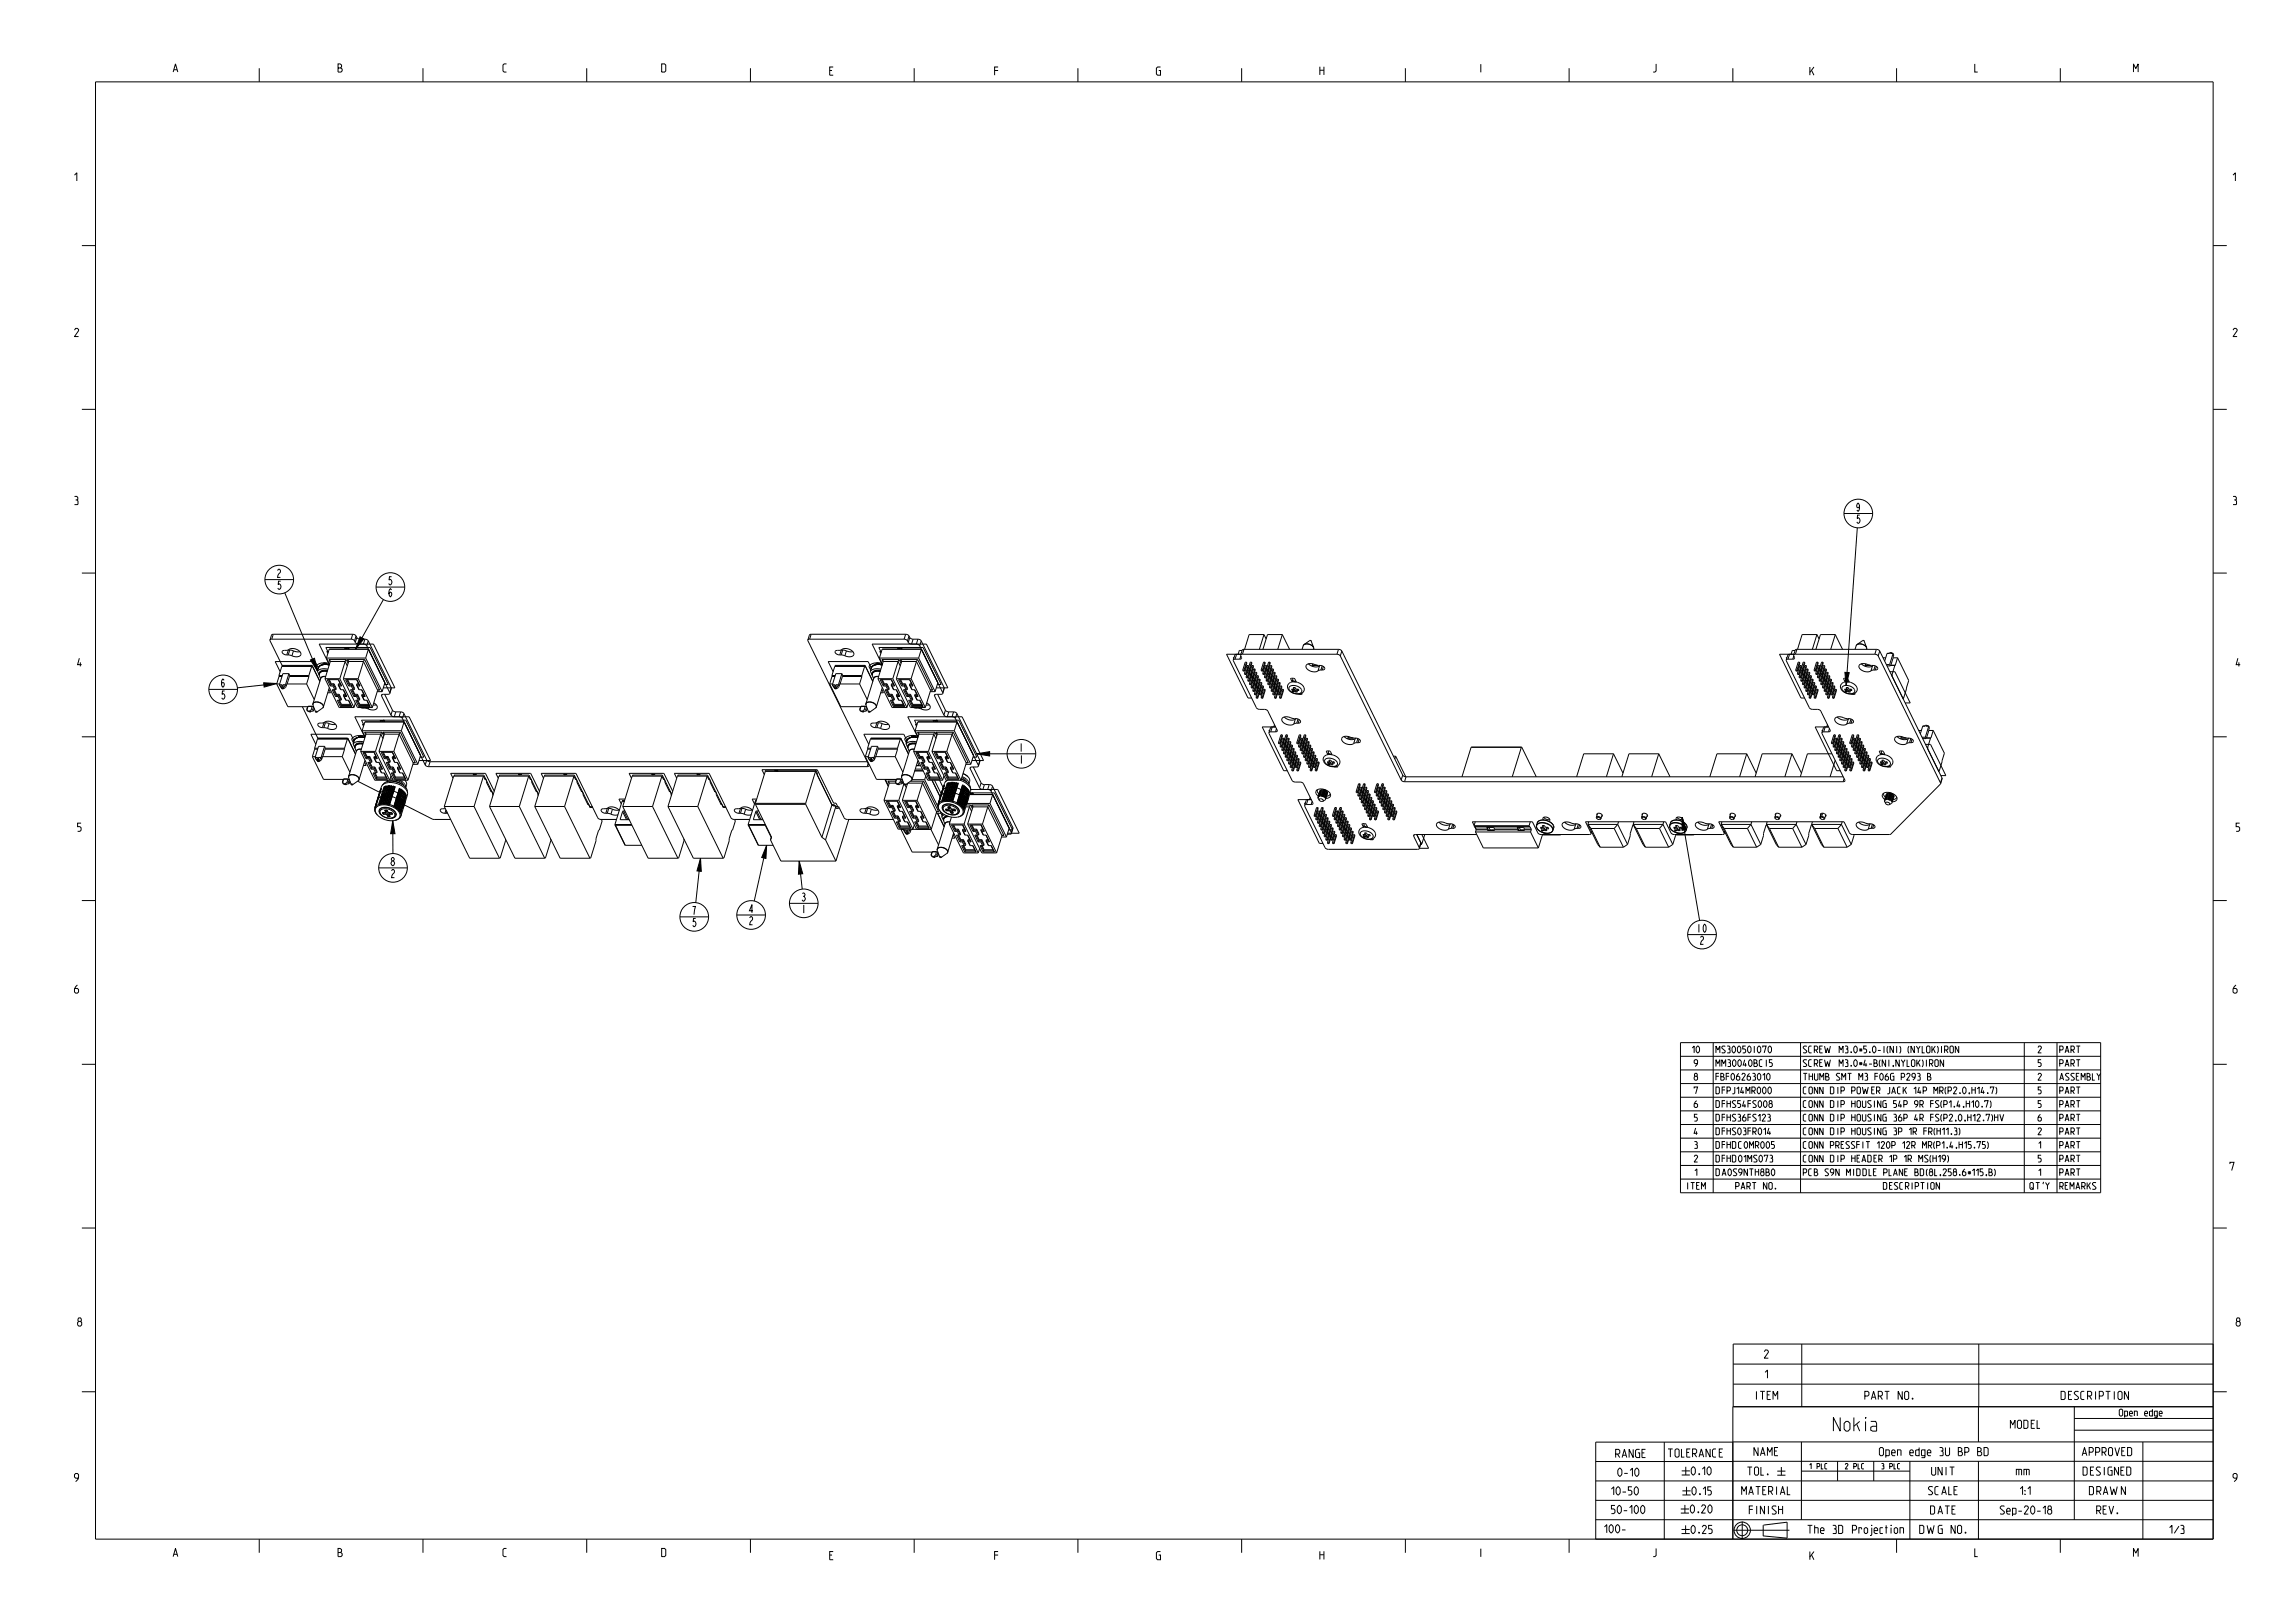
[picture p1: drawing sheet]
<svg xmlns="http://www.w3.org/2000/svg" width="841mm" height="594mm" viewBox="0 0 841 594" stroke-linecap="round" stroke-linejoin="round" font-family="sans-serif">
<defs><g id="words">
<text font-size="6.5" x="670.3" y="524.4">Nokia</text>
<g font-size="3.9">
<text x="63.4" y="26.4">A</text>
<text x="123.9" y="26.4">B</text>
<text x="184.3" y="26.4">C</text>
<text x="242.5" y="26.4">D</text>
<text x="304" y="27.6">E</text>
<text x="364.5" y="27.6">F</text>
<text x="423.8" y="27.6">G</text>
<text x="483.7" y="27.4">H</text>
<text x="542.1" y="26.5">I</text>
<text x="605.8" y="26.4">J</text>
<text x="663.2" y="27.6">K</text>
<text x="723.7" y="26.4">L</text>
<text x="781.8" y="26.4">M</text>
<text x="27.3" y="66.3">1</text>
<text x="818.3" y="66.3">1</text>
<text x="27.3" y="123.3">2</text>
<text x="818.3" y="123.3">2</text>
<text x="27.3" y="184.9">3</text>
<text x="818.3" y="184.9">3</text>
<text x="679.8" y="187.4">9</text>
<text x="679.9" y="191.8">5</text>
<text x="101.2" y="211.6">2</text>
<text x="101.3" y="216">5</text>
<text x="141.9" y="214.3">5</text>
<text x="142" y="218.7">6</text>
<text x="28.4" y="244.2">4</text>
<text x="819.4" y="244.2">4</text>
<text x="80.6" y="251.8">6</text>
<text x="80.7" y="256.2">5</text>
<text x="373.2" y="275.4">1</text>
<text x="373.2" y="279.8">1</text>
<text x="28.4" y="304.6">5</text>
<text x="819.4" y="304.6">5</text>
<text x="142.9" y="317.2">8</text>
<text x="143" y="321.6">2</text>
<text x="253.3" y="335.2">7</text>
<text x="274.1" y="334.5">4</text>
<text x="293.4" y="330.2">3</text>
<text x="293.5" y="334.6">1</text>
<text x="253.4" y="339.6">5</text>
<text x="274.2" y="338.9">2</text>
<text x="621.5" y="341.7">10</text>
<text x="622.6" y="346.1">2</text>
<text x="27.3" y="363.9">6</text>
<text x="818.3" y="363.9">6</text>
<text x="817.2" y="428.9">7</text>
<text x="28.4" y="485.9">8</text>
<text x="819.4" y="485.9">8</text>
<text x="646.5" y="497.7">2</text>
<text x="646.5" y="505">1</text>
<text x="643" y="512.8">ITEM</text>
<text x="683.3" y="512.8">PART NO.</text>
<text x="755.2" y="512.8">DESCRIPTION</text>
<text x="736.7" y="523.4">MODEL</text>
<text x="610.7" y="534">TOLERANCE</text>
<text x="642.9" y="533.4">NAME</text>
<text x="687.9" y="533.4">Open edge 3U BP BD</text>
<text x="763.3" y="533.4">APPROVED</text>
<text x="592.1" y="534.1">RANGE</text>
<text x="27.3" y="542.9">9</text>
<text x="592.5" y="541">0-10</text>
<text x="707.8" y="540.6">UNIT</text>
<text x="739.1" y="540.6">mm</text>
<text x="763.3" y="540.6">DESIGNED</text>
<text x="818.3" y="542.9">9</text>
<text x="590" y="547.8">10-50</text>
<text x="638.2" y="547.7">MATERIAL</text>
<text x="706.6" y="547.7">SCALE</text>
<text x="739.1" y="547.7">1:1</text>
<text x="766.8" y="547.7">DRAWN</text>
<text x="590" y="554.7">50-100</text>
<text x="640.5" y="554.8">FINISH</text>
<text x="707.8" y="554.8">DATE</text>
<text x="732" y="554.8">Sep-20-18</text>
<text x="768" y="554.8">REV.</text>
<text x="587.6" y="561.7">100-</text>
<text x="660.4" y="561.9">The 3D Projection</text>
<text x="704.2" y="561.9">DWG NO.</text>
<text x="794.7" y="561.9">1/3</text>
<text x="63.4" y="570.4">A</text>
<text x="123.9" y="570.4">B</text>
<text x="184.3" y="570.4">C</text>
<text x="242.5" y="570.4">D</text>
<text x="304" y="571.6">E</text>
<text x="364.5" y="571.6">F</text>
<text x="423.8" y="571.6">G</text>
<text x="483.7" y="571.4">H</text>
<text x="542.1" y="570.5">I</text>
<text x="605.8" y="570.4">J</text>
<text x="663.2" y="571.6">K</text>
<text x="723.7" y="570.4">L</text>
<text x="781.8" y="570.4">M</text>
</g>
<text font-size="3.3" x="775.8" y="518.9">Open edge</text>
<g font-size="3.2">
<text x="619.9" y="385.8">10</text>
<text x="628.8" y="385.8">MS30050I070</text>
<text x="660.8" y="385.8">SCREW M3.0*5.0-I(NI) (NYLOK)IRON</text>
<text x="746.8" y="385.8">2</text>
<text x="754.8" y="385.8">PART</text>
<text x="620.8" y="395.8">8</text>
<text x="620.8" y="390.8">9</text>
<text x="628.8" y="395.8">FBF06263010</text>
<text x="628.8" y="390.8">MM30040BCI5</text>
<text x="660.8" y="395.8">THUMB SMT M3 F06G P293 B</text>
<text x="660.8" y="390.8">SCREW M3.0*4-B(NI,NYLOK)IRON</text>
<text x="746.8" y="395.8">2</text>
<text x="746.8" y="390.8">5</text>
<text x="754.8" y="395.8">ASSEMBLY</text>
<text x="754.8" y="390.8">PART</text>
<text x="620.8" y="400.8">7</text>
<text x="628.8" y="400.8">DFPJ14MR000</text>
<text x="660.8" y="400.8">CONN DIP POWER JACK 14P MR(P2.0,H14.7)</text>
<text x="746.8" y="400.8">5</text>
<text x="754.8" y="400.8">PART</text>
<text x="620.8" y="405.8">6</text>
<text x="628.8" y="405.8">DFHS54FS008</text>
<text x="660.8" y="405.8">CONN DIP HOUSING 54P 9R FS(P1.4,H10.7)</text>
<text x="746.8" y="405.8">5</text>
<text x="754.8" y="405.8">PART</text>
<text x="620.8" y="410.8">5</text>
<text x="628.8" y="410.8">DFHS36FS123</text>
<text x="660.8" y="410.8">CONN DIP HOUSING 36P 4R FS(P2,0,H12.7)HV</text>
<text x="746.8" y="410.8">6</text>
<text x="754.8" y="410.8">PART</text>
<text x="620.8" y="415.8">4</text>
<text x="628.8" y="415.8">DFHS03FR014</text>
<text x="660.8" y="415.8">CONN DIP HOUSING 3P 1R FR(H11.3)</text>
<text x="746.8" y="415.8">2</text>
<text x="754.8" y="415.8">PART</text>
<text x="620.8" y="425.8">2</text>
<text x="620.8" y="420.8">3</text>
<text x="628.8" y="425.8">DFHD01MS073</text>
<text x="628.8" y="420.8">DFHDC0MR005</text>
<text x="660.8" y="425.8">CONN DIP HEADER 1P 1R MS(H19)</text>
<text x="660.8" y="420.8">CONN PRESSFIT 120P 12R MR(P1.4,H15.75)</text>
<text x="746.8" y="425.8">5</text>
<text x="746.8" y="420.8">1</text>
<text x="754.8" y="425.8">PART</text>
<text x="754.8" y="420.8">PART</text>
<text x="620.8" y="430.8">1</text>
<text x="628.8" y="430.8">DA0S9NTH8B0</text>
<text x="660.8" y="430.8">PCB S9N MIDDLE PLANE BD(8L,258.6*115,B)</text>
<text x="746.8" y="430.8">1</text>
<text x="754.8" y="430.8">PART</text>
<text x="617.9" y="435.8">ITEM</text>
<text x="636" y="435.8">PART NO.</text>
<text x="690.1" y="435.8">DESCRIPTION</text>
<text x="743.9" y="435.8">QT'Y</text>
<text x="755" y="435.8">REMARKS</text>
</g>
<g font-size="2.6">
<text x="662.9" y="538.3">1 PLC</text>
<text x="676.1" y="538.3">2 PLC</text>
<text x="689.3" y="538.3">3 PLC</text>
</g>
</g></defs>
<g fill="none" stroke="#000" stroke-width=".37">
<path d="M35 30h776v534h-776zM95 25v5M155 25v5M215 25v5M275 25v5M335 25v5M395 25v5M455 25v5M515 25v5M575 25v5M635 25v5M695 25v5"/>
<path d="M755 25v5M30 90h5M811 90h5M30 150h5M811 150h5M675.7 188.2h10.5M680.6 193.4l-4.1 57.8M30 210h5M97.1 212.4h10.5M104.4 217.2l11.9 28.7M137.8 215.1h10.5M140.5 219.7l-10.2 18.2"/>
<path d="M811 210h5M120.3 238.9l-.5-.2 .3 .8M131.9 233.3l1.4 .8-3 3.8zM135 237.9h-14.4l-1 3.2M135 237.9l-1 3.2M135 237.9l6 12.3-1 3.2M323 238.9l-.6-.2 .4 .8M337.6 237.9h-14.3l-1 3.2M337.6 237.9l-1 3.2M337.6 237.9l6.1 12.3-1 3.2M454.7 239.7h-5.2l7.8 16.1h1.4M455.2 238.4h-1.1l-.4 1.3"/>
<path d="M463.2 232.5h-5.5l-1.6 5.4M463.2 232.5l-1.7 5.4M463.2 232.5l.8 1.6M469.9 232.5h-5.4l-1.7 5.4M469.9 232.5l-1.7 5.4M469.9 232.5l2.7 5.4M477.6 236.6l-.4 1.3M477.9 236.2l-.3 .4M477.9 236.2l.9-.3 1 .2 1 .4 .6 .8M477.9 236.2l1.9-.1 1 .5 .5 .7M477.9 236.2h.1M480.1 234.7l-2.2 1.5"/>
<path d="M480.1 234.7h.1M480.1 234.7l.4 .2M480.5 234.9h.1M480.5 234.9l.9 2.4M481.3 237.3l.1 .5M481.4 237.3v.5M481.4 237.8l-.1 .1M657.4 239.7h-5.3l7.9 16.1h1.3M657.8 238.4h-1l-.5 1.3M665.8 232.5h-5.4l-1.7 5.4M665.8 232.5l-1.7 5.4M665.8 232.5l.8 1.6"/>
<path d="M672.5 232.5h-5.4l-1.7 5.4M672.5 232.5l-1.6 5.4M672.5 232.5l2.7 5.4M680.2 236.6l-.4 1.3M680.5 236.2l-.3 .4M680.5 236.2l.9-.3 1 .2 1 .4 .6 .8M680.5 236.2l.9-.2 1 .1 1 .5 .6 .7M682.7 234.7l-2.2 1.5M682.7 234.7h.1M682.8 234.7l.3 .2M683.1 234.9l.9 2.4M684 237.3v.5"/>
<path d="M684 237.8v.1M76.5 252.6h10.5M96.6 250.2l4.8 .3-4.6 1.3zM101.4 250.5l-14.4 1.5M113.8 241.8l1.4-.6 1.1 4.7zM114.7 257.9v.5M114.7 257.9l.8-.6 1.4 .1 1.3 .7 .3 .9M114.7 257.9l1-.6 1.6 .3 1.1 .9 .1 .6-.3 .4M114.7 258.4l.9 2.4M116.3 246l.7 1.4M116.8 244.4l-.3 .9M116.8 244.4l-.1 .4"/>
<path d="M116.8 244.4l-.2 .8M116.8 244.4h.1M116.8 244.4l-.5 1.6M117 244.2l-.2 .2M117 244.2h.1M117 247.4l.5 1.4M117 247.4v.1M117 246.9v.5M117.1 246.9h.1M117.1 246.8l-.1 .1M117.1 246.8h.1M117.1 246.8v.1"/>
<path d="M117.3 244l-.3 .2M117.3 244h.1M117.5 248.6h.1M117.6 248.6l-2.9 9.3M117.6 243.8l-.3 .2M117.7 243.8h-.1M118 243.6l-1.2 .8M118 243.6l-.3 .2M118.2 259.5l-2.1 1.4M118.4 243.3h.1M118.4 243.3l.1 .2M118.5 243.5l-.5 .1"/>
<path d="M118.5 243.5h.1M118.5 259l-.3 .5M118.7 243.5l-1.1 .3-.8 .6M118.7 243.5h-.2M118.7 243.5h1.3M118.7 243.5l-1.2 .3-.7 .6M118.8 243.3h.2M118.8 243.3l-.1 .2M119 243.5h-.3M119 243.5h.5M119 243.3h.6M119 243.3v.2"/>
<path d="M119.1 248.7l5.2 10.6h5.4M119.1 248.7h5.4M119.3 248h-1.1l-.6 .6M119.3 247.9l-1.2 .1-.6 .6M119.5 243.1l-.7 .2M119.5 243.1h.1M119.5 243h-.9l-.2 .3M119.5 243l.3 .2M119.5 243.5h.1M119.5 243.5h.5M119.6 243.3h.3M119.6 243.3l-.1 .2"/>
<path d="M119.6 241.1l1.1 2.3M119.6 241.1h14.4M119.8 243.2l.2 .3M119.9 246h-1.7l-1.1 .8M119.9 246h-1.8l-1 .8M120 245.9h-1.9l-1 .9M120 243.5l.7 .1-3.7-7.6h19.8l7.9 16.1h-4.2M120 243.5h.1M120 243.5l.6 .1M120 245.7l-1.3-.1-1.1 .3-.6 .6v.9M120.2 245.2l-2.4-.1-1.5 .9M120.4 249l.9 2"/>
<path d="M120.5 241.7l.5 .7M120.5 241.7l.5 .9M120.5 241.7h6.4M120.6 243.6h.1M120.7 249l.7 1.6M120.7 252l-2.2 7M121 242.4l-1.9 6.3M121 242.4h5.5M121 251.4l-1.1-2.4h4.1l1.2 2.4M121 251.4h1M121.3 251l-.3 .4M121.3 251h1"/>
<path d="M121.4 250.6l-.1 .4M121.4 250.6h1M122 251.4l.7 1.3M122.2 252.7l1 2.1M122.3 251l-.3 .4M122.3 251l.8 1.7M122.4 250.6l-.1 .4M122.4 250.6l.8 1.7-.1 .4M122.5 252.7l.8 1.7M122.7 252.7h-1l1.2 2.5M122.9 255.2h1M123.1 252.7h-.4"/>
<path d="M123.2 254.8l-.3 .4M123.2 254.8h1M123.3 254.4l-.1 .4M123.3 254.4h1M123.9 255.2l.7 1.4M123.9 251l1 1.7M123.9 251l.3 .4M123.9 251h1M124 249l.9 2M124.1 256.6l.9 1.9M124.2 254.8l-.3 .4M124.2 254.8l.8 1.7"/>
<path d="M124.2 251.4l.7 1.3M124.2 251.4h1M124.3 254.4l-.1 .4M124.3 254.4l.8 1.8-.1 .3M124.4 256.6l.7 1.5M124.5 248.7l5.2 10.6M124.6 256.6h-1l1.2 2.3M124.7 250.6h-.6l-.2 .4M124.8 258.9h4.1M124.9 252.7h1l1.2 2.5M124.9 251l.3 .4M125 258.5l-.2 .4"/>
<path d="M125 258.5h3.6l.3 .4M125 256.5l-.4 .1M125.1 258.1l-.1 .4M125.1 258.1h3.3M125.8 252.7l1 2.1M125.8 248.7l5.2 10.6h5.4M125.8 248.7h5.4M125.8 254.8l1 1.8M125.8 254.8l.3 .4M125.8 254.8h1M126.1 255.2l.7 1.4M126.1 255.2h1"/>
<path d="M126.5 242.4l-2 6.3M126.5 242.4l.8 1.6M126.6 254.4h-.7l-.1 .4M126.8 256.6h1M126.8 254.8l.3 .4M126.9 241.7l-.4 .7M126.9 241.7l.7 1.3M127.1 249l.9 2M127.3 241.7l.5 .7M127.3 241.7l.4 .9M127.3 241.7h6.3M127.4 249l.7 1.6"/>
<path d="M127.7 256.6l1.2 2.3M127.8 242.4l-2 6.3M127.8 242.4h5.4M127.8 251.4l-1.2-2.4h4.2l1.1 2.4M127.8 251.4h.9M128 251l-.2 .4M128 251h1M128.1 250.6l-.1 .4M128.1 250.6h1M128.7 251.4l.7 1.3M128.9 252.7l1 2.1M129 251l-.3 .4"/>
<path d="M129 251l.9 1.7M129.1 250.6l-.1 .4M129.1 250.6l.9 1.7-.1 .4M129.2 252.7l.8 1.7M129.4 252.7h-1l1.3 2.5M129.7 255.2h.9M129.9 252.7h-.5M129.9 254.8l-.2 .4M129.9 254.8h1M130 254.4l-.1 .4M130 254.4h1M130.2 257.7l-.5 1.6"/>
<path d="M130.6 255.2l.7 1.4M130.7 251l.9 1.7M130.7 251l.2 .4M130.7 251h.9M130.7 249l.9 2M130.8 256.6l.9 1.9M130.9 254.8l-.3 .4M130.9 254.8l.8 1.7M130.9 251.4l.7 1.3M130.9 251.4h1M131 254.4l-.1 .4M131 254.4l.9 1.8-.2 .3"/>
<path d="M131.1 256.6l.8 1.5M131.2 248.7l5.2 10.6M131.3 256.6h-1l1.2 2.3M131.4 250.6h-.6l-.1 .4M131.5 258.9h4.1M131.6 252.7h1l1.2 2.5M131.6 251l.3 .4M131.7 258.5l-.2 .4M131.7 258.5h3.6M131.7 256.5l-.4 .1M131.9 258.1l-.2 .4M131.9 258.1h3.2"/>
<path d="M132.5 252.7l1 2.1M132.5 254.8l1 1.8M132.5 254.8l.3 .4M132.5 254.8h1M132.8 255.2l.7 1.4M132.8 255.2h1M133.2 242.4l-2 6.3M133.2 242.4l5.2 10.6M133.3 254.4h-.6l-.2 .4M133.5 256.6h1l1.1 2.3M133.5 254.8l.3 .4M133.6 241.7l-.4 .7"/>
<path d="M133.6 241.7l5.5 11.2M134 241.1l6 12.3M134.4 256.6l.9 1.9M135.3 258.5l.3 .4M138.2 253.4h1.8M138.4 253l-2 6.3M138.4 252.9h.7M139.1 252.9l-.7 .1M317.3 257.9v.5M317.3 257.9l.8-.6 1.5 .1 1.2 .7 .3 .9M317.3 257.9l1-.6 1.6 .3 1.2 .9v.6l-.3 .4M317.3 258.4l.9 2.4"/>
<path d="M318.9 246l.8 1.4M319.4 244.4l-.2 .9M319.4 244.4h.1M319.4 244.4l-.1 .4M319.4 244.4l-.2 .8M319.4 244.4l-.5 1.6M319.6 244.2l-.2 .2M319.7 244.2h.1M319.7 247.4l.4 1.4M319.7 247.4v.1M319.7 246.9v.5M319.7 246.8v.1"/>
<path d="M319.7 246.9h.1M319.7 246.8h.1M319.9 244l-.2 .2M319.9 244h.1M320.2 248.6h.1M320.2 248.6l-2.9 9.3M320.3 243.8l-.4 .2M320.3 243.8h.1M320.7 243.6l-.4 .2M320.7 243.6l-1.3 .8M320.7 243.6h.1M320.8 259.5l-2.1 1.4"/>
<path d="M321 243.3h.1M321 243.3l.1 .2M321.1 243.5l-.4 .1M321.1 243.5h.1M321.1 259l-.3 .5M321.4 243.5l-1.2 .3-.8 .6M321.4 243.5h-.3M321.4 243.5h1.2M321.4 243.3h.3M321.4 243.3v.2M321.4 243.3h.1M321.6 243.5h-.2"/>
<path d="M321.6 243.5h.5M321.6 243.5h.1M321.7 243.3h.5M321.7 243.3l-.1 .2M321.7 248.7l5.2 10.6h5.4M321.7 248.7h5.5M322 248h-1.2l-.6 .6M322 247.9l-1.2 .1-.6 .6M322.1 243.1l-.6 .1M322.1 243.1h.1M322.1 243h-.9l-.2 .3M322.1 243l.4 .2"/>
<path d="M322.1 243.5h.1M322.1 243.5h.5M322.2 243.5h.4M322.2 243.1h-.1M322.2 243.3h.3M322.2 243.3l-.1 .2M322.3 241.1h14.3M322.3 241.1l1.1 2.3M322.5 243.2l.1 .3M322.5 246h-1.7l-1.1 .8M322.6 246h-1.8l-1.1 .8M322.6 245.9h-1.9l-1 .9"/>
<path d="M322.6 243.5l.7 .1-3.7-7.6h19.9l7.9 16.1h-4.3M322.6 243.5h.1M322.6 243.5l.6 .1M322.7 245.7l-1.4-.1-1.1 .3-.6 .6v.9M322.7 243.5l.5 .1M322.8 245.2l-2.3-.1-1.6 .9M323 249l.9 2M323.2 241.7l.5 .7M323.2 241.7h6.3M323.2 241.7l.4 .9M323.2 243.6h.1M323.3 249l.8 1.6"/>
<path d="M323.3 252l-2.2 7M323.7 242.4h5.4M323.7 242.4l-2 6.3M323.7 251.4h.9M323.7 251.4l-1.2-2.4h4.2l1.1 2.4M323.9 251h1M323.9 251l-.2 .4M324.1 250.6h.9M324.1 250.6l-.2 .4M324.6 251.4l.7 1.3M324.8 252.7l1 2.1M324.9 251l-.3 .4"/>
<path d="M324.9 251l.9 1.7M325 250.6l-.1 .4M325 250.6l.9 1.7-.1 .4M325.1 252.7l.9 1.7M325.3 252.7h-.9l1.2 2.5M325.6 255.2h.9M325.8 252.7h-.5M325.8 254.8h1M325.8 254.8l-.2 .4M326 254.4h.9M326 254.4l-.2 .4M326.5 255.2l.7 1.4"/>
<path d="M326.6 251h.9M326.6 251l.9 1.7M326.6 251l.3 .4M326.6 249l.9 2M326.7 256.6l.9 1.9M326.8 254.8l-.3 .4M326.8 254.8l.9 1.7M326.9 251.4h.9M326.9 251.4l.6 1.3M326.9 254.4l-.1 .4M326.9 254.4l.9 1.8-.1 .3M327 256.6l.8 1.5"/>
<path d="M327.2 248.7l5.1 10.6M327.2 256.6h-1l1.2 2.3M327.3 250.6h-.6l-.1 .4M327.4 258.9h4.1M327.5 252.7h1l1.2 2.5M327.5 251l.3 .4M327.6 258.5h3.6l.3 .4M327.6 258.5l-.2 .4M327.7 256.5l-.5 .1M327.8 258.1h3.2M327.8 258.1l-.2 .4M328.4 252.7l1 2.1"/>
<path d="M328.4 248.7l5.2 10.6h5.5M328.4 248.7h5.5M328.5 254.8h.9M328.5 254.8l.9 1.8M328.5 254.8l.3 .4M328.8 255.2h.9M328.8 255.2l.6 1.4M329.1 242.4l-1.9 6.3M329.1 242.4l.8 1.6M329.2 254.4h-.6l-.1 .4M329.4 256.6h1M329.4 254.8l.3 .4"/>
<path d="M329.5 241.7l-.4 .7M329.5 241.7l.7 1.3M329.7 249l1 2M329.9 241.7l.5 .7M329.9 241.7h6.4M329.9 241.7l.4 .9M330 249l.8 1.6M330.3 256.6l1.2 2.3M330.4 242.4h5.4M330.4 242.4l-2 6.3M330.4 251.4h1M330.4 251.4l-1.1-2.4h4.1l1.1 2.4"/>
<path d="M330.7 251h.9M330.7 251l-.3 .4M330.8 250.6h1M330.8 250.6l-.1 .4M331.4 251.4l.6 1.3M331.5 252.7l1.1 2.1M331.6 251l-.2 .4M331.6 251l.9 1.7M331.8 250.6l-.2 .4M331.8 250.6l.8 1.7-.1 .4M331.9 252.7l.8 1.7M332 252.7h-.9l1.2 2.5"/>
<path d="M332.3 255.2h1M332.5 252.7h-.5M332.6 254.8h.9M332.6 254.8l-.3 .4M332.7 254.4h.9M332.7 254.4l-.1 .4M332.8 257.7l-.5 1.6M333.3 255.2l.6 1.4M333.3 251h1M333.3 251l1 1.7M333.3 251l.3 .4M333.3 249l1 2"/>
<path d="M333.4 256.6l1 1.9M333.5 254.8l-.2 .4M333.5 254.8l.9 1.7M333.6 251.4h.9M333.6 251.4l.7 1.3M333.6 254.4l-.1 .4M333.6 254.4l.9 1.8-.1 .3M333.7 256.6l.8 1.5M333.9 248.7l5.2 10.6M333.9 256.6h-.9l1.1 2.3M334.1 250.6h-.7l-.1 .4M334.1 258.9h4.2"/>
<path d="M334.3 252.7h.9l1.2 2.5M334.3 251l.2 .4M334.4 258.5h3.6M334.4 258.5l-.3 .4M334.4 256.5l-.5 .1M334.5 258.1h3.3M334.5 258.1l-.1 .4M335.1 252.7l1 2.1M335.2 254.8h.9M335.2 254.8l.9 1.8M335.2 254.8l.3 .4M335.5 255.2h.9"/>
<path d="M335.5 255.2l.6 1.4M335.8 242.4l-1.9 6.3M335.8 242.4l5.2 10.6M336 254.4h-.7l-.1 .4M336.1 256.6h1l1.2 2.3M336.1 254.8l.3 .4M336.3 241.7l-.5 .7M336.3 241.7l5.5 11.2M336.6 241.1l6.1 12.3M337 256.6l1 1.9M338 258.5l.3 .4M340.9 253.4h1.8"/>
<path d="M341 253l-1.9 6.3M341.1 252.9h.7M341.8 252.9l-.8 .1M455.4 245.6l.1 .3h.5M455.4 245.6h.5M455.9 245.6l.1 .3M456 246.9l.2 .3h.4M456 246.9h.5M456.5 246.9l.1 .3M456.6 248.1l.2 .3h.4M456.6 248.1h.5M456.8 242.6h-.5l-.9 3"/>
<path d="M456.8 242.6l-.9 3M456.8 242.6l.1 .3-.9 3M457.1 248.1l.1 .3M457.2 249.3l.2 .4h.4M457.2 249.3h.5M457.2 245.6l.2 .3h.4M457.2 245.6h.5M457.3 245.8l-.7 2.3M457.4 243.9h-.5l-.9 3M457.4 243.9l-.9 3M457.4 243.9l.1 .3-.9 3M457.7 249.3l.1 .4"/>
<path d="M457.7 245.6l.1 .3M457.7 245.9l-.6 2.2M457.8 250.6l.2 .3h.4M457.8 250.6h.5M457.8 246.9l.2 .3h.5M457.8 246.9h.5M457.9 247l-.7 2.3M458.1 245.2l-.9 3.2M458.3 250.6l.1 .3M458.3 246.9l.2 .3M458.4 247.2l-.7 2.1M458.4 251.8l.2 .3h.5"/>
<path d="M458.4 251.8h.5M458.5 248.1l.1 .3h.5M458.5 248.1h.4M458.5 248.3l-.7 2.3M458.6 242.6h-.4l-1 3M458.6 242.6l-.9 3M458.6 242.6l.2 .3-1 3M458.7 246.5l-.9 3.2M458.9 251.8l.2 .3M458.9 248.1l.2 .3M459 248.4l-.7 2.2M459.1 253.1l.1 .3h.5"/>
<path d="M459.1 253.1h.4M459.1 249.3l.1 .4h.5M459.1 249.3h.4M459.2 249.5l-.8 2.3M459.2 243.9h-.4l-1 3M459.2 243.9l-.9 3M459.2 243.9l.2 .3-.9 3M459.3 247.7l-.9 3.2M459.5 253.1l.2 .3M459.5 249.3l.2 .4M459.6 249.7l-.7 2.1M459.7 254.3l.1 .3h.5"/>
<path d="M459.7 254.3h.4M459.7 250.6l.1 .3h.5M459.7 250.6h.4M459.8 250.8l-.7 2.3M459.8 245.1h-.4l-.9 3M459.8 245.1l-.9 3M459.8 245.1l.2 .3-.9 3M459.9 249l-.8 3.1M460.1 254.3l.2 .3M460.1 250.6l.2 .3M460.2 250.9l-.7 2.2M460.3 255.6l.1 .3h.5"/>
<path d="M460.3 255.6h.4M460.3 251.8l.1 .3h.5M460.3 251.8h.4M460.4 252l-.7 2.3M460.4 246.4h-.4l-.9 2.9M460.4 246.4l-.9 2.9M460.4 246.4l.2 .3-.9 3M460.5 250.2l-.8 3.2M460.7 255.6l.2 .3M460.7 251.8l.2 .3M460.8 252.1l-.7 2.2M460.9 253.1l.1 .3h.5"/>
<path d="M460.9 253.1h.5M461 253.3l-.7 2.3M461.1 247.6h-.5l-.9 3M461.1 247.6l-1 3M461.1 247.6l.1 .3-.9 3M461.1 251.5l-.8 3.1M461.4 253.1l.1 .3M461.4 253.4l-.7 2.2M461.5 254.3l.2 .3h.4M461.5 254.3h.5M461.7 248.9h-.5l-.9 2.9M461.7 248.9l-1 2.9"/>
<path d="M461.7 248.9l.1 .3-.9 2.9M461.7 252.7l-.8 3.2M462 254.3l.1 .3M462.1 255.6l.2 .3h.4M462.1 255.6h.5M462.1 245.6l.2 .3h.4M462.1 245.6h.5M462.3 250.1h-.5l-.9 3M462.3 250.1l-.9 3M462.3 250.1l.1 .3-.9 3M462.6 255.6l.1 .3M462.6 245.6l.1 .3"/>
<path d="M462.7 246.9l.2 .3h.4M462.7 246.9h.5M462.9 251.3h-.5l-.9 3M462.9 251.3l-.9 3M462.9 251.3l.1 .3-.9 3M463.2 246.9l.1 .3M463.3 248.1l.2 .3h.5M463.3 248.1h.5M463.5 252.6h-.5l-.9 3M463.5 252.6l-.9 3M463.5 252.6l.1 .3-.9 3M463.5 242.6h-.5l-.9 3"/>
<path d="M463.5 242.6l-.9 3M463.5 242.6l.2 .3-1 3M463.8 248.1l.2 .3M463.9 249.3l.2 .4h.5M463.9 249.3h.5M464 245.6l.1 .3h.5M464 245.6h.4M464 245.8l-.7 2.3M464.1 243.9h-.5l-.9 3M464.1 243.9l-.9 3M464.1 243.9l.2 .3-1 3M464.4 249.3l.2 .4"/>
<path d="M464.4 245.6l.2 .3M464.5 245.9l-.7 2.2M464.6 250.6l.1 .3h.5M464.6 250.6h.4M464.6 246.9l.1 .3h.5M464.6 246.9h.4M464.7 247l-.8 2.3M464.8 245.2l-.8 3.2M465 250.6l.2 .3M465 246.9l.2 .3M465.1 247.2l-.7 2.1M465.2 251.8l.1 .3h.5"/>
<path d="M465.2 251.8h.4M465.2 248.1l.1 .3h.5M465.2 248.1h.4M465.3 248.3l-.7 2.3M465.3 242.6h-.4l-.9 3M465.3 242.6l-.9 3M465.3 242.6l.2 .3-.9 3M465.4 246.5l-.8 3.2M465.6 251.8l.2 .3M465.6 248.1l.2 .3M465.7 248.4l-.7 2.2M465.8 253.1l.1 .3h.5"/>
<path d="M465.8 253.1h.4M465.8 249.3l.1 .4h.5M465.8 249.3h.5M465.9 249.5l-.7 2.3M465.9 243.9h-.4l-.9 3M465.9 243.9l-.9 3M465.9 243.9l.2 .3-.9 3M466 247.7l-.8 3.2M466.2 253.1l.2 .3M466.3 249.3l.1 .4M466.3 249.7l-.7 2.1M466.4 254.3l.1 .3h.5"/>
<path d="M466.4 254.3h.4M466.4 250.6l.2 .3h.4M466.4 250.6h.5M466.5 250.8l-.7 2.3M466.6 245.1h-.5l-.9 3M466.6 245.1l-1 3M466.6 245.1l.1 .3-.9 3M466.6 249l-.8 3.1M466.8 254.3l.2 .3M466.9 250.6l.1 .3M466.9 250.9l-.7 2.2M467 255.6l.2 .3h.4"/>
<path d="M467 255.6h.5M467 251.8l.2 .3h.4M467 251.8h.5M467.1 252l-.7 2.3M467.2 246.4h-.5l-.9 2.9M467.2 246.4l-.9 2.9M467.2 246.4l.1 .3-.9 3M467.2 250.2l-.8 3.2M467.5 255.6l.1 .3M467.5 251.8l.1 .3M467.5 252.1l-.7 2.2M467.6 253.1l.2 .3h.4"/>
<path d="M467.6 253.1h.5M467.7 253.3l-.7 2.3M467.8 247.6h-.5l-.9 3M467.8 247.6l-.9 3M467.8 247.6l.1 .3-.9 3M467.8 251.5l-.8 3.1M468.1 253.1l.1 .3M468.1 253.4l-.6 2.2M468.2 254.3l.2 .3h.4M468.2 254.3h.5M468.4 248.9h-.5l-.9 2.9M468.4 248.9l-.9 2.9"/>
<path d="M468.4 248.9l.1 .3-.9 2.9M468.4 252.7l-.8 3.2M468.7 254.3l.1 .3M468.8 255.6l.2 .3h.5M468.8 255.6h.5M469 250.1h-.5l-.9 3M469 250.1l-.9 3M469 250.1l.2 .3-1 3M469.3 255.6l.2 .3M469.6 251.3h-.5l-.9 3M469.6 251.3l-.9 3M469.6 251.3l.2 .3-1 3"/>
<path d="M470.2 252.6h-.4l-1 3M470.2 252.6l-.9 3M470.2 252.6l.2 .3-.9 3M473.6 253.5h.1M473.6 253.5l.1 .1M473.7 253.6h.1M473.7 248.5l.1 1.1M473.8 249.6l-.2 .1M473.8 249.6l.6-.1v.3M473.8 253.6h.1M473.8 253.3l-.4-.1 .4 .1-.2 .2M473.8 253.3h.1"/>
<path d="M473.9 253.3l-.3 .2M473.9 253.6h-.1M473.9 253.6h.1M474 253.6h-.1M474 253.6h.1M474 253.3v.1M474 253.3h.1M474 253.4h.1M474.1 253.4h.1M474.1 253.4l.1 .1M474.1 253.3h.1M474.2 253.3l.1 .1"/>
<path d="M474.2 253.4v.1M474.2 253.4h.1M474.3 253.4h.1M474.4 249.8l.6 .1M474.4 249.8l-.3 .1M479.7 243.2l-.1 .2M658 245.6l.2 .3h.4M658 245.6h.5M658.5 245.6l.1 .3M658.6 246.9l.2 .3h.5M658.6 246.9h.5M659.1 246.9l.2 .3"/>
<path d="M659.2 248.1l.2 .3h.5M659.2 248.1h.5M659.4 242.6h-.5l-.9 3M659.4 242.6l-.9 3M659.4 242.6l.2 .3-1 3M659.7 248.1l.2 .3M659.9 249.3l.1 .4h.5M659.9 249.3h.4M659.9 245.6l.1 .3h.5M659.9 245.6h.4M660 245.8l-.8 2.3M660 243.9h-.4l-1 3"/>
<path d="M660 243.9l-.9 3M660 243.9l.2 .3-.9 3M660.3 249.3l.2 .4M660.3 245.6l.2 .3M660.4 245.9l-.7 2.2M660.5 250.6l.1 .3h.5M660.5 250.6h.4M660.5 246.9l.1 .3h.5M660.5 246.9h.4M660.6 247l-.7 2.3M660.7 245.2l-.8 3.2M660.9 250.6l.2 .3"/>
<path d="M660.9 246.9l.2 .3M661 247.2l-.7 2.1M661.1 251.8l.1 .3h.5M661.1 251.8h.4M661.1 248.1l.1 .3h.5M661.1 248.1h.4M661.2 248.3l-.7 2.3M661.2 242.6h-.4l-.9 3M661.2 242.6l-.9 3M661.2 242.6l.2 .3-.9 3M661.3 246.5l-.8 3.2M661.5 251.8l.2 .3"/>
<path d="M661.5 248.1l.2 .3M661.6 248.4l-.7 2.2M661.7 253.1l.1 .3h.5M661.7 253.1h.4M661.7 249.3l.2 .4h.4M661.7 249.3h.5M661.8 249.5l-.7 2.3M661.9 243.9h-.5l-.9 3M661.9 243.9l-1 3M661.9 243.9l.1 .3-.9 3M661.9 247.7l-.8 3.2M662.1 253.1l.2 .3"/>
<path d="M662.2 249.3l.1 .4M662.2 249.7l-.7 2.1M662.3 254.3l.2 .3h.4M662.3 254.3h.5M662.3 250.6l.2 .3h.4M662.3 250.6h.5M662.4 250.8l-.7 2.3M662.5 245.1h-.5l-.9 3M662.5 245.1l-1 3M662.5 245.1l.1 .3-.9 3M662.5 249l-.8 3.1M662.8 254.3l.1 .3"/>
<path d="M662.8 250.6l.1 .3M662.8 250.9l-.7 2.2M662.9 255.6l.2 .3h.4M662.9 255.6h.5M662.9 251.8l.2 .3h.4M662.9 251.8h.5M663 252l-.7 2.3M663.1 246.4h-.5l-.9 2.9M663.1 246.4l-.9 2.9M663.1 246.4l.1 .3-.9 3M663.1 250.2l-.8 3.2M663.4 255.6l.1 .3"/>
<path d="M663.4 251.8l.1 .3M663.4 252.1l-.6 2.2M663.5 253.1l.2 .3h.4M663.5 253.1h.5M663.6 253.3l-.7 2.3M663.7 247.6h-.5l-.9 3M663.7 247.6l-.9 3M663.7 247.6l.1 .3-.9 3M663.7 251.5l-.8 3.1M664 253.1l.1 .3M664 253.4l-.6 2.2M664.1 254.3l.2 .3h.5"/>
<path d="M664.1 254.3h.5M664.3 248.9h-.5l-.9 2.9M664.3 248.9l-.9 2.9M664.3 248.9l.2 .3-1 2.9M664.4 252.7l-.9 3.2M664.6 254.3l.2 .3M664.7 255.6l.2 .3h.5M664.7 255.6h.5M664.8 245.6l.1 .3h.5M664.8 245.6h.4M664.9 250.1h-.5l-.9 3M664.9 250.1l-.9 3"/>
<path d="M664.9 250.1l.2 .3-1 3M665.2 255.6l.2 .3M665.2 245.6l.2 .3M665.4 246.9l.1 .3h.5M665.4 246.9h.4M665.5 251.3h-.4l-1 3M665.5 251.3l-.9 3M665.5 251.3l.2 .3-.9 3M665.8 246.9l.2 .3M666 248.1l.1 .3h.5M666 248.1h.4M666.1 252.6h-.4l-1 3"/>
<path d="M666.1 252.6l-.9 3M666.1 252.6l.2 .3-.9 3M666.1 242.6h-.4l-.9 3M666.1 242.6l-.9 3M666.1 242.6l.2 .3-.9 3M666.4 248.1l.2 .3M666.6 249.3l.1 .4h.5M666.6 249.3h.4M666.6 245.6l.1 .3h.5M666.6 245.6h.5M666.7 245.8l-.7 2.3M666.7 243.9h-.4l-.9 3"/>
<path d="M666.7 243.9l-.9 3M666.7 243.9l.2 .3-.9 3M667 249.3l.2 .4M667.1 245.6l.1 .3M667.1 245.9l-.7 2.2M667.2 250.6l.1 .3h.5M667.2 250.6h.5M667.2 246.9l.2 .3h.4M667.2 246.9h.5M667.3 247l-.7 2.3M667.4 245.2l-.8 3.2M667.7 250.6l.1 .3"/>
<path d="M667.7 246.9l.1 .3M667.7 247.2l-.7 2.1M667.8 251.8l.2 .3h.4M667.8 251.8h.5M667.8 248.1l.2 .3h.4M667.8 248.1h.5M667.9 248.3l-.7 2.3M668 242.6h-.5l-.9 3M668 242.6l-.9 3M668 242.6l.1 .3-.9 3M668 246.5l-.8 3.2M668.3 251.8l.1 .3"/>
<path d="M668.3 248.1l.1 .3M668.3 248.4l-.6 2.2M668.4 253.1l.2 .3h.4M668.4 253.1h.5M668.4 249.3l.2 .4h.4M668.4 249.3h.5M668.5 249.5l-.7 2.3M668.6 243.9h-.5l-.9 3M668.6 243.9l-.9 3M668.6 243.9l.1 .3-.9 3M668.6 247.7l-.8 3.2M668.9 253.1l.1 .3"/>
<path d="M668.9 249.3l.1 .4M668.9 249.7l-.6 2.1M669 254.3l.2 .3h.4M669 254.3h.5M669 250.6l.2 .3h.4M669 250.6h.5M669.1 250.8l-.7 2.3M669.2 245.1h-.5l-.9 3M669.2 245.1l-.9 3M669.2 245.1l.1 .3-.9 3M669.2 249l-.8 3.1M669.5 254.3l.1 .3"/>
<path d="M669.5 250.6l.1 .3M669.5 250.9l-.6 2.2M669.6 255.6l.2 .3h.4M669.6 255.6h.5M669.6 251.8l.2 .3h.5M669.6 251.8h.5M669.7 252l-.7 2.3M669.8 246.4h-.5l-.9 2.9M669.8 246.4l-.9 2.9M669.8 246.4l.2 .3-1 3M669.9 250.2l-.9 3.2M670.1 255.6l.1 .3"/>
<path d="M670.1 251.8l.2 .3M670.2 252.1l-.7 2.2M670.3 253.1l.1 .3h.5M670.3 253.1h.4M670.3 253.3l-.7 2.3M670.4 247.6h-.4l-1 3M670.4 247.6l-.9 3M670.4 247.6l.2 .3-1 3M670.5 251.5l-.9 3.1M670.7 253.1l.2 .3M670.8 253.4l-.7 2.2M670.9 254.3l.1 .3h.5"/>
<path d="M670.9 254.3h.4M671 248.9h-.4l-1 2.9M671 248.9l-.9 2.9M671 248.9l.2 .3-.9 2.9M671.1 252.7l-.9 3.2M671.3 254.3l.2 .3M671.5 255.6l.1 .3h.5M671.5 255.6h.4M671.6 250.1h-.4l-.9 3M671.6 250.1l-.9 3M671.6 250.1l.2 .3-.9 3M671.9 255.6l.2 .3"/>
<path d="M672.2 251.3h-.4l-.9 3M672.2 251.3l-.9 3M672.2 251.3l.2 .3-.9 3M672.9 252.6h-.5l-.9 3M672.9 252.6l-1 3M672.9 252.6l.1 .3-.9 3M676.1 246.4l1.5 .1-1.1 4.7zM676.2 253.5h.1M676.2 253.5l.1 .1M676.3 253.5h.1M676.3 253.6h.1M676.3 253.5l.1 .1"/>
<path d="M676.3 248.5l.1 1.1M676.4 253.6h.1M676.4 249.6l-.2 .1M676.4 249.6l.7-.1v.3M676.5 253.3l-.4-.1 .3 .1-.2 .2M676.5 253.3h.1M676.5 253.3l-.2 .2M676.5 253.6h.1M676.6 253.6h-.1M676.6 253.6h.1M676.6 253.4h.1M676.6 253.3h.1"/>
<path d="M676.7 253.3h.1M676.7 253.3l-.1 .1M676.7 253.4h.1M676.7 253.4l.1 .1M676.8 253.3h.1M676.8 253.4h.1M676.8 253.4v.1M676.8 253.3l.1 .1M676.8 253.4l.1 .1M676.9 253.4v.1M676.9 253.4h.1M677.1 249.8l.6 .1"/>
<path d="M677.1 249.8l-.4 .1M682.3 243.2v.2M30 270h5M115.6 260.8l.5 .1M115.6 260.8l.3-.2 .2 .3M129.4 272.6l.7 1.5M129.8 271.1l-.2 .8M129.8 271h.1M129.9 271.1l-.2 .4M129.9 271.1l-.3 .7M129.9 271.1h.1M129.9 271.1l-.5 1.5"/>
<path d="M130.1 270.8l-.2 .3M130.1 270.8h.1M130.1 274.1l.5 1.3M130.1 274.1h.1M130.1 273.5v.6M130.1 273.4v.1M130.1 273.4l1.1-.8 1.8 .1h-1.9l-1 .8M130.1 273.4h.1M130.4 270.6l-.3 .2M130.4 270.6h.1M130.6 275.2v.1M130.6 275.2l-2.8 9.3"/>
<path d="M130.7 270.4l-.3 .2M130.7 270.4h.1M130.8 274.8l1.6-.3-1.2 .2-.6 .5zM131.1 270.3l-.4 .1M131.1 270.3l-1.2 .8M131.1 270.3h.1M131.5 270h.1M131.5 270l.1 .2M131.6 270.2l-.5 .1M131.6 270.2h.1M131.8 270.1l-1.2 .4-.7 .6M131.8 270.1l-.2 .1"/>
<path d="M131.9 269.9h.2M131.9 269.9l-.1 .2M132 270.1h-.2M132 270.1h.1M132.1 269.9h.5M132.1 269.9l-.1 .2M132.2 275.3l5.1 10.6h5.5M132.2 275.3h5.4M132.5 269.7l-.6 .2M132.5 269.7h.1M132.6 269.7h-1l-.1 .3M132.6 269.7l.5 .5"/>
<path d="M132.6 270.1h-.6M132.6 270.1h.1M132.6 270.1l.5 .1M132.6 269.7h-.1M132.6 269.9h.3M132.6 269.9v.2M132.7 267.8l1.1 2.2M132.7 267.8h14.4M133 272.5h-1.8l-1.1 .9M133.1 270.1l.6 .2M133.1 270.1l-2.1 .2-1.2 .7M133.1 270.2h.1"/>
<path d="M133.1 270.2l.6 .1M133.1 272.3l-1.4-.1-1.1 .3-.5 .6v.9M133.1 270.2l.5 .1M133.2 271.9l-2.3-.1-1.5 .8M133.4 265.5l-.6-.2 .4 .8M133.4 275.7l1 1.9M133.6 268.3l.5 .7M133.6 268.3l.5 .9M133.6 268.3h6.4M133.6 270.3h.1M133.7 270.3h.1M133.7 270.2l-3.7-7.5h19.9l7.9 16h-4.3"/>
<path d="M133.8 275.7l.7 1.5M133.8 278.6l-2.2 7.1M134.1 269l-1.9 6.3M134.1 269h5.4M134.1 278l-1.1-2.3h4.1l1.2 2.3M134.1 278h1M134.4 277.6l-.3 .4M134.4 277.6h.9M134.5 277.2l-.1 .4M134.5 277.2h1M135.1 278l.7 1.4M135.3 279.4l1 2"/>
<path d="M135.3 277.6l.9 1.7M135.3 277.6l-.2 .4M135.5 277.2l-.2 .4M135.5 277.2l.8 1.7-.1 .4M135.6 279.4l.8 1.7M135.8 279.4h-1l1.2 2.5M136.2 279.3l-.4 .1M137 277.6l1 1.8M137 277.6l.3 .4M137 277.6h1M137 275.7l1 1.9M137.3 278l.7 1.4"/>
<path d="M137.3 278h1M137.6 275.3l5.2 10.6M137.8 277.2h-.7l-.1 .4M138 279.4h.9l1.3 2.5M138 277.6l.3 .4M138.8 279.4l1.1 2M138.9 275.3l5.2 10.6h5.4M138.9 275.3h5.4M139.5 269l-1.9 6.3M139.5 269l.8 1.6M140 268.3l-.5 .7M140 268.3l.6 1.4"/>
<path d="M140.2 275.7l.9 1.9M140.3 268.3l.5 .7M140.3 268.3l.5 .9M140.3 268.3h6.4M140.5 275.7l.7 1.5M140.8 269l-1.9 6.3M140.8 269h5.5M140.8 278l-1.1-2.3h4.1l1.2 2.3M140.8 278h1M141.1 277.6l-.3 .4M141.1 277.6h1M141.2 277.2l-.1 .4"/>
<path d="M141.2 277.2h1M141.8 278l.7 1.4M142 279.4l1 2M142.1 277.6l.8 1.7M142.1 277.6l-.3 .4M142.2 277.2l-.1 .4M142.2 277.2l.8 1.7-.1 .4M142.3 279.4l.8 1.7M142.5 279.4h-1l1.2 2.5M142.9 279.3l-.4 .1M143.7 277.6l.3 .4M143.7 277.6l1 1.8"/>
<path d="M143.7 277.6h1M143.8 275.7l.9 1.9M144 278l.7 1.4M144 278h1M144.3 275.3l5.2 10.6M144.5 277.2h-.7l-.1 .4M144.7 279.4h1l1.2 2.5M144.7 277.6l.3 .4M145.6 279.4l1 2M146.3 269l-2 6.3M146.3 269l5.2 10.6M146.7 268.3l-.4 .7"/>
<path d="M146.7 268.3l5.5 11.2M147.1 267.8l6 12.3M148.1 264.5h-14.4l-1 3.3M148.1 264.5l-1 3.3M148.1 264.5l6 12.3-1 3.3M151.5 279.6l-2 6.3M151.5 279.5h.7M152.2 279.5l-.7 .1M318.2 260.8l.5 .1M318.2 260.8l.4-.2 .1 .3M332 272.6l.7 1.5M332.5 271.1l-.3 .8"/>
<path d="M332.5 271h.1M332.5 271.1l-.1 .4M332.5 271.1l-.2 .7M332.5 271.1h.1M332.5 271.1l-.5 1.5M332.7 270.8l-.2 .3M332.7 270.8h.1M332.7 274.1l.5 1.3M332.7 274.1h.1M332.7 273.5v.6M332.8 273.4l-.1 .1M332.8 273.5l-.1 .6"/>
<path d="M332.8 273.4h.1M333 270.6l-.3 .2M333 270.6h.1M333.2 275.2v.1M333.3 275.2l-2.9 9.3M333.3 270.4l-.3 .2M333.4 270.4h-.1M333.4 274.8l1.6-.3-1.2 .2-.6 .5zM333.7 270.3l-.3 .1M333.7 270.3l-1.2 .8M333.8 270.3h-.1M334.1 270h.1"/>
<path d="M334.1 270l.1 .2M334.2 270.2l-.4 .1M334.2 270.2l-.5 .1M334.2 270.2h.1M334.4 270.1l-1.1 .4-.8 .6M334.4 270.1l-.2 .1M334.5 269.9h.3M334.5 269.9l-.1 .2M334.7 270.1h-.3M334.7 270.1h.1M334.7 272.6l-1.3 .2-.6 .7M334.7 272.6l.9 .1"/>
<path d="M334.7 272.5l-1.2 .2-.7 .7M334.7 272.5l.9 .1M334.8 269.9h.5M334.8 269.9l-.1 .2M334.8 275.3l5.2 10.6h5.4M334.8 275.3h5.4M335.2 269.7l-.7 .2M335.2 269.7h.1M335.2 269.7h-.9l-.2 .3M335.2 269.7l.5 .5M335.2 270.1h-.5M335.2 270.1h.1"/>
<path d="M335.2 270.1l.5 .1M335.3 269.9h.3M335.3 269.9l-.1 .2M335.3 267.8h14.4M335.3 267.8l1.1 2.2M335.7 272.5h-1.9l-1 .9M335.7 270.2h.1M335.7 270.2l.7 .1M335.7 272.3l-1.3-.1-1.1 .3-.6 .6v.9M335.7 270.2l.6 .1M335.9 271.9l-2.4-.1-1.5 .8M336 265.5l-.5-.2 .3 .8"/>
<path d="M336.1 275.7l.9 1.9M336.3 268.3l.4 .7M336.3 268.3h6.3M336.3 268.3l.4 .9M336.3 270.3h.1M336.4 270.3l-2.4-.1-1.5 .8M336.4 270.2l-3.7-7.5h19.9l7.8 16h-4.2M336.4 275.7l.7 1.5M336.4 278.6l-2.2 7.1M336.7 269h5.5M336.7 269l-1.9 6.3M336.8 278h.9"/>
<path d="M336.8 278l-1.2-2.3h4.2l1.1 2.3M337 277.6h1M337 277.6l-.2 .4M337.1 277.2h1M337.1 277.2l-.1 .4M337.7 278l.7 1.4M337.9 279.4l1 2M338 277.6l-.3 .4M338 277.6l.8 1.7M338.1 277.2l.9 1.7-.2 .4M338.1 277.2l-.1 .4M338.2 279.4l.8 1.7"/>
<path d="M338.4 279.4h-1l1.2 2.5M338.8 279.3l-.4 .1M339.6 277.6h1M339.6 277.6l1 1.8M339.6 277.6l.3 .4M339.7 275.7l.9 1.9M339.9 278h1M339.9 278l.7 1.4M340.2 275.3l5.2 10.6M340.4 277.2h-.6l-.2 .4M340.6 279.4h1l1.2 2.5M340.6 277.6l.3 .4"/>
<path d="M341.5 279.4l1 2M341.5 275.3l5.2 10.6h5.4M341.5 275.3h5.5M342.2 269l-2 6.3M342.2 269l.8 1.6M342.6 268.3l-.4 .7M342.6 268.3l.7 1.4M342.8 275.7l.9 1.9M343 268.3l.5 .7M343 268.3h6.3M343 268.3l.4 .9M343.1 275.7l.8 1.5"/>
<path d="M343.5 269h5.4M343.5 269l-2 6.3M343.5 278h.9M343.5 278l-1.2-2.3h4.2l1.1 2.3M343.7 277.6h1M343.7 277.6l-.2 .4M343.9 277.2h.9M343.9 277.2l-.2 .4M344.4 278l.7 1.4M344.6 279.4l1 2M344.7 277.6l-.3 .4M344.7 277.6l.9 1.7"/>
<path d="M344.8 277.2l.9 1.7-.1 .4M344.8 277.2l-.1 .4M344.9 279.4l.8 1.7M345.1 279.4h-1l1.3 2.5M345.6 279.3l-.5 .1M346.4 277.6h.9M346.4 277.6l.9 1.8M346.4 277.6l.3 .4M346.4 275.7l.9 1.9M346.7 278h.9M346.7 278l.6 1.4M347 275.3l5.1 10.6"/>
<path d="M347.1 277.2h-.6l-.1 .4M347.3 279.4h1l1.2 2.5M347.3 277.6l.3 .4M348.2 279.4l1 2M348.9 269l-1.9 6.3M348.9 269l5.2 10.6M349.3 268.3l-.4 .7M349.3 268.3l5.5 11.2M349.7 267.8l6 12.3M350.7 264.5h-14.4l-1 3.3M350.7 264.5l-1 3.3M350.7 264.5l6 12.3-1 3.3"/>
<path d="M354.1 279.6l-2 6.3M354.1 279.5h.7M354.8 279.5l-.7 .1M357.9 276.2l4.8-.8v1.6zM357.9 276.2h21.6M467 265.6l-.2 .8M467.4 266.4h-4.9l7.9 16h1.3M468.5 272.2l.1 .4h.5M468.5 272.2h.4M468.9 272.2l.2 .4M469.1 273.5l.1 .3h.5M469.1 273.5h.4"/>
<path d="M469.5 273.5l.2 .3M469.7 274.7l.1 .3h.5M469.7 274.7h.4M469.8 269.3h-.4l-.9 2.9M469.8 269.3l-.9 2.9M469.8 269.3l.2 .3-.9 3M470.1 274.7l.2 .3M470.3 276l.1 .3h.5M470.3 276h.5M470.3 272.2l.2 .4h.4M470.3 272.2h.5M470.4 272.4l-.7 2.3"/>
<path d="M470.5 270.5h-.5l-.9 3M470.5 270.5l-1 3M470.5 270.5l.1 .3-.9 3M470.8 276l.1 .3M470.8 272.2l.1 .4M470.8 272.6l-.7 2.1M470.9 277.2h.5M470.9 277.2l.2 .3h.4M470.9 273.5l.2 .3h.4M470.9 273.5h.5M471 273.7l-.7 2.3M471.1 271.9l-.8 3.1"/>
<path d="M471.4 277.2l.1 .3M471.4 273.5l.1 .3M471.4 273.8l-.6 2.2M471.5 278.5l.2 .3h.4M471.5 278.5h.5M471.5 274.7l.2 .3h.4M471.5 274.7h.5M471.6 274.9l-.7 2.3M471.7 269.3h-.5l-.9 2.9M471.7 269.3l-.9 2.9M471.7 269.3l.1 .3-.9 3M471.7 273.1l-.8 3.2"/>
<path d="M472 278.5l.1 .3M472 274.7l.1 .3M472 275l-.6 2.2M472.1 279.7l.2 .3h.4M472.1 279.7h.5M472.1 276l.2 .3h.5M472.1 276h.5M472.2 276.2l-.7 2.3M472.3 270.5h-.5l-.9 3M472.3 270.5l-.9 3M472.3 270.5l.1 .3-.9 3M472.3 274.4l-.8 3.1"/>
<path d="M472.6 279.7l.1 .3M472.6 276l.2 .3M472.6 276.3l-.6 2.2M472.7 277.2h.5M472.7 277.2l.2 .3h.5M472.8 277.4l-.7 2.3M472.9 271.8h-.5l-.9 2.9M472.9 271.8l-.9 2.9M472.9 271.8l.2 .3-1 2.9M473 275.6l-.9 3.2M473.2 277.2l.2 .3M473.3 277.5l-.7 2.2"/>
<path d="M473.4 278.5l.1 .3h.5M473.4 278.5h.4M473.4 278.6l-.7 2.3M473.5 273h-.4l-1 3M473.5 273l-.9 3M473.5 273l.2 .3-.9 3M473.6 276.9l-.9 3.1M473.8 278.5l.2 .3M473.9 278.8l-.7 2.1M474 279.7l.1 .3h.5M474 279.7h.4M474.1 279.9l-.8 2.3"/>
<path d="M474.1 274.2h-.4l-1 3M474.1 274.2l-.9 3M474.1 274.2l.2 .4-.9 2.9M474.2 278.1l-.9 3.2M474.4 279.7l.2 .3M474.7 275.5h-.4l-.9 3M474.7 275.5l-.9 3M474.7 275.5l.2 .3-.9 3M474.8 279.3l-.8 3.2M475.2 272.2l.1 .4h.5M475.2 272.2h.4M475.3 276.7h-.4l-.9 3"/>
<path d="M475.3 276.7l-.9 3M475.3 276.7l.2 .3-.9 3M475.6 272.2l.2 .4M475.8 273.5l.2 .3h.4M475.8 273.5h.5M476 278h-.5l-.9 2.9M476 278l-1 2.9M476 278l.1 .3-.9 3M476.3 273.5l.1 .3M476.4 274.7l.2 .3h.4M476.4 274.7h.5M476.6 279.2h-.5l-.9 3"/>
<path d="M476.6 279.2l-1 3M476.6 279.2l.1 .3-.9 3M476.6 269.3h-.5l-.9 2.9M476.6 269.3l-1 2.9M476.6 269.3l.1 .3-.9 3M476.9 274.7l.1 .3M477 276l.2 .3h.4M477 276h.5M477 272.2l.2 .4h.4M477 272.2h.5M477.1 272.4l-.7 2.3M477.2 270.5h-.5l-.9 3"/>
<path d="M477.2 270.5l-.9 3M477.2 270.5l.1 .3-.9 3M477.5 276l.1 .3M477.5 272.2l.1 .4M477.5 272.6l-.6 2.1M477.6 277.2h.5M477.6 277.2l.2 .3h.4M477.6 273.5l.2 .3h.5M477.6 273.5h.5M477.7 273.7l-.7 2.3M477.9 271.9l-.9 3.1M478.1 277.2l.1 .3"/>
<path d="M478.1 273.5l.2 .3M478.2 273.8l-.7 2.2M478.2 278.5l.2 .3h.5M478.2 278.5h.5M478.3 274.7l.1 .3h.5M478.3 274.7h.4M478.3 274.9l-.7 2.3M478.4 269.3h-.4l-1 2.9M478.4 269.3l-.9 2.9M478.4 269.3l.2 .3-1 3M478.5 273.1l-.9 3.2M478.7 278.5l.2 .3"/>
<path d="M478.7 274.7l.2 .3M478.8 275l-.7 2.2M478.8 279.7l.2 .3h.5M478.8 279.7h.5M478.9 276l.1 .3h.5M478.9 276h.4M479 276.2l-.8 2.3M479 270.5h-.4l-1 3M479 270.5l-.9 3M479 270.5l.2 .3-.9 3M479.1 274.4l-.9 3.1M479.3 279.7l.2 .3"/>
<path d="M479.3 276l.2 .3M479.4 276.3l-.7 2.2M479.5 277.2h.4M479.5 277.2l.1 .3h.5M479.6 277.4l-.8 2.3M479.6 271.8h-.4l-.9 2.9M479.6 271.8l-.9 2.9M479.6 271.8l.2 .3-.9 2.9M479.7 275.6l-.8 3.2M479.9 277.2l.2 .3M480 277.5l-.7 2.2M480.1 278.5l.1 .3h.5"/>
<path d="M480.1 278.5h.4M480.2 278.6l-.7 2.3M480.2 273h-.4l-.9 3M480.2 273l-.9 3M480.2 273l.2 .3-.9 3M480.3 276.9l-.8 3.1M480.5 278.5l.2 .3M480.6 278.8l-.7 2.1M480.7 279.7l.1 .3h.5M480.7 279.7h.5M480.8 279.9l-.7 2.3M480.9 274.2h-.5l-.9 3"/>
<path d="M480.9 274.2l-1 3M480.9 274.2l.1 .4-.9 2.9M480.9 278.1l-.8 3.2M481.2 279.7l.1 .3M481.5 275.5h-.5l-.9 3M481.5 275.5l-1 3M481.5 275.5l.1 .3-.9 3M481.5 279.3l-.8 3.2M482.1 276.7h-.5l-.9 3M482.1 276.7l-.9 3M482.1 276.7l.1 .3-.9 3M482.7 278h-.5l-.9 2.9"/>
<path d="M482.7 278l-.9 2.9M482.7 278l.1 .3-.9 3M483.3 279.2h-.5l-.9 3M483.3 279.2l-.9 3M483.3 279.2l.1 .3-.9 3M486.8 275.2v1.1M486.8 276.3h-.1M486.8 276.3l.7-.1v.3M487 280h.1M487.1 280h.1M487.1 279.9v.1M487.1 279.9h.1"/>
<path d="M487.1 279.9l.1 .1M487.2 280h.1M487.2 279.9v.1M487.2 279.9h.1M487.5 276.5h.6M487.5 276.5h-.4M492.8 269.8l-.1 .3M510.6 277.1h.8M511.4 277.1l-.3 1M511.4 277.1l3.7 7.5M669.7 265.6l-.3 .8M670.1 266.4h-4.9l7.8 16h1.4"/>
<path d="M671.1 272.2l.2 .4h.4M671.1 272.2h.5M671.6 272.2l.1 .4M671.7 273.5l.2 .3h.4M671.7 273.5h.5M672.2 273.5l.1 .3M672.3 274.7l.2 .3h.4M672.3 274.7h.5M672.5 269.3h-.5l-.9 2.9M672.5 269.3l.1 .3-.9 3M672.5 269.3l-.9 2.9M672.8 274.7l.1 .3"/>
<path d="M672.9 276l.2 .3h.4M672.9 276h.5M672.9 272.2l.2 .4h.5M672.9 272.2h.5M673 272.4l-.7 2.3M673.1 270.5h-.5l-.9 3M673.1 270.5l.1 .3-.9 3M673.1 270.5l-.9 3M673.4 276l.1 .3M673.4 272.2l.2 .4M673.5 272.6l-.7 2.1M673.5 277.2h.5"/>
<path d="M673.5 277.2l.2 .3h.5M673.6 273.5l.1 .3h.5M673.6 273.5h.4M673.6 273.7l-.7 2.3M673.8 271.9l-.9 3.1M674 277.2l.2 .3M674 273.5l.2 .3M674.1 273.8l-.7 2.2M674.1 278.5l.2 .3h.5M674.1 278.5h.5M674.2 274.7l.1 .3h.5M674.2 274.7h.4"/>
<path d="M674.3 274.9l-.8 2.3M674.3 269.3h-.4l-1 2.9M674.3 269.3l-.9 2.9M674.3 269.3l.2 .3-.9 3M674.4 273.1l-.9 3.2M674.6 278.5l.2 .3M674.6 274.7l.2 .3M674.7 275l-.7 2.2M674.8 279.7l.1 .3h.5M674.8 279.7h.4M674.8 276l.1 .3h.5M674.8 276h.4"/>
<path d="M674.9 276.2l-.8 2.3M674.9 270.5h-.4l-.9 3M674.9 270.5l-.9 3M674.9 270.5l.2 .3-.9 3M675 274.4l-.8 3.1M675.2 279.7l.2 .3M675.2 276l.2 .3M675.3 276.3l-.7 2.2M675.4 277.2h.4M675.4 277.2l.1 .3h.5M675.5 277.4l-.7 2.3M675.5 271.8h-.4l-.9 2.9"/>
<path d="M675.5 271.8l-.9 2.9M675.5 271.8l.2 .3-.9 2.9M675.6 275.6l-.8 3.2M675.8 277.2l.2 .3M675.9 277.5l-.7 2.2M676 278.5l.1 .3h.5M676 278.5h.5M676.1 278.6l-.7 2.3M676.2 273h-.5l-.9 3M676.2 273l-1 3M676.2 273l.1 .3-.9 3M676.2 276.9l-.8 3.1"/>
<path d="M676.5 278.5l.1 .3M676.5 278.8l-.7 2.1M676.6 279.7l.2 .3h.4M676.6 279.7h.5M676.7 279.9l-.7 2.3M676.8 274.2h-.5l-.9 3M676.8 274.2l-1 3M676.8 274.2l.1 .4-.9 2.9M676.8 278.1l-.8 3.2M677.1 279.7l.1 .3M677.4 275.5h-.5l-.9 3M677.4 275.5l-.9 3"/>
<path d="M677.4 275.5l.1 .3-.9 3M677.4 279.3l-.8 3.2M677.8 272.2l.2 .4h.4M677.8 272.2h.5M678 276.7h-.5l-.9 3M678 276.7l.1 .3-.9 3M678 276.7l-.9 3M678.3 272.2l.1 .4M678.4 273.5l.2 .3h.4M678.4 273.5h.5M678.6 278h-.5l-.9 2.9M678.6 278l.1 .3-.9 3"/>
<path d="M678.6 278l-.9 2.9M678.9 273.5l.1 .3M679 274.7l.2 .3h.5M679 274.7h.5M679.2 279.2h-.5l-.9 3M679.2 279.2l.2 .3-1 3M679.2 279.2l-.9 3M679.2 269.3h-.5l-.9 2.9M679.2 269.3l-.9 2.9M679.2 269.3l.2 .3-1 3M679.5 274.7l.2 .3M679.7 276l.1 .3h.5"/>
<path d="M679.7 276h.4M679.7 272.2l.1 .4h.5M679.7 272.2h.4M679.8 272.4l-.8 2.3M679.8 270.5h-.4l-1 3M679.8 270.5l.2 .3-1 3M679.8 270.5l-.9 3M680.1 276l.2 .3M680.1 272.2l.2 .4M680.2 272.6l-.7 2.1M680.3 277.2h.4M680.3 277.2l.1 .3h.5"/>
<path d="M680.3 273.5l.1 .3h.5M680.3 273.5h.4M680.4 273.7l-.7 2.3M680.5 271.9l-.8 3.1M680.7 277.2l.2 .3M680.7 273.5l.2 .3M680.8 273.8l-.7 2.2M680.9 278.5l.1 .3h.5M680.9 278.5h.4M680.9 274.7l.1 .3h.5M680.9 274.7h.4M681 274.9l-.7 2.3"/>
<path d="M681 269.3h-.4l-.9 2.9M681 269.3l.2 .3-.9 3M681 269.3l-.9 2.9M681.1 273.1l-.8 3.2M681.3 278.5l.2 .3M681.3 274.7l.2 .3M681.4 275l-.7 2.2M681.5 279.7l.1 .3h.5M681.5 279.7h.4M681.5 276l.1 .3h.5M681.5 276h.5M681.6 276.2l-.7 2.3"/>
<path d="M681.7 270.5h-.5l-.9 3M681.7 270.5l.1 .3-.9 3M681.7 270.5l-1 3M681.7 274.4l-.8 3.1M681.9 279.7l.2 .3M682 276l.1 .3M682 276.3l-.7 2.2M682.1 277.2h.5M682.1 277.2l.2 .3h.4M682.2 277.4l-.7 2.3M682.3 271.8h-.5l-.9 2.9M682.3 271.8l.1 .3-.9 2.9"/>
<path d="M682.3 271.8l-1 2.9M682.3 275.6l-.8 3.2M682.6 277.2l.1 .3M682.6 277.5l-.7 2.2M682.7 278.5l.2 .3h.4M682.7 278.5h.5M682.8 278.6l-.7 2.3M682.9 273h-.5l-.9 3M682.9 273l.1 .3-.9 3M682.9 273l-.9 3M682.9 276.9l-.8 3.1M683.2 278.5l.1 .3"/>
<path d="M683.2 278.8l-.6 2.1M683.3 279.7l.2 .3h.4M683.3 279.7h.5M683.4 279.9l-.7 2.3M683.5 274.2h-.5l-.9 3M683.5 274.2l.1 .4-.9 2.9M683.5 274.2l-.9 3M683.5 278.1l-.8 3.2M683.8 279.7l.1 .3M684.1 275.5h-.5l-.9 3M684.1 275.5l.1 .3-.9 3M684.1 275.5l-.9 3"/>
<path d="M684.1 279.3l-.8 3.2M684.7 276.7h-.5l-.9 3M684.7 276.7l.2 .3-1 3M684.7 276.7l-.9 3M685.3 278h-.4l-1 2.9M685.3 278l.2 .3-1 3M685.3 278l-.9 2.9M685.9 279.2h-.4l-1 3M685.9 279.2l.2 .3-.9 3M685.9 279.2l-.9 3M689.1 279.9h.1M689.1 279.9h.4l-.2 .2"/>
<path d="M689.2 279.9h.3l-.2 .2M689.4 275.2l.1 1.1M689.5 276.3h-.2M689.5 276.3l.6-.1v.3M689.7 280h.1M689.7 279.9v.1M689.8 279.9h.1M689.8 280h.1M689.8 279.9l.1 .1M689.9 280h.1M690 280h.1M690.1 276.5h.6"/>
<path d="M690.1 276.5h-.3M695.4 269.8v.3M811 270h5M127.8 284.5v.5M127.8 284.5l.8-.6 1.4 .1 1.3 .7 .3 1M127.8 285l.9 2.4M127.8 284.5h.1M127.8 284.5l.8-.6 1.4 .2 1.2 .7 .4 .9M128.7 287.4l.5 .2M128.7 287.4l.3-.1 .2 .3M131.2 286.1l-2 1.5M131.6 285.7l-.4 .4"/>
<path d="M136 281.9h1M136.3 281.4l-.3 .5M136.3 281.4h.9M136.4 281.1l-.1 .3M136.4 281.1h1M137 281.9l.6 1.3M137.1 283.2l1 1.9M137.2 281.4l.9 1.8M137.2 281.4l-.2 .5M137.4 281.1l-.2 .3M137.4 281.1l.8 1.7-.1 .4M137.5 283.2l.7 1.6"/>
<path d="M137.6 283.2h-.9l1.1 2.4M137.8 285.6h4.2M138.1 285.1l-.3 .5M138.1 285.1h3.6M138.1 283.2h-.5M138.2 284.8l-.1 .3M138.2 284.8h3.3M138.9 281.4l1 1.8M138.9 281.4l.3 .5M138.9 281.4h1M139.2 281.9l.7 1.3M139.2 281.9h1"/>
<path d="M139.7 281.1h-.7l-.1 .3M139.9 283.2h.9l1.2 2.4M139.9 281.4l.3 .5M140.7 283.2l1 1.9M141.7 285.1l.3 .5M142.7 281.9h1M143 281.4l-.3 .5M143 281.4h1M143.1 281.1l-.1 .3M143.1 281.1h1M143.3 284.3l-.5 1.6M143.7 281.9l.7 1.3"/>
<path d="M143.9 283.2l.9 1.9M144 281.4l.8 1.8M144 281.4l-.3 .5M144.1 281.1l-.1 .3M144.1 281.1l.8 1.7-.1 .4M144.2 283.2l.7 1.6M144.4 283.2h-1l1.1 2.4M144.5 285.6h4.2M144.8 285.1l-.3 .5M144.8 285.1h3.6M144.8 283.2h-.4M144.9 284.8l-.1 .3"/>
<path d="M144.9 284.8h3.3M145.6 281.4l.3 .5M145.6 281.4l1 1.8M145.6 281.4h1M145.9 281.9l.7 1.3M145.9 281.9h1M146.4 281.1h-.7l-.1 .3M146.6 283.2h.9l1.2 2.4M146.6 281.4l.3 .5M147.5 283.2l.9 1.9M148.4 285.1l.3 .5M151.3 280.1h1.8"/>
<path d="M228 293.6h.8M228 293.6l-2.7 8.5M228.1 293.5l-.1 .1M228.1 293.5h.7M228.1 297.4l1.5 3M228.1 297.4l-.8 2.7M228.5 297.2l-.4 .2M228.5 297.2h.5M228.5 297.2l1.6 3.2M228.8 293.4l-.7 .1M276.8 293.6h.3M276.8 293.6l-2.6 8.5"/>
<path d="M277 297.4l1.4 3M277 297.4l-.9 2.7M277.1 293.5l-.3 .1M277.1 293.4l-.2 .1M277.3 297.2l-.3 .2M277.3 297.2h.7M277.3 297.2l1.6 3.2M279.4 299.9l-.2 .5M323.9 293.3l5.2 10.5h5.5M323.9 293.3h5.5M324.3 285.6l1.2 2.6M324.5 285.7h3.9"/>
<path d="M324.5 285.7l1.1 2.3M324.5 285.6v.1M325.2 293.6l.9 1.9M325.4 286.3l.5 .7M325.4 286.3h2.8M325.4 286.3l.4 .9M325.5 293.6l.8 1.5M325.9 287h2.3M325.9 287l-2 6.3M325.9 295.9h1M325.9 295.9l-1.2-2.3h4.2l1.1 2.3M326.1 295.5h1"/>
<path d="M326.1 295.5l-.2 .4M326.3 295.1h.9M326.3 295.1l-.2 .4M326.9 295.9l.6 1.4M327 297.3l1 2.1M327.1 295.5l.9 1.8M327.1 295.5l-.2 .4M327.2 295.1l.9 1.8-.1 .4M327.2 295.1l-.1 .4M327.3 297.3l.9 1.7M327.5 297.3h-.9l1.2 2.5M327.8 299.8h.9"/>
<path d="M328 297.3h-.5M328 299.4h1M328 299.4l-.2 .4M328.2 299h.9M328.2 299l-.2 .4M328.7 299.8l.7 1.4M328.8 295.5h.9M328.8 295.5l.9 1.8M328.8 295.5l.3 .4M328.8 293.6l.9 1.9M329 299.4l.9 1.7M329 299.4l-.3 .4"/>
<path d="M329.1 295.9h.9M329.1 295.9l.6 1.4M329.1 299l.9 1.7-.1 .4M329.1 299l-.1 .4M329.4 293.3l5.2 10.5M329.5 295.1h-.6l-.1 .4M329.7 297.3h1l1.2 2.5M329.7 295.5l.3 .4M330.4 284.5v.5M330.4 284.5l.8-.6 1.5 .1 1.2 .7 .3 1M330.4 285l.9 2.4M330.4 284.5h.1"/>
<path d="M330.4 284.5l.9-.6 1.3 .2 1.2 .7 .4 .9M330.6 297.3l1 2.1M330.6 287h.5M330.7 293.3l5.1 10.5h5.5M330.7 293.3h5.4M330.7 299.4h.9M330.7 299.4l.9 1.8M330.7 299.4l.3 .4M330.9 286.3h.1M331 299.8h.9M331 299.8l.6 1.4M331.2 287.2l-1.8 6.1"/>
<path d="M331.3 287.4l.3 .2M331.3 287.4l.3-.1 .2 .3M331.4 299h-.6l-.1 .4M331.6 299.4l.3 .4M331.6 287.6l.5 1M331.8 287.6h-.2M331.9 293.6l1 1.9M332.2 287.3l.2 .3M332.2 293.6l.8 1.5M332.5 287.1v.1M332.6 287l-1.9 6.3M332.6 295.9h1"/>
<path d="M332.6 295.9l-1.1-2.3h4.1l1.2 2.3M332.7 287h5.3M332.9 295.5h.9M332.9 295.5l-.3 .4M333 295.1h1M333 295.1l-.1 .4M333.6 295.9l.6 1.4M333.7 286.3h4.8M333.7 297.3l1.1 2.1M333.8 295.5l.9 1.8M333.8 295.5l-.2 .4M333.9 286.1l-2.1 1.5"/>
<path d="M334 295.1l.8 1.8-.1 .4M334 295.1l-.2 .4M334.1 297.3l.8 1.7M334.2 285.7l-.3 .4M334.2 285.7h4.6M334.2 297.3h-.9l1.2 2.5M334.5 299.8h1M334.7 297.3h-.5M334.8 299.4h.9M334.8 299.4l-.3 .4M334.9 299h.9M334.9 299l-.1 .4"/>
<path d="M335.2 282.5h3.1M335.5 299.8l.6 1.4M335.5 295.5h1M335.5 295.5l1 1.8M335.5 295.5l.3 .4M335.5 293.6l1 1.9M335.7 299.4l.9 1.7M335.7 299.4l-.2 .4M335.8 280.6h1.6M335.8 295.9h1M335.8 295.9l.7 1.4M335.8 299l.9 1.7-.1 .4"/>
<path d="M335.8 299l-.1 .4M336.1 293.3l5.2 10.5M336.3 295.1h-.7l-.1 .4M336.5 297.3h.9l1.2 2.5M336.5 295.5l.3 .4M337.3 297.3l1.1 2.1M337.4 299.4h1M337.4 299.4l1 1.8M337.4 299.4l.3 .4M337.7 299.8h.9M337.7 299.8l.7 1.4M338 287l5.2 10.5"/>
<path d="M338 287l-1.9 6.3M338.2 299h-.7l-.1 .4M338.4 299.4l.2 .4M338.5 286.3l-.5 .7M338.5 286.3l5.5 11.2M338.6 281.9h1M338.8 285.7l4.8 9.8M338.9 281.4h1M338.9 281.4l-.3 .5M339 281.1h1M339 281.1l-.1 .3M339.2 284.4l-.4 1.3"/>
<path d="M339.6 281.9l.7 1.3M339.8 283.2l.9 1.9M339.9 281.4l-.3 .5M339.9 281.4l.8 1.8M340 281.1l.8 1.7-.1 .4M340 281.1l-.1 .3M340.1 283.2l.7 1.6M340.3 283.2h-1l1.2 2.4M340.5 285.6h4.1M340.7 285.1h3.6M340.7 285.1l-.2 .5M340.7 283.2h-.4"/>
<path d="M340.8 284.8h3.3M340.8 284.8l-.1 .3M341.5 281.4h1M341.5 281.4l1 1.8M341.5 281.4l.3 .5M341.5 285.9l3.1 6.2M341.8 281.9h1M341.8 281.9l.7 1.3M342.3 281.1h-.7l-.1 .3M342.5 283.2h1l1.1 2.4M342.5 281.4l.3 .5M343.1 298h1.8"/>
<path d="M343.2 297.5l-1.9 6.3M343.3 297.5h.7M343.4 283.2l.9 1.9M344 297.5h-.8M344.3 285.9l1.3 2.7M344.3 285.1l.3 .5M344.5 297.3l.4 .7M345 297.7l-.1 .3M345.1 299.3l.7 1.4M345.4 298l-.1 .6M345.4 281.9h.9M345.4 298.1l-.1 .3"/>
<path d="M345.5 298.1l-.4 1.2M345.6 281.4h1M345.6 281.4l-.2 .5M345.7 281.1h1M345.7 281.1l-.1 .3M345.9 284.3l-.5 1.6M346.1 298.5l-1 .8M346.3 281.9l.7 1.3M346.5 283.2l.9 1.9M346.6 281.4l.8 1.8M346.6 281.4l-.3 .5M346.7 281.1l.9 1.7-.2 .4"/>
<path d="M346.7 281.1l-.1 .3M346.8 283.2l.8 1.6M347 298.9l-1.1 .7-.1 1M347 283.2h-1l1.2 2.4M347.2 285.6h4.1M347.4 299.1l-1 .3-.6 .6M347.4 285.1h3.6M347.4 285.1l-.2 .5M347.4 283.2h-.4M347.6 284.8h3.2M347.6 284.8l-.2 .3M347.6 299.2l-1.1 .2-.7 .6"/>
<path d="M347.8 299.2l-1.2 .2-.7 .7M348.2 281.4h1M348.2 281.4l1 1.8M348.2 281.4l.3 .5M348.5 281.9h1M348.5 281.9l.7 1.3M348.7 299.4l-.8 2.6M349 281.1h-.6l-.2 .3M349.2 283.2h1l1.1 2.4M349.2 281.4l.3 .5M350.1 283.2l.9 1.9M351 285.1l.3 .5"/>
<path d="M353.9 295.7h1.3M353.9 280.1h1.8M354.1 295h1.6M354.3 294.4h8.5M355.2 295.7l.8 1.6M355.2 295.7l-1.9 6.3M355.3 291.2h8.5M355.7 295l-.5 .7M355.7 295l.6 1.3M355.7 289.3h9.9l7.9 16h-4.3M356 295l.5 .7M356 295h6.4"/>
<path d="M356 295l.5 .9M356.5 295.7h5.5M356.5 295.7l-1.9 6.3M362 295.7l5.2 10.5M362 295.7l-2 6.3M362.4 295l-.4 .7M362.4 295l5.5 11.2M362.8 294.4l6 12.3M363.8 291.2l6 12.3-1 3.2M363.8 291.2l-1 3.2M472.7 280.9l.2 .4h.4M472.7 280.9h.5"/>
<path d="M473.2 280.9l.1 .4M473.3 282.2l.2 .3h.5M473.3 282.2h.5M473.8 282.2l.2 .3M474.5 280l-.7 2.2M474.6 280.9l.1 .4h.5M474.6 280.9h.4M475 280.9l.2 .4M475.2 282.2l.1 .3h.5M475.2 282.2h.4M475.6 282.2l.2 .3M479.5 280.9l.1 .4h.5"/>
<path d="M479.5 280.9h.4M479.9 280.9l.2 .4M480.1 282.2l.1 .3h.5M480.1 282.2h.4M480.1 292.2l-.2 .8M480.5 293h-4.9l7.9 16.1h1.3M480.5 282.2l.2 .3M481.2 280l-.7 2.2M481.3 280.9l.2 .4h.4M481.3 280.9h.5M481.5 298.9l.2 .3h.4M481.5 298.9h.5"/>
<path d="M481.8 280.9l.1 .4M481.9 282.2l.2 .3h.4M481.9 282.2h.5M482 298.9l.1 .3M482.4 282.2l.1 .3M482.9 295.9h-.4l-1 3M482.9 295.9l.2 .3-1 3M482.9 295.9l-.9 3M483.4 298.9l.1 .3h.5M483.4 298.9h.4M483.5 299.1l-.7 2.3M483.5 297.1h-.4l-1 3"/>
<path d="M483.5 297.1l.2 .4-.9 2.9M483.5 297.1l-.9 3M483.8 298.9l.2 .3M483.9 299.2l-.7 2.2M484.2 298.5l-.8 3.2M484.8 295.9h-.5l-.9 3M484.8 295.9l.1 .3-.9 3M484.8 295.9l-1 3M484.8 299.8l-.8 3.1M485.4 297.1h-.5l-.9 3M485.4 297.1l.1 .4-.9 2.9M485.4 297.1l-1 3"/>
<path d="M486 298.4l.1 .3-.9 3M486 298.4h-.5l-.9 3M486 298.4l-.9 3M486.6 299.6l.1 .3-.9 3M486.6 299.6h-.5l-.9 3M486.6 299.6l-.9 3M486.6 280.1h.1M486.6 280.1l.2-.2h-.3h.4l-.2 .2M486.7 280.2h.1M486.8 280.2h.1M486.9 280.2h.1M487 280.2h.1"/>
<path d="M487 280.2h-.1M487.1 280.2h.1M487.1 280.2h-.1M487.1 280.1h.1M487.2 280.1h.1M487.3 280.1h.1M487.3 280h.1M487.4 280.1h.1M488.3 298.9l.1 .3h.5M488.3 298.9h.4M488.7 298.9l.2 .3M489.6 295.9h-.4l-.9 3"/>
<path d="M489.6 295.9l.2 .3-.9 3M489.6 295.9l-.9 3M490.1 298.9l.2 .3h.4M490.1 298.9h.5M490.2 299.1l-.7 2.3M490.2 297.1h-.4l-.9 3M490.2 297.1l.2 .4-.9 2.9M490.2 297.1l-.9 3M490.6 298.9l.1 .3M490.6 299.2l-.7 2.2M490.9 298.5l-.8 3.2M491.5 295.9h-.5l-.9 3"/>
<path d="M491.5 295.9l.1 .3-.9 3M491.5 295.9l-.9 3M491.5 299.8l-.8 3.1M492.1 297.1h-.5l-.9 3M492.1 297.1l.1 .4-.9 2.9M492.1 297.1l-.9 3M492.7 298.4l.2 .3-1 3M492.7 298.4h-.5l-.9 3M492.7 298.4l-.9 3M493.3 299.6l.2 .3-1 3M493.3 299.6h-.4l-1 3M493.3 299.6l-.9 3"/>
<path d="M496.9 290.2l.2 .3h.4M496.9 290.2h.5M497.4 290.2l.1 .3M497.5 291.4l.2 .3h.5M497.5 291.4h.5M498 291.4l.2 .3M498.1 292.7l.2 .3h.5M498.1 292.7h.5M498.3 287.2h-.5l-.9 3M498.3 287.2l-.9 3M498.3 287.2l.2 .3-1 3M498.6 292.7l.2 .3"/>
<path d="M498.8 293.9l.1 .3h.5M498.8 293.9h.4M498.8 290.2l.1 .3h.5M498.8 290.2h.4M498.9 290.4l-.8 2.3M498.9 288.4h-.4l-1 3M498.9 288.4l-.9 3M498.9 288.4l.2 .4-.9 2.9M499.2 293.9l.2 .3M499.2 290.2l.2 .3M499.3 290.5l-.7 2.2M499.4 295.2h.4"/>
<path d="M499.4 295.2l.1 .3h.5M499.4 291.4l.1 .3h.5M499.4 291.4h.4M499.5 291.6l-.7 2.3M499.6 289.8l-.8 3.2M499.8 295.2l.2 .3M499.8 291.4l.2 .3M499.9 291.7l-.7 2.2M500 296.4l.1 .3h.5M500 296.4h.4M500 292.7l.1 .3h.5M500 292.7h.5"/>
<path d="M500.1 292.8l-.7 2.4M500.2 287.2h-.5l-.9 3M500.2 287.2l-1 3M500.2 287.2l.1 .3-.9 3M500.2 291.1l-.8 3.1M500.4 296.4l.2 .3M500.5 292.7l.1 .3M500.5 293l-.7 2.2M500.6 297.6l.1 .4h.5M500.6 297.6h.5M500.6 293.9l.2 .3h.4M500.6 293.9h.5"/>
<path d="M500.7 294.1l-.7 2.3M500.8 288.4h-.5l-.9 3M500.8 288.4l.1 .4-.9 2.9M500.8 288.4l-1 3M500.8 292.3l-.8 3.2M501.1 297.6l.1 .4M501.1 293.9l.1 .3M501.1 294.2l-.7 2.2M501.2 298.9l.2 .3h.4M501.2 298.9h.5M501.2 295.2h.5M501.2 295.2l.2 .3h.4"/>
<path d="M501.3 295.3l-.7 2.3M501.4 289.7l.1 .3-.9 3M501.4 289.7h-.5l-.9 3M501.4 289.7l-.9 3M501.4 293.5l-.8 3.2M501.7 298.9l.1 .3M501.7 295.2l.1 .3M501.7 295.5l-.6 2.1M501.8 296.4l.2 .3h.4M501.8 296.4h.5M501.9 296.6l-.7 2.3M502 290.9l.1 .3-.9 3"/>
<path d="M502 290.9h-.5l-.9 3M502 290.9l-.9 3M502 294.8l-.8 3.2M502.3 296.4l.1 .3M502.3 296.7l-.6 2.2M502.4 297.6l.2 .4h.4M502.4 297.6h.5M502.5 297.8l-.7 2.3M502.6 292.2l.1 .3-.9 3M502.6 292.2h-.5l-.9 3M502.6 292.2l-.9 3M502.6 296l-.8 3.2"/>
<path d="M502.9 297.6l.1 .4M502.9 298l-.6 2.1M503 298.9l.2 .3h.5M503 298.9h.5M503.2 293.4h-.5l-.9 3M503.2 293.4l.2 .3-1 3M503.2 293.4l-.9 3M503.3 297.3l-.9 3.1M503.5 298.9l.2 .3M503.7 290.2l.1 .3h.5M503.7 290.2h.4M503.8 294.7l.2 .3-1 3"/>
<path d="M503.8 294.7h-.4l-1 2.9M503.8 294.7l-.9 2.9M504.1 290.2l.2 .3M504.3 291.4l.1 .3h.5M504.3 291.4h.4M504.4 295.9h-.4l-1 3M504.4 295.9l.2 .3-.9 3M504.4 295.9l-.9 3M504.7 291.4l.2 .3M504.9 292.7l.1 .3h.5M504.9 292.7h.4M505 297.1h-.4l-.9 3"/>
<path d="M505 297.1l.2 .4-.9 2.9M505 297.1l-.9 3M505 287.2l.2 .3-.9 3M505 287.2h-.4l-.9 3M505 287.2l-.9 3M505.3 292.7l.2 .3M505.5 293.9l.1 .3h.5M505.5 293.9h.4M505.5 290.2l.1 .3h.5M505.5 290.2h.5M505.6 290.4l-.7 2.3M505.6 288.4l.2 .4-.9 2.9"/>
<path d="M505.6 288.4h-.4l-.9 3M505.6 288.4l-.9 3M505.9 293.9l.2 .3M506 290.2l.1 .3M506 290.5l-.7 2.2M506.1 295.2h.5M506.1 295.2l.1 .3h.5M506.1 291.4l.2 .3h.4M506.1 291.4h.5M506.2 291.6l-.7 2.3M506.3 289.8l-.8 3.2M506.6 295.2l.1 .3"/>
<path d="M506.6 291.4l.1 .3M506.6 291.7l-.7 2.2M506.7 296.4l.2 .3h.4M506.7 296.4h.5M506.7 292.7l.2 .3h.4M506.7 292.7h.5M506.8 292.8l-.7 2.4M506.9 287.2l.1 .3-.9 3M506.9 287.2h-.5l-.9 3M506.9 287.2l-.9 3M506.9 291.1l-.8 3.1M507.2 296.4l.1 .3"/>
<path d="M507.2 292.7l.1 .3M507.2 293l-.6 2.2M507.3 297.6l.2 .4h.4M507.3 297.6h.5M507.3 293.9l.2 .3h.4M507.3 293.9h.5M507.4 294.1l-.7 2.3M507.5 288.4l.1 .4-.9 2.9M507.5 288.4h-.5l-.9 3M507.5 288.4l-.9 3M507.5 292.3l-.8 3.2M507.8 297.6l.1 .4"/>
<path d="M507.8 293.9l.1 .3M507.8 294.2l-.6 2.2M507.9 298.9l.2 .3h.4M507.9 298.9h.5M507.9 295.2h.5M507.9 295.2l.2 .3h.4M508 295.3l-.7 2.3M508.1 289.7l.1 .3-.9 3M508.1 289.7h-.5l-.9 3M508.1 289.7l-.9 3M508.1 293.5l-.8 3.2M508.4 298.9l.1 .3"/>
<path d="M508.4 295.2l.1 .3M508.4 295.5l-.6 2.1M508.5 296.4l.2 .3h.5M508.5 296.4h.5M508.6 296.6l-.7 2.3M508.7 290.9l.2 .3-1 3M508.7 290.9h-.5l-.9 3M508.7 290.9l-.9 3M508.8 294.8l-.9 3.2M509 296.4l.2 .3M509.1 296.7l-.7 2.2M509.2 297.6l.1 .4h.5"/>
<path d="M509.2 297.6h.4M509.2 297.8l-.7 2.3M509.3 292.2l.2 .3-1 3M509.3 292.2h-.4l-1 3M509.3 292.2l-.9 3M509.4 296l-.9 3.2M509.6 297.6l.2 .4M509.7 298l-.7 2.1M509.8 298.9l.1 .3h.5M509.8 298.9h.4M509.9 293.4h-.4l-1 3M509.9 293.4l.2 .3-.9 3"/>
<path d="M509.9 293.4l-.9 3M510 297.3l-.9 3.1M510.2 298.9l.2 .3M510.5 294.7l.2 .3-.9 3M510.5 294.7h-.4l-.9 2.9M510.5 294.7l-.9 2.9M511.1 295.9h-.4l-.9 3M511.1 295.9l.2 .3-.9 3M511.1 295.9l-.9 3M511.8 297.1h-.5l-.9 3M511.8 297.1l.1 .4-.9 2.9M511.8 297.1l-1 3"/>
<path d="M565.7 299.5l.1 .1M565.8 299.5v.1M565.8 299.6l.1 .1M565.9 299.7l.7 .5h1M614.6 299.6h.1M614.6 299.6l.1 .1M614.8 299.8h.1M614.8 299.8l.8 .4h1M616.4 299.4l1.6 4.6-1.6 .3zM616.4 299.4l6.4 37.9M675.4 280.9l.1 .4h.5M675.4 280.9h.4"/>
<path d="M675.8 280.9l.2 .4M676 282.2l.1 .3h.5M676 282.2h.4M676.4 282.2l.2 .3M677.1 280l-.7 2.2M677.2 280.9l.2 .4h.4M677.2 280.9h.5M677.7 280.9l.1 .4M677.8 282.2l.2 .3h.4M677.8 282.2h.5M678.3 282.2l.1 .3M682.1 280.9l.1 .4h.5"/>
<path d="M682.1 280.9h.5M682.6 280.9l.1 .4M682.7 282.2l.2 .3h.4M682.7 282.2h.5M683.2 282.2l.1 .3M683.8 280l-.6 2.2M683.9 280.9l.2 .4h.4M683.9 280.9h.5M684.4 280.9l.1 .4M684.5 282.2l.2 .3h.5M684.5 282.2h.5M685 282.2l.2 .3"/>
<path d="M689.3 280.1h.1M689.3 280.2h.1M689.4 280.2h.1M689.5 280.2h.1M689.6 280.2h.1M689.6 280.2h-.1M689.7 280.2h.1M689.8 280.1h.1M689.9 280.1h.1M690 280.1h.1M138.8 318h10.5M143.9 300.7l.8 4.8h-1.5z"/>
<path d="M143.9 300.7l.1 12.1M225.3 302.1l.1 .1M225.3 302.1h6.1M225.4 302.2l.1 .2M225.4 302.2l3.7 7.6M225.5 302.4h6.1M225.5 302.4l3.6 7.4M227.3 300.1l.2 .3h3.1M227.3 300.1l.1 .3M229.1 309.8h6.1M230.4 300.1v.3M256.7 314.5l.3 4.8-1.6-.2z"/>
<path d="M256.7 314.5l-1.7 16.3M274.2 302.1v.1M274.2 302.1h6.3M274.2 302.2l.2 .2M274.2 302.2l3.8 7.6M274.4 302.4h6M274.4 302.4l3.6 7.4M276.1 300.1l.2 .3h3.3M276.1 300.1l.1 .3M278 309.8h5.3M280.4 302.4l2.2 4.5M280.5 302.3l-.1 .1"/>
<path d="M280.9 309.8l-.2 4.8-1.6-.4zM280.9 309.8l-4.5 20.4M292.9 315.5l1.3 4.7-1.6 .2zM292.9 315.5l1.1 10.3M328.9 301.2l1 1.9M329.2 301.2l.8 1.5M329.4 301.2h-.9l1.1 2.3M329.6 303.5h4.1M329.9 303.1h3.5M329.9 303.1l-.3 .4M329.9 301.1l-.5 .1M330 302.7h3.3"/>
<path d="M330 302.7l-.1 .4M331.6 301.2h1l1.1 2.3M332.5 301.2l.9 1.9M333.4 303.1l.3 .4M335 302.2l-.4 1.6M335.6 301.2l1 1.9M336 301.2l.7 1.5M336.1 301.2h-.9l1.1 2.3M336.3 303.5h4.2M336.6 303.1h3.6M336.6 303.1l-.3 .4M336.6 301.1l-.5 .1"/>
<path d="M336.7 302.7h3.3M336.7 302.7l-.1 .4M338.4 301.2h.9l1.2 2.3M339.2 301.2l1 1.9M340.2 303.1l.3 .4M343.5 311.1v.6M343.5 311.1l.8-.6 1.4 .1 1.3 .8 .3 .9M343.5 311.1l.8-.5 1.4 .1 1.2 .7 .4 .9M343.5 311.7l.9 2.3M344.4 314l.2 .2M344.4 314l.3-.1 .2 .3M344.9 314.2h-.3"/>
<path d="M345.8 300.7v.1M345.8 300.1v.6M345.8 300.8l.5 1.2M345.8 300.1h.1M345.8 300v.1M345.9 300.1h-.1M346.3 301.8v.1M346.3 301.8l-2.8 9.3M347 312.7l-2.1 1.5M347.3 312.3l-.3 .4M347.9 302l5.2 10.5h5.4M347.9 302h5.4"/>
<path d="M348.1 301.2l-1.2 .1-.6 .5M348.1 301.2h-1.2l-.6 .6M349.1 302.3l1 1.9M349.5 302.3l.7 1.5M349.5 305.2l-2.2 7.1M349.8 304.6h1M349.8 304.6l-1.1-2.3h4.1l1.2 2.3M350.1 304.2h.9M350.1 304.2l-.3 .4M350.2 303.8h1M350.2 303.8l-.1 .4M350.8 304.6l.7 1.4"/>
<path d="M351 306l1 2.1M351 304.2l.9 1.8M351 304.2l-.2 .4M351.2 303.8l.8 1.8-.1 .4M351.2 303.8l-.2 .4M351.3 306l.8 1.7M351.5 306h-1l1.2 2.5M351.7 308.5h1M351.9 306h-.4M352 308.1h.9M352 308.1l-.3 .4M352.1 307.7h1"/>
<path d="M352.1 307.7l-.1 .4M352.7 308.5l.7 1.4M352.7 304.2h1M352.7 304.2l1 1.8M352.7 304.2l.3 .4M352.7 302.3l1 1.9M352.8 309.9l1 1.9M352.9 308.1l.9 1.7M352.9 308.1l-.2 .4M353 304.6h1M353 304.6l.7 1.4M353.1 307.7l.8 1.7-.1 .4"/>
<path d="M353.1 307.7l-.2 .4M353.2 309.9l.7 1.5M353.3 302l5.2 10.5M353.4 309.9h-1l1.1 2.3M353.5 303.8h-.7l-.1 .4M353.5 312.2h4.2M353.7 306h.9l1.3 2.5M353.7 304.2l.3 .4M353.8 311.8h3.6M353.8 311.8l-.3 .4M353.8 309.8l-.4 .1M353.9 311.4h3.3"/>
<path d="M353.9 311.4l-.1 .4M354.6 306l1 2.1M354.6 302l5.2 10.5h5.4M354.6 302h5.4M354.6 308.1h1M354.6 308.1l1 1.8M354.6 308.1l.3 .4M354.9 308.5h1M354.9 308.5l.7 1.4M355.4 307.7h-.7l-.1 .4M355.6 309.9h.9l1.2 2.3M355.6 308.1l.3 .4"/>
<path d="M355.9 302.3l.9 1.9M356.2 302.3l.7 1.5M356.4 309.9l1 1.9M356.5 304.6h1M356.5 304.6l-1.1-2.3h4.1l1.2 2.3M356.8 304.2h1M356.8 304.2l-.3 .4M356.9 303.8h1M356.9 303.8l-.1 .4M357.4 311.8l.3 .4M357.5 304.6l.7 1.4M357.7 306l1 2.1"/>
<path d="M357.8 304.2l.8 1.8M357.8 304.2l-.3 .4M357.9 303.8l.8 1.8-.1 .4M357.9 303.8l-.1 .4M358 306l.8 1.7M358.2 306h-1l1.2 2.5M358.4 308.5h1M358.6 306h-.4M358.7 308.1h1M358.7 308.1l-.3 .4M358.8 307.7h1M358.8 307.7l-.1 .4"/>
<path d="M359 310.9l-.5 1.6M359.4 308.5l.7 1.4M359.4 304.2h1M359.4 304.2l1 1.8M359.4 304.2l.3 .4M359.5 302.3l.9 1.9M359.6 309.9l.9 1.9M359.7 308.1l.8 1.7M359.7 308.1l-.3 .4M359.7 304.6h1M359.7 304.6l.7 1.4M359.8 307.7l.8 1.7-.1 .4"/>
<path d="M359.8 307.7l-.1 .4M359.9 309.9l.7 1.5M360 302l5.2 10.5M360.1 309.9h-1l1.2 2.3M360.2 303.8h-.6l-.2 .4M360.3 312.2h4.1M360.4 306h1M360.4 304.2l.3 .4M360.5 311.8h3.6M360.5 311.8l-.2 .4M360.5 309.8l-.4 .1M360.6 311.4h3.3"/>
<path d="M360.6 311.4l-.1 .4M361.3 306l1 2.1M361.3 308.1h1M361.3 308.1l1 1.8M361.3 308.1l.3 .4M361.4 306l1.2 2.5M361.6 308.5h1M361.6 308.5l.7 1.4M362.1 307.7h-.7l-.1 .4M362.3 309.9h1l1.1 2.3M362.3 308.1l.3 .4M363.2 309.9l.9 1.9"/>
<path d="M364.1 311.8l.3 .4M367 306.7h1.8M367.2 306.2l-2 6.3M367.2 306.2h.7M367.9 306.2h-.7M482.1 300.1l.2 .3h.5M482.1 300.1h.5M482.6 300.1l.2 .3M482.8 301.4l.1 .3h.5M482.8 301.4h.4M483.2 301.4l.2 .3M483.4 302.6l.1 .3h.5"/>
<path d="M483.4 302.6h.4M483.8 302.6l.2 .3M484 303.9h.4M484 303.9l.1 .3h.5M484 300.1l.1 .3h.5M484 300.1h.4M484.1 300.3l-.7 2.3M484.4 303.9l.2 .3M484.4 300.1l.2 .3M484.5 300.4l-.7 2.2M484.6 305.1l.1 .3h.5M484.6 305.1h.4"/>
<path d="M484.6 301.4l.2 .3h.4M484.6 301.4h.5M484.7 301.6l-.7 2.3M485 305.1l.2 .3M485.1 301.4l.1 .3M485.1 301.7l-.7 2.2M485.2 306.3l.1 .4h.5M485.2 306.3h.5M485.2 302.6l.2 .3h.4M485.2 302.6h.5M485.3 302.8l-.7 2.3M485.4 301l-.8 3.2"/>
<path d="M485.7 306.3l.1 .4M485.7 302.6l.1 .3M485.7 302.9l-.7 2.2M485.8 307.6l.2 .3h.4M485.8 307.6h.5M485.8 303.9h.5M485.8 303.9l.2 .3h.4M485.9 304l-.7 2.3M486 302.3l-.8 3.1M486.3 307.6l.1 .3M486.3 303.9l.1 .3M486.3 304.2l-.6 2.1"/>
<path d="M486.4 308.8l.2 .3h.4M486.4 308.8h.5M486.4 305.1l.2 .3h.4M486.4 305.1h.5M486.5 305.3l-.7 2.3M486.6 303.5l-.8 3.2M486.9 308.8l.1 .3M486.9 305.1l.1 .3M486.9 305.4l-.6 2.2M487 306.3l.2 .4h.5M487 306.3h.5M487.1 306.5l-.7 2.3"/>
<path d="M487.2 300.9l.2 .3-1 3M487.2 300.9h-.5l-.9 3M487.2 300.9l-.9 3M487.2 304.7l-.8 3.2M487.5 306.3l.2 .4M487.5 306.7l-.6 2.1M487.6 307.6l.2 .3h.5M487.6 307.6h.5M487.8 302.1h-.5l-.9 3M487.8 302.1l.2 .3-1 3M487.8 302.1l-.9 3M487.9 306l-.9 3.1"/>
<path d="M488.1 307.6l.2 .3M488.3 308.8l.1 .3h.5M488.3 308.8h.4M488.4 303.4l.2 .3-.9 3M488.4 303.4h-.4l-1 2.9M488.4 303.4l-.9 2.9M488.7 308.8l.2 .3M488.9 300.1l.1 .3h.5M488.9 300.1h.4M489 304.6h-.4l-1 3M489 304.6l.2 .3-.9 3M489 304.6l-.9 3"/>
<path d="M489.3 300.1l.2 .3M489.5 301.4l.1 .3h.5M489.5 301.4h.4M489.6 305.9l.2 .3-.9 2.9M489.6 305.9h-.4l-.9 2.9M489.6 305.9l-.9 2.9M489.9 301.4l.2 .3M490.1 302.6l.1 .3h.5M490.1 302.6h.5M490.6 302.6l.1 .3M490.7 303.9h.5M490.7 303.9l.2 .3h.4"/>
<path d="M490.7 300.1l.2 .3h.4M490.7 300.1h.5M490.8 300.3l-.7 2.3M491.2 303.9l.1 .3M491.2 300.1l.1 .3M491.2 300.4l-.6 2.2M491.3 305.1l.2 .3h.4M491.3 305.1h.5M491.3 301.4l.2 .3h.4M491.3 301.4h.5M491.4 301.6l-.7 2.3M491.8 305.1l.1 .3"/>
<path d="M491.8 301.4l.1 .3M491.8 301.7l-.6 2.2M491.9 306.3l.2 .4h.4M491.9 306.3h.5M491.9 302.6l.2 .3h.4M491.9 302.6h.5M492 302.8l-.7 2.3M492.1 301l-.8 3.2M492.4 306.3l.1 .4M492.4 302.6l.1 .3M492.4 302.9l-.6 2.2M492.5 307.6l.2 .3h.4"/>
<path d="M492.5 307.6h.5M492.5 303.9h.5M492.5 303.9l.2 .3h.5M492.6 304l-.7 2.3M492.8 302.3l-.9 3.1M493 307.6l.1 .3M493 303.9l.2 .3M493.1 304.2l-.7 2.1M493.1 308.8l.2 .3h.5M493.1 308.8h.5M493.2 305.1l.1 .3h.5M493.2 305.1h.4"/>
<path d="M493.2 305.3l-.7 2.3M493.4 303.5l-.9 3.2M493.6 308.8l.2 .3M493.6 305.1l.2 .3M493.7 305.4l-.7 2.2M493.8 306.3l.1 .4h.5M493.8 306.3h.4M493.9 306.5l-.8 2.3M493.9 300.9l.2 .3-.9 3M493.9 300.9h-.4l-1 3M493.9 300.9l-.9 3M494 304.7l-.9 3.2"/>
<path d="M494.2 306.3l.2 .4M494.3 306.7l-.7 2.1M494.4 307.6l.1 .3h.5M494.4 307.6h.4M494.5 302.1h-.4l-.9 3M494.5 302.1l.2 .3-.9 3M494.5 302.1l-.9 3M494.6 306l-.8 3.1M494.8 307.6l.2 .3M495 308.8l.1 .3h.5M495 308.8h.4M495.1 303.4l.2 .3-.9 3"/>
<path d="M495.1 303.4h-.4l-.9 2.9M495.1 303.4l-.9 2.9M495.4 308.8l.2 .3M495.8 304.6h-.5l-.9 3M495.8 304.6l.1 .3-.9 3M495.8 304.6l-1 3M496.4 305.9l.1 .3-.9 2.9M496.4 305.9h-.5l-.9 2.9M496.4 305.9l-1 2.9M499.6 306.5h.1M499.6 306.5h.4M499.6 306.5l.3 .1-.2 .1"/>
<path d="M499.7 306.7v.1M499.7 306.8h.1M499.7 306.7h.1M499.8 306.8h.1M499.8 306.8l.2 .1M499.9 306.8h.1M499.8 301.8l.1 1.1M499.9 302.9h-.2M499.9 302.9l.7-.1v.3M500 306.9h.1M500 306.5v.1M500 306.6l-.2 .1"/>
<path d="M500.1 306.8h.1M500.1 306.6h.1M500.1 306.8v.1M500.1 306.7h.1M500.2 306.7h.1M500.2 306.5v.1M500.2 306.6h.1M500.2 306.7l.1 .1M500.3 306.7h.1M500.3 306.6h.1M500.3 306.7l.1 .1M500.3 306.6l.1 .1"/>
<path d="M500.4 306.7h.1M500.4 306.8h.1M500.4 306.7v.1M500.4 306.6h.1M500.6 303.1l.6 .1M500.6 303.1h-.4M501.8 300.1l.2 .3h.4M501.8 300.1h.5M502.3 300.1l.1 .3M503.7 300.1l.1 .3h.5M503.7 300.1h.4M504.1 300.1l.2 .3"/>
<path d="M508.5 300.1l.2 .3h.4M508.5 300.1h.5M509 300.1l.1 .3M510.4 300.1l.1 .3h.5M510.4 300.1h.4M510.8 300.1l.2 .3M564.8 304.1h.4M564.8 304.1v.1M564.9 304.4v.1M564.9 304.5h.1M565 304.5v.1M565 304.4v.1"/>
<path d="M565 304.6h.4M565 304.5h.1M565.1 304.5h.1M565.2 304.2l-.3 .2M565.2 304.1l.1 .1M565.3 304.2l-.3 .2M565.3 305.8l.1 .2M565.3 304.5h-.1M565.3 304.5h.1M565.4 305.8v.2M565.4 304.2l.4 .1zM565.4 304.5h.1"/>
<path d="M565.4 304.1l.3 .3zM565.4 306h6.1M565.5 304.1l.2 .3M567.7 300.2h.1M567.7 300.2h-.1M567.8 300.2h-.2M571.4 305.8l.1 .2M571.6 305.9l-.1 .1M571.7 305.8l-.1 .1M572.1 305.8l-.5 .1M573.6 301.2l-.1 .2M613.7 304.4v.1"/>
<path d="M613.7 304.5h.1M613.8 304.5v.1M613.8 304.5h.1M613.8 304.4v.1M613.8 304.6h.4M613.9 304.5h.1M614 304.2l-.3 .2M614.1 304.1l-.5 .1M614.1 304.1v.1M614.1 304.2l-.3 .2M614.1 305.8l.2 .2M614.1 304.5h-.1"/>
<path d="M614.1 304.5h.1M614.2 305.8l.1 .2M614.2 304.5h.1M614.3 304.1l.2 .3M614.3 306h6M614.6 304.3l-.4-.1 .4 .1M616.6 300.2h.1M620.3 305.8v.2M620.4 305.9l-.1 .1M620.5 305.8l-.1 .1M620.9 305.8l-.5 .1M622.4 301.2l-.1 .2"/>
<path d="M30 330h5M249.2 336h10.5M270 335.3h10.5M289.3 331h10.5M811 330h5M618.5 342.5h10.5M30 390h5M615.8 382.1h154v55h-154zM615.8 397.1h154M615.8 392.1h154M615.8 387.1h154M627.8 382.1v55"/>
<path d="M659.8 382.1v55M741.8 382.1v55M753.8 382.1v55M811 390h5M615.8 417.1h154M615.8 412.1h154M615.8 407.1h154M615.8 402.1h154M615.8 432.1h154M615.8 427.1h154M615.8 422.1h154M30 450h5"/>
<path d="M811 450h5M635.1 499.9h175.9M660.3 492.5v23M725.1 492.5v23M811 492.5h-175.9v23M30 510h5M635.1 507.2h175.9M725 515.5v12.9M760.1 519.8h50.9M760.1 515.5v41.4M811 510h5M811 515.5h-176v48.5"/>
<path d="M584.8 535.6h50.2M609.9 528.5v35.5M616.3 539h3M617.8 537.5v3M620 537.9l.6-.4 .7 .9v1.2l-.7 .9-.8-.9zM622.6 540l.2 .4zM623.8 538.4l.9-.9v3M626.2 537.5l.8 .9v1.2l-.6 .9-.9-.9v-1.2zM635 535.5h176M640.3 537.6h1.8M641.2 537.6v3M642.9 538l.4-.4h.7l.4 .4v2.1l-.4 .5h-.7l-.4-.5z"/>
<path d="M645.3 537.6v3h1M651.3 539.1h3M652.8 537.6v3M660.1 539.1h39.8M660.1 528.4v28.5M673.4 535.5v7.2M686.6 535.5v7.2M699.9 535.5v28.5M725 535.5v28.5M760.1 524.1h50.9M785.3 528.4v35.6M811 528.4l-226.2 .1v35.5"/>
<path d="M584.8 542.7h226.2M584.8 549.8h226.2M584.8 556.9h226.2M615.9 553h3M615.9 554.5h3M616.3 540.5h3M616.5 546.3h3M616.5 547.8h3M617.4 551.5v3M617.7 559v3M618 544.8v3M620.1 551.5l.8 .8v1.3l-.6 .9-.9-.9v-1.3z"/>
<path d="M620.3 559l.9 .8v1.3l-.6 .9-.9-.9v-1.3zM620.7 544.8l.8 .9v1.3l-.6 .8-.9-.8v-1.3zM622.3 554l.1 .3zM622.9 547.3l.1 .4zM623.5 552.1l.4-.6h.7l.4 .4v.4l-1.5 2.2h1.5M623.8 559.6l.4-.6h.6l.5 .4v.4l-1.5 2.2h1.5M624.1 545.7l.9-.9v3M626.5 551.5l.9 .8v1.3l-.7 .9-.8-.9v-1.3zM627.1 544.8h-1.3v1.3h.9l.4 .4v.9l-.4 .4h-.9M627.4 559h-1.3v1.2h.9l.4 .5v.8l-.4 .5h-.9M638.4 557.5v6.4M646.1 558.9v3.9l8.7 .8"/>
<path d="M646.2 558.9l8.7-1.1v5.8M647.7 540.1l.1 .3zM651.3 540.6h3M765.7 544.7h1l.5 .5v2.1l-.5 .4h-1zM95 564v5M155 564v5M215 564v5M275 564v5M335 564v5M395 564v5M455 564v5M515 564v5"/>
<path d="M575 564v5M616.2 560.5h3M616.2 562h3M622.6 561.5l.1 .3zM635.2 560.7h20.5M695 564v5M755 564v5"/>
<circle cx="681" cy="188.2" r="5.3"/>
<circle cx="102.3" cy="212.4" r="5.3"/>
<circle cx="143.1" cy="215.1" r="5.3"/>
<circle cx="81.8" cy="252.6" r="5.3"/>
<circle cx="115.9" cy="260.9" r=".14"/>
<circle cx="318.5" cy="260.9" r=".14"/>
<circle cx="374.3" cy="276.2" r="5.3"/>
<circle cx="129" cy="287.5" r=".14"/>
<circle cx="331.6" cy="287.5" r=".14"/>
<circle cx="144" cy="318" r="5.3"/>
<circle cx="344.6" cy="314.1" r=".14"/>
<circle cx="254.4" cy="336" r="5.3"/>
<circle cx="275.2" cy="335.3" r="5.3"/>
<circle cx="294.5" cy="331" r="5.3"/>
<circle cx="623.7" cy="342.5" r="5.3"/>
<circle cx="638.4" cy="560.7" r="3"/>
<circle cx="638.4" cy="560.7" r="2"/>
</g>
<path d="M131.9 233.3l1.4 .8-3 3.8zM96.6 250.2l4.8 .3-4.6 1.3zM113.8 241.8l1.4-.6 1.1 4.7zM676.1 246.4l1.5 .1-1.1 4.7zM357.9 276.2l4.8-.8v1.6zM616.4 299.4l1.6 4.6-1.6 .3zM143.9 300.7l.8 4.8h-1.5zM256.7 314.5l.3 4.8-1.6-.2zM280.9 309.8l-.2 4.8-1.6-.4zM292.9 315.5l1.3 4.7-1.6 .2z" fill="#000"/>
<!-- layer: 02___PRT_ALL_AXES -->
<g fill="none" stroke="#000" stroke-width=".37">
<path d="M483.1 291.7h.1M483.1 291.7l-.9-1.1 .2-1 1.3-.5 1.7 .2 1.5 .8 .7 1.1-.4 1-1.3 .4M585.2 298.6l.2-.5h1l.7 .6-.2 .5M585.2 298.6v.1M601.8 298.6l.2-.5h1l.7 .6-.2 .5M601.8 298.6v.1M634 298.6v.1M635.9 298.6h.1M635.9 298.6l-1.3-.6-.6 .2v.4M635.9 298.6l-.2 .6M650.6 298.6v.1M652.5 298.6h.1"/>
<path d="M652.5 298.6l-1.3-.6-.6 .2v.4M652.5 298.6l-.2 .6M667.2 298.6v.1M669.1 298.6l-1.3-.6-.6 .2v.4M669.1 298.6h.1M669.1 298.6l-.2 .6M690.6 292.9l.1 .1M690.6 292.9l-.8-1 .2-1 1.3-.5 1.6 .1 1.6 .9 .7 1.1-.4 .9-1.3 .4M565.4 305.1l1.3 .3M565.6 300.5l-.2-.5 .1-.4 1.3-.1 1.1 .7v.5l-.4 .3M614.2 305.1l1.3 .3M614.5 300.5l-.3-.5 .2-.4 1.2-.1 1.1 .7v.5l-.3 .3"/>
</g>
<!-- layer: 06___PRT_ALL_SURFS -->
<path d="M667 299.5l.1 .4M667.4 298.1l-.4 1.4M667.9 298l-.4 1.2-.5 .3" fill="none" stroke="#000" stroke-width=".37"/>
<!-- layer: 3_AXES -->
<path d="M563.3 301.5l-.3 .9M569.3 303.4l-.2 .9M612.1 301.5l-.2 .9M618.2 303.4l-.3 .9" fill="none" stroke="#000" stroke-width=".37"/>
<!-- layer: 4_COMPONENTS -->
<g fill="none" stroke="#000" stroke-width=".37">
<path d="M137.3 296.6v.2M137.3 296.6l.1 .1M137.3 296.9l.1 .3M137.3 296.4l.1 .2M137.3 296.4v.2M137.3 296.2v.2M137.3 296.2l.1 .1M137.3 296.8v.1M137.4 297.3l.2 .3M137.4 297.3h.1M137.4 296.6v.1M137.4 297.2v.1"/>
<path d="M137.5 296.3h.1M137.6 297.7h.1M137.6 297.6h.1M137.6 297.6v.1M137.6 297.7v.1M137.6 296l-.2-.1 .1 .4M137.6 295.9v.1M137.6 297.8h.1M137.6 296h.1M137.6 295.6v.3M137.6 295.6l.2 .1M137.7 297.9l.1 .1"/>
<path d="M137.7 297.8l.1 .2M137.7 297.8l-.1-1.3 .8-1.1 1.8-.5 2.2 .2 2.1 .9 1.6 1.3 .5 1.4-.6 1.3M137.8 295.4v.3M137.8 298.1h.1M137.8 298h.1M137.8 298v.1M137.8 295.6v.1M137.8 298l.1 .1M137.8 295.7h.1M137.8 298.1l.3 .4M138.1 298.5l.2 .1M138.1 298.4l.2 .2"/>
<path d="M138.3 298.6l1.2 1 1.6 .7 1.7 .4h1.6M138.3 293v.1M138.4 293h.1M138.5 292.4v.1M138.5 292.3v.1M138.6 292.2h.1M138.6 292.7l-.2 .1M138.7 292.5h.1M138.7 292l-.1 .2M138.7 294.8l.2 .2M138.7 294.8l-.9 .6M138.9 291.2h.1"/>
<path d="M138.9 291.7l-.1 .2M138.9 295h.1M139.1 296.9v.8l.4 .8 2 1.2 2.2 .1 .8-.4 .5-.6M139.1 296.9l.4-.6 .8-.3 2.3 .1 1.9 1.2 .5 .7v.8M139.1 290.7l1-.7 1.3-.3h1.7l1.8 .5 1.6 .8 1.2 1 .7 1.2v1M139.1 290.7l-.2 .5M139.1 294.7l-.2 .3M139.1 294.7l.2 .2M139.2 296.4v.1M139.2 296.4l-.1 .5M139.3 290.5l-.2 .2M139.5 289.3l-2.2 6.9"/>
<path d="M139.5 296.8l1.5-.5 1.9 .4 1.5 1.1 .2 1.2-.5 .5-.9 .3-2.2-.4-1.6-1.3-.1-.6zM139.6 294.6l-.3 .3M139.6 294.6l.2 .2M139.7 298.6l-.8-1.2 .4-1 1.4-.6 1.9 .3 1.8 .9 .8 1.2-.4 1.1-1.3 .5M139.7 289l.1-.2-2 6.6M139.7 289l-2.1 6.6M139.7 289h.1M139.8 292.1l-.2-.2-.9 .6M139.8 291.8l.4 .2M140 287.8l-.7 1.8M140 287.8l.9-.6 1.3-.4 3.2 .3 2.8 1.6 .9 1 .3 1M140.1 291.1h-.3l.2 .1"/>
<path d="M140.1 297.8h1M140.1 297.8l.3 .6M140.2 294.5l-.4 .3M140.2 294.5l.1 .2M140.2 297.8l.3 .4M140.3 291.7l.4 .2M140.4 294.7h-.1M140.4 294.7h.4M140.4 298.4h1M140.5 298.2l-.1 .2M140.5 298.2h.9M140.6 290.9l-.3 .1 .2 .1"/>
<path d="M140.6 297.8l-.1 .4M140.7 288.2h.3l-2.1 6.8M140.7 288.2l-2 6.6M140.7 288.2l.2 .1M140.7 291.9h.1M140.8 291.6l.4 .2 1.6-.1 .1 .3 .3-.2 .3 .3 .4-.1 2.7 1.5M140.8 294.7h.1M141 296.9h.1M141 296.9l.3 .7M141 296.9h.8M141 292.9h.1M141 291h.1"/>
<path d="M141 294.5h.3M141 294.5l-.1 .2M141.1 290.8l-.3 .1 .2 .1M141.1 297.8h.1M141.1 296.9l.3 .6M141.2 288.1l.2-.1-2.1 6.9M141.2 288.1l.2 .1M141.2 288.1l-2.1 6.6M141.3 292.7l-.3 .2M141.3 292.7v.1M141.3 292.8l-.3 .1M141.3 297.6l-.2 .2"/>
<path d="M141.3 292.8h.1M141.3 294.5l.1 .3M141.3 290.8h.9zM141.4 298.2v.2M141.4 298.2l.5 .3M141.4 298.4l.4 .2M141.4 294.8h.1M141.4 297.5l-.1 .1M141.4 297.5v.2M141.4 297.7l-.3 .1M141.6 297.4l-.2 .8M141.6 294.6h.3"/>
<path d="M141.6 294.6l-.1 .2M141.7 288l.3-.1-2.2 6.9M141.7 288l.2 .1M141.7 288l-2.1 6.6M141.7 296.9l-.3 .6M141.8 298.6l.3 .6M141.8 297h.1M141.8 296.9l-.4 .8M141.8 296.9h.1M141.8 296.9l.4 .7M141.9 298.5l-.1 .1M141.9 298.5l.3 .6"/>
<path d="M141.9 294.6l.1 .3M142 294.9h.1M142.1 299.2h.9M142.1 297.5v.1M142.1 297.6l.5 .2M142.2 297.6l.4 .2M142.2 299.1l.8 .1M142.2 299.1l-.1 .1M142.2 287.9h.9M142.2 287.9l-2 6.6M142.2 287.9l.2 .1M142.2 294.7h.3"/>
<path d="M142.2 294.7l-.1 .2M142.3 285.9l-.5 .6 .2-.6M142.3 297.7l-.4 .8M142.4 288l-2.1 6.7M142.4 290.8l.4 .1zM142.5 294.7v.3M142.5 288h-.1M142.5 288l-2.1 6.7M142.5 288h.3M142.5 295h.1M142.6 297.8h.1M142.6 297.8h1"/>
<path d="M142.6 298.4v.1M142.6 297.8h.9M142.6 298.5h.1M142.6 298.5l.4 .7M142.6 298l-.4 1.1M142.6 297.8v.6M142.8 294.8l-.2 .2M142.8 294.8l1.5 .6M142.8 288h.2M142.8 288l-2 6.7M142.8 298.2l.1 .2M142.8 298.2l-.2 .2"/>
<path d="M142.8 298.2h.9M142.9 298.4l-.2 .2M142.9 298.4h1M142.9 297.8l-.1 .4M143 288l-2.1 6.7M143 290.9l.4 .1zM143.1 287.9l-2.1 6.6M143.1 287.9l-.1 .1M143.3 287.9l.4 .1M143.3 287.9l-2 6.6M143.3 287.9l.2 .2M143.4 284.5h-.2"/>
<path d="M143.5 288.1h.1M143.5 288.1l-2.1 6.7M143.5 297.8l.3 .5M143.6 297.8h-.1M143.6 297.8l.3 .6M143.6 288.1l-2.1 6.7M143.6 291.1h.3zM143.7 288l-2.1 6.6M143.7 288l-.1 .1M143.8 298.3l.1 .1M143.8 285.4l-.9 .2M143.9 286.3l-2.4 .3-1.5 1.2"/>
<path d="M143.9 286.3l2.2 .5 1.8 1.1 1.2 1.3 .3 1.5M143.9 286.3h-.2M143.9 286.3l1.8 .3 1.6 .8M143.9 288l.3 .1M143.9 288l-2 6.6M143.9 288l.1 .2M144 288.2h.1M144 288.2l-2 6.7M144 285.9l-1.2 .4M144.1 288.2l-2 6.7M144.2 288.1l-2 6.6M144.2 288.1l-.1 .1"/>
<path d="M144.3 295.7h.1M144.3 295.4v.3M144.5 288.2h.3M144.5 288.2l-2 6.5M144.5 288.2l.1 .1M144.6 288.3h.1M144.6 288.3l-2.1 6.7M144.6 295.6l.2 .1M144.6 295.6l-.2 .1M144.7 288.3l-2.1 6.7M144.8 296h.1M144.8 288.2l-2 6.6"/>
<path d="M144.8 288.2l-.1 .1M144.8 295.7v.3M145 285.9l1.9 .7 1.1 1.3M145.1 295.9l.1 .4M145.1 295.9l-.2 .1M145.2 298.2l-.2 .6M145.2 298.3h-.1M145.2 296.3h.1M145.5 291.7l.3 .2zM145.6 296.2v.4M145.6 296.2l-.3 .1M145.6 296.6l.1 .1"/>
<path d="M145.9 296.6l.1 .4M145.9 296.6l-.2 .1M146 292l.3 .2zM146 300l-.3 .2M146.2 300h-.1M146.2 300l-.1 .1M146.3 296.9v.5M146.3 296.9l-.3 .1M146.4 288.8l.3 .2M146.4 288.8v.2M146.4 288.8l-2.1 6.6M146.4 289h.1"/>
<path d="M146.4 289l-2.1 6.7M146.4 299.8l-.2 .2M146.5 292.3l.2 .2zM146.5 299.7l-.1 .1M146.5 289l-2.1 6.7M146.5 297.7h.1M146.6 293.7l.4 .1M146.6 297.3l.1 .2M146.6 297.3l-.3 .1M146.6 297.6l-.1 .1M146.6 298l.1 .1M146.7 297.5l-.2 .2"/>
<path d="M146.7 289l-2.1 6.6M146.7 289h-.2M146.7 299.5l-.2 .2M146.7 299.2h.1M146.7 298v.1M146.7 299.4v.1M146.8 297.7v.1M146.8 297.7h-.3M146.8 297.8l-.2 .2M146.8 299.2l-.1 .2M146.8 299.2h-.1M146.9 292.7l.2 .2-.3-.1"/>
<path d="M146.9 289.3h.1M146.9 289.3l-2.1 6.7M146.9 289.1l.2 .2M146.9 289.1v.2M146.9 289.1l-2.1 6.6M146.9 298.1h-.2M146.9 298.1v.8l-.2 .3M146.9 294.1h.1M146.9 294.1l.4 .1M147 289.3l-2.1 6.7M147.1 289.3l-2 6.6M147.1 289.3h-.1"/>
<path d="M147.2 293.2h.1M147.2 294.5l.3 .1M147.2 293l.2 .2h-.2M147.3 289.4l.3 .2M147.3 289.4l.1 .2M147.3 289.4l-2.1 6.9M147.4 289.6l-2.1 6.7M147.4 289.6h.2M147.5 294.8l.2 .2M147.5 293.4l.2 .2h-.2M147.6 289.6l-2 6.6M147.7 295.2l.1 .9"/>
<path d="M147.7 289.9l.1 .1M147.8 290h.2M147.8 293.8l-.1 .1M148 294.2l-.1 .1M148 290l-.2-.2-2.1 6.9M148 290l-2.1 6.6M148 295.4h.1M148.1 290.3h.1M148.1 290.3h.2M148.3 290.3l-.2-.2-2.1 6.9M148.3 290.3l-2 6.6M148.4 285.9l.6 1.3-.3 1.4-.5-1.5-1.8-1.2"/>
<path d="M148.4 290.7h.2M148.6 290.7l-.2-.2-2.1 6.9M148.6 290.7l-2 6.6M148.6 291l.2 .1M148.8 291.1l-.1-.2-2 6.6M148.8 291.1l-2 6.6M148.8 291.4l.1 .1M148.9 292.5h.1M148.9 291.5v-.2l-2.1 6.5M148.9 291.5l-2 6.6M149.4 290.7l-2.6 8.5M343.6 295.3l.1 .3"/>
<path d="M343.6 295.3l.1 .1M343.6 295.7l.2 .3M343.6 295.7h.1M343.7 295.2l.1 .2M343.7 295.2l-.1 .1M343.7 295v.2M343.7 295l.1 .1M343.7 295.6l.1 .1M343.7 295.6l-.1 .1M343.8 295.4h.1M343.7 296.1l.2 .3M343.8 296.1h.1"/>
<path d="M343.8 295.7h.1M343.8 296v.1M343.8 296l-.1 .1M343.8 295.1h.1M343.8 295v.1M343.9 296.5h.1M343.9 296.4h.1M343.9 296.5l.1 .1M343.9 294.8l-.1-.2v.4M344 296.4v.1M344 294.7l-.1 .1M344 296.5h.1"/>
<path d="M344 294.3v.4M344 294.3l.1 .2M344 296.6h.1M344 296.6l.1 .2M344.1 294.2l.1 .2M344.1 296.8h.1M344.1 296.8l.4 .4M344.2 296.8v.1M344.2 294.4l-.1 .1M344.2 296.8l-.3-1.5 .9-1.1 1.9-.5 2.5 .3 2.2 1.1 1.3 1.5 .1 1.5-1.1 1.1M344.2 296.9l.3 .3M344.5 297.2l.1 .2"/>
<path d="M344.6 297.4l1.2 1 1.6 .7 1.7 .4 1.6-.1M344.7 291.8l-.1 .1M344.9 291.1l-.1 .2M344.9 291.1h.1M344.9 291.5l-.1 .1M345 290.8v.2M345.1 293.6l.1 .2M345.1 293.6l-1 .6M345.2 290h.1M345.3 290.5l-.1 .2M345.4 295.7v.7l.5 .8 1.9 1.2 2.3 .1 .8-.3 .5-.7M345.4 295.7l.5-.6 .7-.3 2.3 .1 2 1.2 .4 .7 .1 .7"/>
<path d="M345.5 289.5l.9-.7 1.4-.4 1.7 .1 1.8 .4 1.6 .8 1.2 1 .6 1.2 .1 1.1M345.5 289.5l-.3 .5M345.5 293.4l-.3 .4M345.5 293.4l.1 .2M345.6 295.3l-.2 .4M345.6 289.3l-.1 .2M345.8 288.2l-.1 .2M345.8 288.1h.1M345.9 295.6l1.4-.5 2 .4 1.4 1 .3 1.2-.5 .6-.9 .3-2.3-.4-1.5-1.3-.2-.7zM345.9 287.9l-.1 .2M346 293.3l-.4 .3M346 293.3l.1 .3"/>
<path d="M346 297.4l-.7-1.2 .3-1.1 1.5-.5 1.9 .2 1.7 1 .8 1.2-.3 1.1-1.4 .5M346 287.8l.1-.2-2 6.6M346 287.8h.1M346 287.8l-2 6.5M346.1 290.9l-.2-.2-.9 .6M346.2 290.6l.3 .1M346.4 286.6l-2.7 8.4M346.4 289.8l-.2 .1 .2 .1M346.4 296.5l.4 .5M346.4 296.5l1.1 .1M346.4 296.5l.3 .6M346.5 293.3l-.4 .3"/>
<path d="M346.5 293.3l.1 .2M346.6 290.7h-.1M346.7 290.5l.4 .1M346.7 293.5h-.1M346.7 293.5h.5M346.7 297.1h1M346.8 297l-.1 .1M346.8 297h.9M346.9 289.8h-.1M346.9 289.7h-.3l.2 .1M346.9 285.9l-.5 .7M347 296.6l-.2 .4"/>
<path d="M347.1 287l.2-.1-2.1 6.9M347.1 287l.2 .1M347.1 287l-2 6.6M347.2 290.4l3.2 .4 1.2 .5v.3h.5l-.1 .2 .6 .1-.1 .2M347.2 293.5h.1M347.3 285.9l-.9 .7M347.3 295.7h.9M347.3 295.7l.3 .6M347.4 293.3h.2M347.4 293.3l-.1 .2M347.4 289.6h-.3l.3 .1M347.4 296.5h.1"/>
<path d="M347.5 295.7l.2 .6M347.5 286.8h.3l-2.2 6.8M347.5 286.8l.2 .1M347.5 286.8l-2 6.6M347.6 291.5l-.2 .1M347.6 291.5h.1M347.6 291.6h.1M347.6 291.6h-.2M347.6 296.3l-.2 .2M347.6 293.3l.1 .2M347.7 289.6h.8zM347.7 297v.1"/>
<path d="M347.7 297l.5 .3M347.7 297.1l.4 .2M347.7 293.5l.1 .1M347.7 296.3h-.1M347.7 296.3v.1M347.7 296.4l-.2 .2M347.8 286.9h-.1M347.9 296.1l-.2 .9M348 293.3l-.2 .3M348 293.3l.2 .1M348 286.7h.3l-2.2 6.9M348 286.7l.3 .1"/>
<path d="M348 286.7l-2 6.6M348 295.7l-.3 .6M348.1 297.3l.4 .7M348.1 295.7l.1 .1M348.2 295.7l.3 .7M348.2 295.7l-.5 .7M348.2 295.7h.1M348.2 295.7l.3 .6M348.2 297.3h-.1M348.2 297.3l.3 .6M348.2 293.4l.1 .2M348.3 293.6h.1"/>
<path d="M348.5 298h.8M348.5 296.4h.1M348.5 296.4l.4 .1M348.5 296.3l.4 .2M348.5 297.9v.1M348.5 297.9h.7M348.5 286.7h.9M348.5 286.7l.2 .1M348.5 286.7l-2 6.6M348.6 293.4l.2 .1M348.6 293.4l-.2 .2M348.6 296.5l-.4 .8"/>
<path d="M348.7 286.8l-2.1 6.7M348.8 289.6h.3zM348.8 293.5l.1 .3M348.8 286.7l-.1 .1M348.8 286.7h.4M348.8 286.7l-2.1 6.8M348.9 293.8h.1M348.9 296.5v.1M348.9 296.5h1M348.9 296.6h.1M348.9 297.2v.1M348.9 297.3h.1"/>
<path d="M348.9 297.3l.4 .7M349 296.8l-.5 1.1M349 296.6l-.1 .6M349 297.3l.3 .7M349.2 293.6l-.2 .2M349.2 293.6l1.5 .6M349.2 286.7l.1 .1M349.2 286.7l-2 6.8M349.2 297l1 .1M349.2 297v.1M349.2 297l-.3 .2M349.2 297.1l-.2 .2"/>
<path d="M349.2 297.1h1M349.3 286.8h.1M349.3 296.6l-.1 .4M349.4 286.8l-2.1 6.7M349.4 289.7h.3zM349.4 286.7v.1M349.4 286.7l-2 6.6M349.7 286.7h.3M349.7 286.7l.1 .1M349.7 286.7l-2.1 6.6M349.8 286.8h.1M349.8 286.8l-2.1 6.7"/>
<path d="M349.9 296.5h.1M349.9 296.5l.3 .6M349.9 286.8l-2.1 6.8M350 289.8l.3 .1zM350 286.7l-.1 .1M350 286.7l-2 6.6M350.3 286.8h.3M350.3 286.8l.1 .1M350.3 286.8l-2.1 6.6M350.4 286.9h.1M350.4 286.9l-2.1 6.7M350.5 286.9l-2.1 6.7"/>
<path d="M350.6 286.8l-.1 .1M350.6 286.8l-2 6.6M350.7 294.4l.1 .1M350.7 294.2v.2M350.8 299.4h-.1M350.9 286.9l.3 .1M350.9 286.9l.1 .1M350.9 286.9l-2.1 6.6M351 287l.1 .1M351 287l-2.1 6.8M351 294.3l.2 .2M351 294.3l-.2 .2"/>
<path d="M351.1 287.1l-2.1 6.7M351.2 294.7v.1M351.2 287l-.1 .1M351.2 287l-2 6.6M351.2 294.5v.2M351.2 299.3v.1M351.3 299.3h-.1M351.5 294.6l.1 .4M351.5 294.6l-.3 .2M351.5 297l-.1 .5M351.5 297.1h.1M351.6 295l.1 .1"/>
<path d="M351.6 299.2l-.8 .2M351.6 299.2l-.3 .1M351.6 299.2h.1M351.7 299.2h-.1M351.7 299.2h.1M351.8 290.5l.3 .2zM351.8 285.9l2.7 1.5 .9 1 .3 1M351.9 295l.2 .1M351.9 295l-.2 .1M352.1 299.1l-.4 .1M352.1 299h-.1M352.1 295.1v.3"/>
<path d="M352.1 299v.1M352.1 299h.1M352.3 285.5l1.5 .8 1.1 1 .6 .9 .2 1.2M352.3 285.4l1.3 .8M352.3 295.3l.1 .5M352.3 295.3l-.2 .1M352.3 290.8l.3 .2zM352.4 285l1.3 .7 .6 .9M352.5 298.8l-.4 .2M352.5 292.1l.1 .1M352.5 298.8h.1M352.6 284.6l1.5 .9"/>
<path d="M352.6 292.2h.4M352.6 295.7l.1 .4M352.6 295.7l-.2 .1M352.7 287.6l.3 .2M352.7 287.6l-2 6.6M352.7 287.6v.1M352.7 287.7l.1 .1M352.7 287.7l-2 6.7M352.8 298.6l-.3 .2M352.8 291.1l.2 .2zM352.8 298.5v.1M352.8 287.8l-2 6.7"/>
<path d="M352.9 296.5h.1M352.9 298.3h.1M352.9 292.5l.5 .1M352.9 296.1l.1 .1M352.9 296.1h-.2M352.9 296.3v.2M353 296.8v.1M353 296.2l-.1 .3M353 287.8h-.2M353 287.8l-2 6.5M353 298.3l-.2 .2M353 298.3h-.1"/>
<path d="M353.1 296.7l-.1 .2M353.1 298.2l-.2 .1M353.1 298.2l-.1 .1M353.1 296.4l.1 .2M353.1 296.4l-.2 .1M353.2 296.6l-.2 .2M353.2 291.6h.2l-.2-.2-1.1 4M353.2 298l-.1 .2M353.2 288l.1 .1M353.2 288l-2 6.7M353.2 287.9l.3 .2M353.2 287.9l-2 6.6"/>
<path d="M353.2 287.9v.1M353.2 296.8l-.2 .1M353.2 296.8l.1 1M353.3 297.8l-.3 .2h.2M353.3 297.8h.1M353.3 292.9h.1M353.3 292.9l.4 .1M353.3 288.1l-2.1 6.7M353.5 288.1h-.2M353.5 288.1l-2 6.5M353.5 291.9l.1 .1M353.6 293.2l.3 .1"/>
<path d="M353.6 291.8l.2 .2h-.2M353.7 288.2l.2 .2M353.7 288.2v.2M353.7 288.2l-2.1 6.8M353.7 288.4h.2M353.7 288.4l-2 6.7M353.8 293.6l.3 .1M353.9 292.2l.1 .2-.1-.1M353.9 288.4l-2 6.6M354 293.9l.2 1M354.1 288.7h.2M354.1 285.5l.1 .1"/>
<path d="M354.1 292.5v.2M354.3 292.9v.2M354.3 288.7l-.2-.2-2 6.6M354.3 288.7l-2 6.6M354.4 294.2h.1M354.4 294.1v.1M354.4 289l.1 .1M354.5 289.1h.2M354.6 284.6l-1.7-1.1 1.3 .7 .9 1 .3 .9-.4 1.3-.1-1-.7-.8M354.7 289.1l-.2-.2-2.1 6.9M354.7 289.1l-2.1 6.6M354.7 289.4l.2 .1"/>
<path d="M354.8 293h-.1M354.9 289.5l-.1-.2-2.1 6.8M354.9 289.5l-2 6.6M355 289.8l.1 .1M355.1 289.9l-.1-.3-2 6.6M355.1 289.9l-2 6.5M355.2 290.2h.1M355.3 291.3h.1M355.3 290.2l-.1-.2-2 6.6M355.3 290.2l-2.1 6.6M355.3 291.2v.1M355.7 289.4l-2.5 8.6"/>
<path d="M482.6 289.5l.1 .3M482.7 289.8l.6 1.1M482.7 289.4v.4M483 292l.1 .5M483 291.9v.1M483.1 291.9l.6-.4 1 .1 .9 .5 .2 .6M483.1 291.9l-.1 .1M483.1 292.5v.1M483.1 292.5h.1M483.1 291.8l-.1 .1M483.1 291.8l.6-.4h1l.8 .4 .4 .6M483.1 292.6h.1"/>
<path d="M483.1 291.6v.2M483.1 292.6l.3 .6M483.2 291.5l-.1 .1M483.2 291.5l.7-.4 1 .1 .8 .5 .3 .6M483.2 291.4v.1M483.2 291.2v.2M483.2 291.2l.6-.4h1l1 .4 .3 .7M483.3 291.3l-.1 .1M483.3 290.9h.1M483.3 291l-.1 .2M483.3 291l.6-.4h1l.9 .4 .3 .6M483.4 290.8l-.1 .2"/>
<path d="M483.4 290.7v.1M483.4 293.2l.6 .4h.8M483.4 293.2l.2-.4 .7-.1 .6 .5-.1 .4M483.4 290.7l.7-.4 1 .1 .9 .5 .2 .6M483.5 290.6l-.1 .1M483.5 290.6l.5-.4h1l.9 .4 .4 .6M483.5 290.5v.1M483.5 290.3v.2M483.5 290.3l.7-.4 1 .1 .9 .5 .2 .6M483.6 290.2l-.1 .1M483.6 290.1v.1M483.6 290.1l.6-.5h1l1 .5 .2 .6"/>
<path d="M484.2 291.7l1 .3M484.3 291.3l1 .3M484.3 290.9l-1 .4M484.3 290.9l1.2 .4 .5 .7M484.4 290.9l1 .4M484.5 290.6l1 .3M484.6 290.2l1.1 .3M484.7 289.8l-1.1 .4M484.7 289.8l1.2 .3 .5 .7M484.8 289.8l1 .3M484.8 289.4l-.8 .1-.4 .6M484.8 289.4l1.2 .3"/>
<path d="M485.2 292.1l-1.5-.3-.5 .2-.1 .5M485.2 292.1l.6 .7M485.8 292.8l-1 .8M485.8 292.7v.1M485.9 292.4l-.1 .3M486 292.3l-.1 .1M486 289.7l.5 .9M486 292v.3M486.1 291.9l-.1 .1M486.1 291.7v.2M486.1 291.6v.1M486.2 291.5l-.1 .1"/>
<path d="M486.3 291.2l-.1 .3M486.3 291.1v.1M486.4 290.8l-.1 .3M486.4 290.7v.1M486.5 290.6l-.1 .1M487.3 291.2l-1.2 .6M487.5 291l-.2 .2M487.5 290.9v.1M690.2 290.7v.4M690.2 291.1l.7 1M690.3 290.7l-.1 .4M690.5 293.4l.1 .3"/>
<path d="M690.5 293.4l.1 .4M690.6 293.3l.6-.5h1l.9 .5 .3 .6M690.6 293.3l-.1 .1M690.6 293.8h.1M690.6 293.7l.1 .1M690.6 293.7l.3-.6 1-.1 1 .4 .4 .7M690.7 293l-.1 .3M690.7 293l.6-.4h.9l.9 .5 .4 .5M690.7 293.8l.3 .6M690.7 292.9v.1M690.7 292.7v.2M690.8 292.7l.6-.3h1l.9 .5 .2 .6"/>
<path d="M690.8 292.7l-.1 .2M690.8 292.6l-.1 .1M690.8 292.5v.1M690.9 292.5l.6-.3 .9 .1 .9 .4 .3 .6M690.9 292.5l-.1 .1M690.9 292.3l-.1 .2M690.9 292.3l.6-.3h1l.9 .5 .2 .6M690.9 292.1h.1M690.9 292.2v.1M690.9 292.1v.1M690.9 292.1l.6-.5h1l1 .5 .3 .7M691 292.1l.6-.3 1 .1 .8 .4 .3 .6"/>
<path d="M691 292.1l-.1 .1M691 294.4l.6 .5h.7M691 294.4l.1-.4h.8l.6 .4-.2 .5M691 291.8l-.1 .3M691 291.8l.7-.4 1.1 .1 .9 .6 .1 .7M691.1 291.7l-.1 .1M691.1 291.7l.5-.5h1l1 .5 .3 .7M691.2 291.4l-.1 .3M691.2 291.3v.1M691.2 291.3l.7-.3 .9 .1 .8 .4 .4 .6M691.2 291.2l.6-.5h1.1l.9 .5 .2 .8M691.2 291.2v.1"/>
<path d="M691.2 291.2l.7-.4 1 .1 .9 .4 .2 .7M691.7 293l1 .3M691.8 292.6l1.1 .3M692 292.2l1 .3M692.1 291.8l1 .3M692.2 291.4l1 .3M692.3 291l1 .3M693.3 294.1l-1 .8M693.4 293.9l-.1 .2M693.5 293.6l-.1 .3M693.5 293.5v.1M693.6 293.3l-.1 .2"/>
<path d="M693.6 293.1v.2M693.7 293l-.1 .1M693.7 292.9v.1M693.8 292.8l-.1 .1M693.9 292.4l-.1 .1M694 292.1l-.1 .3M694 292v.1M694.9 292.5l-1.2 .5M695 292.2l-.1 .3M695.1 292.1l-.1 .1M695.1 292.2l-.2 .3M144.4 300.7h.1"/>
<path d="M144.9 300.6h-.1M144.9 300.6h.1M145.2 300.5l-.8 .2M145.2 300.5l-.3 .1M145.3 300.4l-.1 .1M145.3 300.5h.1M145.3 300.4h.1M145.4 300.4l-.1 .1M145.4 300.4h.1M145.4 300.5h.1M145.4 300.5h-.1M145.4 300.4v.1"/>
<path d="M145.4 300.4h-.1M145.7 300.3l-.3 .1M145.7 300.2l-.3 .2M145.7 300.3h.1M145.8 300.3h-.1M145.8 300.2v.1M146.1 300l-.1 .1M146.1 300.1l-.3 .1M146.1 300.1h-.1"/>
</g>
<!-- layer: 5_CURVES -->
<g fill="none" stroke="#000" stroke-width=".37">
<path d="M103.5 244l10.8-.2 2.9 5.9M116.7 244.8l-1.2-2.4h-14.7l1.9 3.7M120.1 253.8h.1M120.5 252.6l.6 1.3h-1M306.1 244l10.9-.2 2.8 5.9M319.3 244.8l-1.2-2.4h-14.6l1.8 3.7M322.8 253.8h.1M323.1 252.6l.6 1.3h-1M692.5 246.1h1.9l5.6 11.5h-1.8M693.2 247.5l4.3 8.7M116.5 270.6l10.9-.1 2.9 5.8M129.7 271.5l-1.1-2.4h-14.7l1.8 3.7"/>
<path d="M133.6 279.3l.6 1.2h-1M319.2 270.6l10.8-.1 2.9 5.8M332.4 271.5l-1.2-2.4h-14.6l1.8 3.7M336.2 279.3l.6 1.2h-1M705.6 272.8h1.9l5.6 11.4h-1.9M706.3 274.2l4.2 8.6M133.2 280.4h.1M166 285.2l-.9-1.8h12.8l3.2 6.5M166.6 284.4l-.2-.4h10.9l3.5 7.1M173.4 283.7h.1M173.4 283.8h.1M173.5 283.8v.1"/>
<path d="M173.5 283.7v.1M173.5 283.9h.1M173.5 283.6l-.1 .1M173.5 283.7h.1M173.5 283.6l.2 .1M173.5 283.6h.1M173.6 283.7h.1M173.6 283.7h-.1M173.6 283.9h.1M173.7 283.7h.1M173.7 283.7l.1 .1M173.7 283.9h.1"/>
<path d="M173.8 283.8v.1M173.8 283.9h.1M174 283.8h.1M174 283.6l.2 .4M174 283.6h.1M174.1 283.6l.1 .4M174.1 283.8h.3M174.2 283.8h.2M174.4 283.6l.2 .4M182.6 285.2l-.9-1.8h12.8l3.2 6.5M183.1 284.4l-.2-.4h11l3.4 7.1M190 283.7v.1"/>
<path d="M190 283.8l.1 .1M190 283.7l.1 .1M190.1 283.9h.1M190.1 283.6l-.1 .1M190.1 283.7h-.1M190.1 283.8v.1M190.1 283.7h.1M190.1 283.6l.2 .1M190.1 283.6h.1M190.2 283.9h.1M190.2 283.7h.1M190.3 283.7h.1"/>
<path d="M190.3 283.7v.1M190.3 283.9h.1M190.3 283.7l.1 .1M190.3 283.8v.1M190.4 283.8h.1M190.4 283.9h.1M190.4 283.7l.2 .1zM190.7 283.8h.3M190.8 284l-.2-.4 .2 .4M190.9 283.6l.2 .4zM199.7 284.4l-.2-.4h10.9l5.9 11.9h.9l-6.1-12.5h-12.8l.9 1.8M206.6 283.7h.1"/>
<path d="M206.6 283.8v.1M206.6 283.7v.1M206.6 283.9h.1M206.6 283.6v.1M206.7 283.8v.1M206.7 283.9h.1M206.7 283.7h-.1M206.7 283.6l.2 .1M206.7 283.6h-.1M206.7 283.7h.1M206.8 283.7h.1M206.8 283.9h.1"/>
<path d="M206.9 283.7h.1M206.9 283.7v.1M206.9 283.9h.1M206.9 283.8v.1M206.9 283.8h.3zM207 283.9h.1M207.2 283.6l.2 .4M207.3 283.8h.3M207.6 283.6l.1 .4M231.4 285.2l-.9-1.8h12.8l3.2 6.5M232 284.4l-.2-.4h10.9l3.5 7.1M238.8 283.7v.1"/>
<path d="M238.8 283.8l.1 .1M238.9 283.9h.1M238.9 283.6l-.1 .1M238.9 283.7h.1M238.9 283.8v.1M238.9 283.6h.1M239 283.7h-.1M239 283.7h.1M239 283.9h.1M239 283.6l.1 .1M239.1 283.7h.1M239.1 283.7v.1"/>
<path d="M239.1 283.9h.1M239.1 283.8h.1M239.1 283.7l.1 .1M239.1 283.8l.1 .1M239.2 283.9h-.1M239.2 283.8h.2zM239.2 283.8v.1M239.2 283.9h.1M239.5 283.6l.1 .4M239.5 283.8h.3M239.6 283.8h.2M239.8 283.6l.2 .4"/>
<path d="M248.5 284.4l-.2-.4h11l5.8 11.9h.9l-6.1-12.5h-12.8l.9 1.8M255.4 283.7h.1M255.4 283.8h.1M255.4 283.8l.1 .1M255.4 283.7l.1 .1M255.5 283.9h.1M255.5 283.6l-.1 .1M255.5 283.7h-.1M255.5 283.8v.1M255.5 283.7h.1M255.5 283.6h.1M255.6 283.9h.1"/>
<path d="M255.6 283.6v.1M255.6 283.7h.1M255.7 283.7h.1M255.7 283.7l.1 .1M255.7 283.9h.1M255.7 283.7v.1M255.8 283.9h-.1M255.8 283.8v.1M255.8 283.9h.1M255.8 283.7l.2 .1zM256.1 283.8h.3M256.1 284l-.1-.4 .2 .4"/>
<path d="M256.3 283.6l.2 .4zM280.4 282.7h18.4l6.1 12.2h.8l.7 1.3h.9l-.9-1.9h-.9l-6-12.2h-20.3l.9 1.7M284 282.2l.1 .4M284 282.4h.3M284.1 282.6h.1M284.3 282.2l.1 .4M284.4 282.3l.3 .1zM284.6 282.3h.1M284.7 282.3h-.1M284.7 282.3h.1M284.7 282.4v.1M284.7 282.3v.1"/>
<path d="M284.7 282.4h.1M284.7 282.5h.1M284.7 282.2v.1M284.8 282.5h.1M284.8 282.2h-.1M284.8 282.3h-.1M284.8 282.3h.1M284.8 282.2l.1 .1M284.9 282.5v.1M284.9 282.3h.1M284.9 282.3l.1 .1M284.9 282.5h.1"/>
<path d="M285 282.3h.1M285 282.4h.1M285 282.5l-.1 .1M285 282.3v.1M285 282.5h.1M335.8 280.4h.1M343.6 298l2.4 5M348.9 307v.1M349.3 305.9l.6 1.2h-1M519.2 305.8l1.8 3.7h-.4M521 305.8l2.5 5.1h-3.4"/>
</g>
<!-- layer: 7_FEATURES -->
<g fill="none" stroke="#000" stroke-width=".37">
<path d="M98.9 234.5l4.6 9.5M99.6 234.2l-.7 .3M99.6 234.2h29.1M100.1 232.4l-.6 .3-.6 1.8M100.1 232.4l-.5 1.8M100.1 232.4h29.1M105.1 240l-1.4-.5-.3-.5 .1-.4 1.9-.4 1.2-.5h1l1.7 .6 .9 1.1-.1 .7-.7 .5-1.1 .1-1.3-.4M105.1 240h.5M105.6 238.2h.1M105.6 240l1.4 .3M105.6 238.2l-.5 1.8M105.6 238.2h.6"/>
<path d="M106.2 238.2l1.3 .3M106.2 238.2l-.6 1.8M107.5 238.5l1.3 .4 1.1-.1M107.5 238.5l-.5 1.8M128.7 234.2l1.2 .6M129.2 232.4l1.3 .6M129.2 232.4l-.5 1.8M129.9 234.8l.3 .6M130.2 235.4l1.2 .6M130.5 233l-.6 1.8M130.5 233l.2 .6M130.7 233.6l1.3 .6"/>
<path d="M130.7 233.6l-.5 1.8M131.4 236h1.8M132 234.2l-.6 1.8M132 234.2h1.7M133.2 236l1.2 .6M133.7 234.2l1.2 .6M133.7 234.2l-.5 1.8M134.4 236.6l8.4 17.2M134.9 234.8l-.5 1.8M134.9 234.8l8.5 17.2M296 234.5l22.4 45.8-.1 .5-.5 .1M296.7 234.2l-.7 .3"/>
<path d="M296.7 234.2h34.6M297.2 232.4l-.6 .3-.6 1.8M297.2 232.4l-.5 1.8M297.2 232.4h34.7M307.7 240l-1.4-.5-.3-.5 .1-.4 1.9-.4 1.2-.5h1l1.8 .6 .9 1.1-.1 .7-.8 .5-1.1 .1-1.3-.4M307.7 240h.6M308.2 238.2h.1M308.3 240l1.3 .3M308.3 238.2h.5M308.3 238.2l-.6 1.8M308.8 238.2l1.4 .3M308.8 238.2l-.5 1.8"/>
<path d="M310.2 238.5l1.2 .4 1.1-.1M310.2 238.5l-.6 1.8M331.3 234.2l1.2 .6M331.9 232.4l1.2 .6M331.9 232.4l-.6 1.8M332.5 234.8l.3 .6M332.8 235.4l1.2 .6M333.1 233l-.6 1.8M333.1 233l.3 .6M333.4 233.6l1.2 .6M333.4 233.6l-.6 1.8M334 236h1.8"/>
<path d="M334.6 234.2h1.8M334.6 234.2l-.6 1.8M335.8 236l1.2 .6M336.4 234.2l1.2 .6M336.4 234.2l-.6 1.8M337 236.6l8.4 17.2M337.6 234.8l-.6 1.8M337.6 234.8l8.4 17.2M453.1 239.7l-.6 .3-.6 1.9M453.1 239.7l-.5 1.8M453.1 239.7h1.6M455.3 239.7l-.7 .4"/>
<path d="M455.3 239.7h34.6M455.9 237.9l-.7 .3-.6 1.9M455.9 237.9l-.6 1.8M455.9 237.9h34.6M489.9 239.7l1.3 .7M490.5 237.9l1.2 .7M490.5 237.9l-.6 1.8M491.7 238.6l-.5 1.8M491.7 238.6l22.3 45.4M655.8 239.7l-.7 .3-.5 1.9M655.8 239.7h1.6M655.8 239.7l-.6 1.8"/>
<path d="M657.9 239.7l-.6 .4M657.9 239.7h29.1M658.5 237.9l-.6 .3-.6 1.9M658.5 237.9h29.1M658.5 237.9l-.6 1.8M687 239.7l1.3 .7M687.6 237.9l1.2 .7M687.6 237.9l-.6 1.8M688.8 238.6l-.5 1.8M688.8 238.6l22.9 46.5M691.5 239.4l-.9 2.9M692.5 239.3l-1 .1"/>
<path d="M692.8 239.4h.9M692.9 239.1h-.4l-.1 .3h-.9M692.9 239.1l.4 .2M692.9 239.1l-.1 .3M693.3 239.3l-.5 .1M693.3 239.3l.4 .1M693.7 239.4l-1.2 4.1M693.7 239.4l.3 .6-.3 1M101.4 250.6l4.1 8.4 7.2 .1M101.4 250.6h1.1M102.2 247.5v.4M102.2 247.5h1.2"/>
<path d="M102.2 247.9l-.8 2.7M102.2 247.9h1.1M102.4 250.9h.9l-.1 .4M102.4 250.9l1 1.5M102.4 250.9l1 1.4M103.2 251.3l.2 1M103.2 251.3h.4M103.4 252.3v.1M103.4 252.3h.3M103.4 252.4h.4M103.5 244l-.1 .2M103.5 244h10.9"/>
<path d="M103.6 251.3l.1 1M103.7 250.9l-.1 .4M103.7 250.9v1.4M103.7 250.9h.9M103.7 252.3l.1 .1M104.6 250.9l-.9 1.4M104.6 250.9l.3 .6M104.9 251.5l-.3 .4-.8 .5M105.2 250.6l-.3 .9M105.2 250.6h7.2M105.9 246.8h-2.2l-1.3 4.1M105.9 246.8l-1.3 4.1"/>
<path d="M105.9 246.8l.1 .7M106 247.5l.1 .4M106 247.5h7.2M106.1 247.9l-.9 2.7M106.1 247.9h7.1M110.8 259l5.7 11.6M112.4 250.6l2.8 5.7M112.7 259.1l-.3 .9M112.9 258.9l-.4 1.1M112.9 258.9h1.4M112.9 258.8v.1M112.9 258.8l-.2 .3"/>
<path d="M112.9 258.8h1.5M113.2 247.5v.4M113.2 247.9l-.8 2.7M114.2 244.2h-10.9l-1.1 3.3M114.2 244.2l-1 3.3M114.3 258.9l-.2 1.1M114.4 258.8l-.1 .1M114.4 258.8l.5 .3M114.4 244l-.2 .2M114.4 244l2.8 5.7M114.9 259.1l-.3 .9M114.9 259v.1"/>
<path d="M115.2 259.6l-.3 1M118.4 243.3l.2-.3h.8l.6 .5M118.4 243.3l.1 .2M118.5 243.1l-.1 .2M119.3 243v.1M132.2 259.3l.9 .2M133.1 259.5h.5M133.1 259.3v.2M133.6 259.5l1.4 .3M133.7 259.3l-.1 .2M135.1 259.3l-.1 .5M137 257.6l1.1 1.1-.1 1-1.2 .5-1.8-.4"/>
<path d="M137.9 258.3h-1.2M139.8 255l3.5 7M140 254.5l-.2 .5M141 254.4l2.8 5.8M142.8 253.8v.3M142.8 254.1l-.4 .3-2.3 .1-.3 .5M143.4 252l-.6 2.1M143.4 252l-.6 1.8M304 250.6l4.1 8.4 7.2 .1M304 250.6h1.1M304.9 247.5h1.2M304.9 247.5v.4"/>
<path d="M304.9 247.9h1.1M304.9 247.9l-.9 2.7M305 250.9h.9l-.1 .4M305 250.9l1.1 1.5M305 250.9l1 1.4M305.8 251.3h.4M305.8 251.3l.2 1M306 252.3h.4M306 252.3l.1 .1M306.1 252.4h.3M306.2 251.3l.2 1M306.3 250.9h.9"/>
<path d="M306.3 250.9l-.1 .4M306.3 250.9l.1 1.4M306.4 252.3v.1M307.2 250.9l-.8 1.4M307.2 250.9l.3 .6M307.5 251.5l-.2 .4-.9 .5M307.8 250.6h7.2M307.8 250.6l-.3 .9M308.5 246.8h-2.2l-1.3 4.1M308.5 246.8l-1.3 4.1M308.5 246.8l.2 .7M308.7 247.5h7.1"/>
<path d="M308.7 247.5v.4M308.7 247.9h7.1M308.7 247.9l-.9 2.7M315 250.6l2.8 5.7M315.3 259.1l-.3 .9M315.5 258.9h1.5M315.5 258.9l-.4 1.1M315.5 258.8h1.5M315.5 258.8l-.2 .3M315.5 258.8v.1M315.8 247.5v.4M315.8 247.9l-.8 2.7"/>
<path d="M316.8 244.2h-10.9l-1 3.3M316.8 244.2l-1 3.3M317 258.9l-.2 1.1M317 258.8l.5 .3M317 258.8v.1M317 244h-10.9l-.1 .2M317 244l-.2 .2M317 244l2.8 5.7M317.5 259.1l-.3 .9M317.6 259l-.1 .1M317.8 259.6l-.3 1M321 243.3l.2-.3h.8l.6 .5"/>
<path d="M321 243.3l.1 .2M321.1 243.1l-.1 .2M322 243l-.1 .1M334.8 259.3l.9 .2M335.7 259.5h.5M335.8 259.3l-.1 .2M336.2 259.5l1.4 .3M336.3 259.3l-.1 .2M337.8 259.3l-.2 .5M339.6 257.6l1.2 1.1-.1 1-1.3 .5-1.8-.4M340.5 258.3h-1.1M342.5 255l3.4 7"/>
<path d="M342.6 254.5l-.1 .5M343.6 254.4l2.9 5.8M345.4 253.8l.1 .3M345.5 254.1l-.5 .3-2.2 .1-.3 .5M346 252l-.5 2.1M346 252l-.6 1.8M451.9 241.9l8.5 17.5 .8 .5 2.4 .1 .9 .4 3.5 7.2v.4l-.6 .2M452.6 241.5l-.7 .4M452.6 241.5h1.7M454.6 240.1l.1 .3M454.7 240.4l.3 .8-.7 .3M454.7 240.4l-.4 1.1"/>
<path d="M473 248.8l.2-.3 1.1 .1 .8 1.4M473 248.8l.5 1.1M473.1 248.6l-.1 .2M473.5 249.9h.1M473.7 249.2l-.2 .7M475.8 254.3l.4 .1M476.2 254.4h.6M476.3 254.3l-.1 .1M476.9 254.1l-.1 .3M477 254l.1 .3-.3 .1M479.5 243.3l.9 .7 1.2 .3 1.1 .1 .8-.4M480.8 243.8l-.1 .3"/>
<path d="M480.8 243.8h2.1M481.1 243.3l-.3 .5M483.5 244l-.5 1.8M483.8 243.9l-.3 .1M484 245.5l-1 .3M484 245.5h.6M484.5 244l-.5 1.5M484.6 245.5l.7-.2 .2-.4-.4-.6-.8-.4-4.1-.7-1 .1-.6 .6 .2 1 1.2 .9 1.7 .4 1.3-.4M485 244.2l-.4 1.3M491.2 240.4l22.3 45.4M654.6 241.9l8.4 17.5 .9 .5 2.4 .1 .8 .4 3.6 7.2-.1 .4-.6 .2M655.2 241.5l-.6 .4"/>
<path d="M655.2 241.5h1.8M657.3 240.1v.3M657.3 240.4l.3 .8-.6 .3M657.3 240.4l-.3 1.1M675.6 248.8l.3-.3 1 .1 .8 1.4M675.6 248.8l.6 1.1M675.7 248.6l-.1 .2M676.2 249.9h.1M676.4 249.2l-.2 .7M678.4 254.3l.4 .1M678.8 254.4h.6M678.9 254.3l-.1 .1"/>
<path d="M679.6 254.1l-.2 .3M679.7 254v.3l-.3 .1M682.1 243.3l.9 .7 1.2 .3 1.2 .1 .8-.4M683.4 243.8h2.2M683.4 243.8l-.1 .3M683.7 243.3l-.3 .5M686.2 244l-.6 1.8M686.5 243.9l-.3 .1M686.7 245.5l-1.1 .3M686.7 245.5h.5M687.1 244l-.4 1.5M687.2 245.5l.7-.2 .2-.4-.4-.6-.7-.4-4.1-.7-1 .1-.6 .6 .1 1 1.3 .9 1.7 .4 1.2-.4"/>
<path d="M687.6 244.2l-.4 1.3M688.3 240.4l22.8 46.5M690 241h1M691.3 243.5h1.2M691.5 244h1.2M692.5 243.5l.2 .5M692.8 243.8l-.1 .2M693 247.2h.3M693.1 247.3h.3M693.3 247.2l.1 .1M693.4 247.3l-.1 .4M693.7 241l-.9 2.8"/>
<path d="M693.7 241h1.7M694.5 243.8l-1.2 3.4M694.5 243.8h-1.7M695.4 241l-.9 2.8M695.4 241l4 8.4-1.8 6.4M697.5 255.8h.1M697.6 255.8l-.2 .2M112.4 260l.6 .7M112.4 260h.1M112.5 260l.5 .6M113 260.6v.1M113 260.6h.3"/>
<path d="M113 260.7l.8 .2M113 260.7h.4M113.3 260.6l.1 .1M113.4 260.7l.4 .2M113.9 260.7l-.1 .2M114.1 260l-.8 .6M114.5 277.3l4.1 8.3 7.2 .1M114.5 277.3h1.1M114.6 260l.3 .6M114.6 260h-.5M114.9 260.6l-1.5 .1M115.3 274.2v.3"/>
<path d="M115.3 274.2h1.2M115.3 274.5l-.8 2.8M115.3 274.5h1.1M115.5 277.6h.9l-.1 .3M115.5 277.6l1 1.5M115.5 277.6l.9 1.4M116.3 277.9l.1 1.1M116.3 277.9h.4M116.4 279l.1 .1M116.4 279h.4M116.5 279.1h.4M116.5 270.6l-.1 .2"/>
<path d="M116.5 270.6h11M116.7 277.9l.1 1.1M116.8 277.6v1.4M116.8 277.6l-.1 .3M116.8 277.6h.9M116.8 279l.1 .1M117.7 277.6l.2 .5M117.7 277.6l-.9 1.4M117.9 278.1l-.2 .5-.8 .5M118.2 266.6l-1.4-.5-.3-.5 .1-.4 1.9-.3 1.1-.6h1.1l1.7 .6 .9 1.1-.1 .7-.7 .5-1.1 .1-1.3-.4M118.2 266.6h.5M118.3 277.3l-.4 .8"/>
<path d="M118.3 277.3h7.1M118.6 264.8h.1M118.7 266.6l1.4 .3M118.7 264.8l-.5 1.8M118.7 264.8h.5M118.9 273.5h-2.2l-1.2 4.1M118.9 273.5l-1.2 4.1M118.9 273.5l.2 .7M119.1 274.2v.3M119.1 274.2h7.2M119.1 274.5l-.8 2.8M119.1 274.5h7.2"/>
<path d="M119.2 264.8l1.4 .3M119.2 264.8l-.5 1.8M120.6 265.1l1.2 .4 1.2-.1M120.6 265.1l-.5 1.8M125.4 277.3l2.8 5.7M126.3 274.2v.3M126.3 274.5l-.9 2.8M127.3 270.8h-11l-1 3.4M127.3 270.8l-1 3.4M127.5 270.6l-.2 .2M127.5 270.6l2.8 5.7M131.5 270l.1 .2"/>
<path d="M131.6 269.7l-.1 .3M132.4 269.6l-.8 .1-.1 .3M132.4 269.6l.7 .6M132.4 269.7h.1M143.3 262l1.2 .7M143.8 260.2l1.2 .7M143.8 260.2l-.5 1.8M144.5 262.7h1.7M145 260.9l-.5 1.8M145 260.9h1.8M146.2 262.7l1.3 .6M146.8 260.9l1.2 .6"/>
<path d="M146.8 260.9l-.6 1.8M147.5 263.3l8.3 17M148 261.5l-.5 1.8M148 261.5l8.4 17M156.4 278.5l1.2 .6M156.4 278.5l-.6 1.8M157.6 279.1l-.6 1.8M157.6 279.1h160.2M315 260h.1M315 260l.7 .7M315.1 260l.5 .6M315.6 260.6h.4"/>
<path d="M315.6 260.6l.1 .1M315.7 260.7l.8 .2M315.7 260.7h.3M316 260.6v.1M316 260.7l.5 .2M316.5 260.7v.2M316.8 260l-.8 .6M317.1 277.3l4.1 8.3 7.2 .1M317.1 277.3h1.1M317.2 260h-.4M317.2 260l.3 .6M317.5 260.6l-1.5 .1"/>
<path d="M317.9 274.2h1.2M317.9 274.2v.3M317.9 274.5h1.1M317.9 274.5l-.8 2.8M318.1 277.6h.9l-.1 .3M318.1 277.6l1 1.5M318.1 277.6l1 1.4M318.1 279.8l-.3 1.1M318.9 277.9h.4M318.9 277.9l.2 1.1M319.1 279h.4M319.1 279v.1"/>
<path d="M319.1 279.1h.4M319.3 277.9l.2 1.1M319.4 277.6h.9M319.4 277.6l.1 1.4M319.4 277.6l-.1 .3M319.5 279v.1M320.3 277.6l-.8 1.4M320.3 277.6l.3 .5M320.6 278.1l-.3 .5-.8 .5M320.8 266.6l-1.4-.5-.3-.5 .1-.4 1.9-.3 1.2-.6h1l1.7 .6 .9 1.1-.1 .7-.7 .5-1.1 .1-1.3-.4M320.8 266.6h.5M320.9 277.3h7.2"/>
<path d="M320.9 277.3l-.3 .8M321.3 264.8h.1M321.3 266.6l1.4 .3M321.4 264.8h.5M321.4 264.8l-.6 1.8M321.6 273.5h-2.2l-1.3 4.1M321.6 273.5l.2 .7M321.6 273.5l-1.3 4.1M321.8 274.2h7.1M321.8 274.2v.3M321.8 274.5h7.1M321.8 274.5l-.9 2.8"/>
<path d="M321.9 264.8l1.3 .3M321.9 264.8l-.6 1.8M323.2 265.1l1.3 .4 1.1-.1M323.2 265.1l-.5 1.8M328.1 277.3l2.8 5.7M328.9 274.2v.3M328.9 274.5l-.8 2.8M329.9 270.8h-10.9l-1.1 3.4M329.9 270.8l-1 3.4M330.1 270.6h-10.9l-.1 .2M330.1 270.6l-.2 .2M330.1 270.6l2.8 5.7"/>
<path d="M334.1 270l.2-.3h.8l.6 .5M334.1 270l.1 .2M334.2 269.7l-.1 .3M335.1 269.7l-.1 .1M345.9 262l1.2 .7M346.5 260.2l1.2 .7M346.5 260.2l-.6 1.8M347.1 262.7h1.8M347.7 260.9h1.7M347.7 260.9l-.6 1.8M348.9 262.7l1.2 .6M349.4 260.9l1.3 .6"/>
<path d="M349.4 260.9l-.5 1.8M350.1 263.3l8.4 17.1M350.7 261.5l-.6 1.8M350.7 261.5l8.4 17.1M359.1 278.6l-.6 2.1M359.1 278.6l-.6 1.8M465 268.5l8.5 17.5 .8 .5 2.4 .1 .9 .5 3.5 7.1-.1 .4-.5 .2M465.7 268.2l-.7 .3M465.7 268.2h1.7M466.2 266.4l-.6 .3-.6 1.8M466.2 266.4l-.5 1.8M466.2 266.4h1.2"/>
<path d="M467.8 267l-.4 1.2M470.6 262.7l1 .7 1.1 .4 1.2 .1 .8-.4M474.7 263.5l-.6 1.8M475 263.3l-.3 .2M475.2 265l-1.1 .3M475.2 265h.5M475.7 263.5l-.5 1.5M475.7 265l.7-.2 .2-.4-.4-.6-.7-.4-4.1-.8-1 .2-.6 .6 .2 1 1.2 .9 1.7 .4 1.2-.4M476.1 263.7l-.4 1.3M486.1 275.5l.5 1M486.2 275.2l-.1 .3M486.2 275.2l1.3 .1 .7 1.3"/>
<path d="M486.6 276.5h.1M486.8 275.8l-.2 .7M492.6 269.9l.9 .7 1.1 .4h1.2l.8-.3M493.9 270.5l-.1 .2M493.9 270.5h2.1M494.1 269.9l-.2 .6M496.6 270.7l-.5 1.8M496.9 270.5l-.3 .2M497.1 272.2l-1 .3M497.1 272.2h.5M497.6 270.6l-.5 1.6M497.6 272.2l.7-.2 .2-.5-.3-.5-.8-.4-4.1-.8-1 .2-.6 .5 .2 1.1 1.2 .9 1.7 .3 1.3-.3"/>
<path d="M498 270.9l-.4 1.3M539.1 273.8l-3.4 10.9M539.2 273.8h-.1M557.6 273.8l-3.4 10.9M557.6 273.8l5.4 10.9M557.6 273.8h-18.5M591.3 276.2h-10.9l-2.7 8.5M591.3 276.2l3.4 7.1M591.3 276.2l-2.6 8.5M607.8 276.2h-10.9l-2.6 8.5M607.8 276.2l-2.6 8.5M607.8 276.2l4.2 8.5"/>
<path d="M640.1 276.2h-10.9l-2.6 8.5M640.1 276.2l3.5 7.1M640.1 276.2l-2.6 8.5M656.7 276.2h-11l-2.6 8.5M656.7 276.2l-2.6 8.5M656.7 276.2l3.4 7.1M667.6 268.5l8.4 17.4v.4l-.6 .2M668.3 268.2l-.7 .3M668.3 268.2h1.7M668.8 266.4l-.6 .3-.6 1.8M668.8 266.4h1.3M668.8 266.4l-.5 1.8"/>
<path d="M670.4 267l-.4 1.2M671.3 276.2h-9l-2.6 8.5M672.5 278.6l-1.9 6.1M673.3 262.7l.9 .7 1.1 .4 1.2 .1 .8-.4M677.3 263.5l-.5 1.8M677.6 263.3l-.3 .2M677.8 265l-1 .3M677.8 265h.5M678.3 263.5l-.5 1.5M678.3 265l.7-.2 .2-.4-.3-.6-.8-.4-4.1-.8-1 .2-.6 .6 .2 1 1.2 .9 1.7 .4 1.3-.4M678.7 263.7l-.4 1.3M688.7 275.5l.5 1"/>
<path d="M688.8 275.2l-.1 .3M688.9 275.2l1.2 .1 .7 1.3M688.9 275.2l-.2 .3M689.2 276.5h.1M689.4 275.8l-.2 .7M695.2 269.9l.9 .7 1.2 .4h1.1l.8-.3M696.5 270.5h2.2M696.5 270.5l-.1 .2M696.8 269.9l-.3 .6M699.2 270.7l-.5 1.8M699.5 270.5l-.3 .2M699.7 272.2l-1 .3"/>
<path d="M699.7 272.2h.6M700.2 270.6l-.5 1.6M700.3 272.2l.7-.2 .2-.5-.4-.5-.8-.4-4-.8-1.1 .2-.6 .5 .2 1.1 1.2 .9 1.7 .3 1.3-.3M700.7 270.9l-.4 1.3M703.1 267.7h1M704.3 270.2h1.2M704.6 270.7h1.2M704.6 266.1l-.9 2.8M705.5 270.2l.3 .5M705.5 266l-.9 .1M705.8 270.5v.2M705.9 266.1h.9"/>
<path d="M706 265.8h-.4l-.1 .3h-.9M706 265.8l.4 .1M706 265.8l-.1 .3M706.1 273.8h.3M706.2 273.9h.3M706.4 265.9l-.5 .2M706.4 265.9l.4 .2M706.4 273.8l.1 .1M706.5 273.9l-.1 .4M706.8 266.1l-1.3 4.1M706.8 266.1l.2 .5-.2 1.1M706.8 267.7h1.6"/>
<path d="M706.8 267.7l-1 2.8M707.6 270.4l-1.8 .1M707.6 270.4l-1.2 3.4M708.4 267.7l-.8 2.7M708.4 267.7l4.1 8.3-1.8 6.4M125.5 286.7l.6 .7M125.5 286.7h.1M125.6 286.7l.4 .5M125.8 285.7l-.3 1M125.9 285.5l-.3 1.2M125.9 285.5h1.5M126 285.4l-.1 .1"/>
<path d="M126 285.4l-.2 .3M126 285.4h1.4M126 287.2l.1 .2M126 287.2h.4M126.1 287.4l.8 .1M126.1 287.4h.4M126.4 287.2l.1 .2M126.5 287.4l.4 .1M127 287.3l-.1 .2M127.2 286.7l-.8 .5M127.4 285.5l-.2 1.2M127.4 285.4v.1"/>
<path d="M127.4 285.4l.6 .3M127.7 286.7l.2 .5M127.7 286.7h-.5M127.9 287.2l-1.4 .2M128 285.7l-.3 1M128 285.6v.1M128.2 286.2l-.3 1M131 286.3l8.1 4.1M148.2 294.9l10.4 5.3 6.5 .1M155.8 280.3l1.2 .6M157 280.9h160.8M162.8 295.5l9.3 19h10.9"/>
<path d="M162.8 295.5h10.9M163 298h.6M163.2 296.3l-1.4 .1-.5 .5 .5 .8 1.2 .3M163.4 296.8l-.4 1.2M163.6 298l.5 .1M163.7 297.4l-.1 .6M173.7 295.5l9.3 19M177.2 284.4h-11l-3.4 11.1M177.2 284.4l.6 1.3 .2-.3M177.2 284.4l-3.5 11.1M177.7 285.4h.3M178 285.4l.2 1.2 1.8 3.6 .2-.2"/>
<path d="M179.4 295.5l9.3 19h10.9M179.4 295.5h10.9M179.9 290h.3M180.2 290l.4 1.5M190.3 295.5l9.3 19M193.7 284.4h-10.9l-3.4 11.1M193.7 284.4l-3.4 11.1M193.7 284.4l.6 1.3 .3-.3M194.2 285.4h.4M194.6 285.4l.2 1.2 1.8 3.6 .2-.2M196 295.5l9.3 19h10.9M196 295.5h10.9"/>
<path d="M196.5 290h.3M196.8 290l.4 1.5M206.9 295.5l9.3 19M210.3 284.4h-10.9l-3.4 11.1M210.3 284.4l-3.4 11.1M210.3 284.4l.6 1.3 .2-.3M210.8 285.4h.3M211.1 285.4l.3 1.2 1.8 3.6 .2-.2M213.1 290h.3M213.4 290l.2 1.2 1.8 3.6 .2-.2M215.3 294.6h.3M215.6 294.6l.7 1.3 .1-.3"/>
<path d="M216.1 295.6h.9l2.1 4.1 .5 .4 6.3 .2M222 298h.5M222.5 296.2h.1M222.5 298l1.4 .3M222.5 296.2h.6M222.5 296.2l-.5 1.8M223.1 296.2l1.3 .3M223.1 296.2l-.6 1.8M223.9 298.3l1.4 .4 1.2-.2M224.4 296.5l1.3 .4 1.1-.1M224.4 296.5l-.5 1.8M227 297l-1.2-.9-1.5-.4-3.9 .9-.1 .4 .3 .5 1.4 .5"/>
<path d="M228.2 295.5l9.3 19h10.9M228.2 295.5h10.9M239.1 295.5l9.3 19M242.6 284.4h-11l-3.4 11.1M242.6 284.4l-3.5 11.1M242.6 284.4l.6 1.3 .2-.3M243.1 285.4h.3M243.4 285.4l.2 1.2 1.8 3.6 .2-.2M244.8 295.5l9.3 19h10.9M244.8 295.5h10.9M245.3 290h.3M245.6 290l.4 1.5"/>
<path d="M255.7 295.5l9.3 19M259.1 284.4h-10.9l-3.4 11.1M259.1 284.4l.6 1.3 .3-.3M259.1 284.4l-3.4 11.1M259.6 285.4h.4M260 285.4l.2 1.2 1.8 3.6 .2-.2M261.9 290h.3M262.2 290l.2 1.2 1.8 3.6 .2-.2M264.1 294.6h.3M264.4 294.6l.7 1.3 .1-.3M264.9 295.6h1l2 4.1 .5 .4 6.3 .2M270.8 298h.5"/>
<path d="M271.3 296.2h.1M271.3 298l1.4 .3M271.4 296.2h.5M271.4 296.2l-.6 1.8M271.9 296.2l1.4 .3M271.9 296.2l-.6 1.8M272.7 298.3l1.4 .4 1.2-.2M273.3 296.5l1.2 .4 1.1-.1M273.3 296.5l-.6 1.8M275.8 297l-1.2-.9-1.5-.4-3.9 .9-.1 .4 .3 .5 1.4 .5M276.8 294.4h18.4M276.8 294.4v.3"/>
<path d="M276.8 294.7h18.4M276.8 294.7l6 12.1-.5 1M295.2 294.4v.3M295.2 294.7l6 12.1M299 282.2h-18.4l-3.8 12.2M299 282.2l.6 1.3-.1 .4 5.4 11M299 282.2l-3.8 12.2M304.9 294.9l.7 .5 .1-.4M304.9 294.9l-3.7 11.9M305 295h.7M305.7 295l.6 .4M306.3 295.4l.2 .4 .1-.2"/>
<path d="M306.3 295.4l-3.8 12.4M306.4 295.6h.9l2.1 4.1 .8 .5 17.2 .1M316.9 298l-1.4-.5-.4-.5 .2-.4 1.9-.3 1.1-.6h1l1.8 .6 .9 1.1-.1 .7-.7 .5-1.1 .1-1.4-.4M316.9 298h.5M317.3 296.2h.1M317.4 298l1.3 .3M317.4 296.2h.5M317.4 296.2l-.5 1.8M317.9 296.2l1.4 .3M317.9 296.2l-.5 1.8M319.3 296.5l1.2 .4 1.2-.1M319.3 296.5l-.6 1.8"/>
<path d="M328.1 286.7h.1M328.1 286.7l.6 .7M328.2 286.7l.5 .5M328.4 285.7l-.3 1M328.6 285.5h1.4M328.6 285.5l-.4 1.2M328.6 285.4h1.5M328.6 285.4l-.2 .3M328.6 285.4v.1M328.7 287.2h.3M328.7 287.2v.2M328.7 287.4l.8 .1"/>
<path d="M328.7 287.4h.4M329 287.2l.1 .2M329.1 287.4l.4 .1M329.6 287.3l-.1 .2M329.8 286.7l-.8 .5M330 285.5l-.2 1.2M330.1 285.4l.5 .3M330.1 285.4l-.1 .1M330.3 286.7h-.5M330.3 286.7l.3 .5M330.6 287.2l-1.5 .2M330.6 285.7l-.3 1"/>
<path d="M330.6 285.6v.1M330.9 286.2l-.3 1M343.6 298l2.4 5M355.5 281.7l3.5 7M355.7 281.2l-.2 .5M356.7 281.1l2.8 5.8M358.5 280.4v.3M358.5 280.7l-.4 .3-2.3 .1-.3 .6M359 288.7l1.2 .6M359.5 286.9l1.2 .6M359.5 286.9l-.5 1.8M360.2 289.3h1.7"/>
<path d="M360.7 287.5h1.8M360.7 287.5l-.5 1.8M361.9 289.3l1.3 .6M362.5 287.5l1.2 .6M362.5 287.5l-.6 1.8M363.2 289.9l7.4 15.2M363.7 288.1l7.5 15.2M363.7 288.1l-.5 1.8M478.1 295.1l7.5 15.5 .6 .5 33.3 .1 .6-.3M478.7 294.8l-.6 .3M478.7 294.8h1.8M479.3 293l-.6 .3-.6 1.8"/>
<path d="M479.3 293l-.6 1.8M479.3 293h1.2M480.8 293.7l-.3 1.1M488.9 281l.4 .1M489.3 281.1h.6M489.3 280.9v.2M490 280.7l-.1 .4M490.1 280.6l.1 .4-.3 .1M513.5 285.8l1.2 .7M514 284l1.3 .7M514 284l-.5 1.8M514.7 286.5h160.7"/>
<path d="M515.3 284.7l-.6 1.8M515.3 284.7h160.2M585 299.5l.1 .4M585 299.5l1-.2 .7 .7M585.1 299.9l.1 .1M585.1 299.8l.3-.3 .6 .1 .4 .4-.2 .3M585.1 299.8l.1 .2M585.4 298.1h.1M585.4 298.1l-.4 1.4M587.1 298.6l-.4 1.4M587.1 298.6h.1M601.6 299.5l.1 .4"/>
<path d="M601.6 299.5l1-.2 .6 .7M601.7 299.9l.1 .1M601.7 299.8l.2-.3 .7 .1 .4 .4-.3 .3M601.7 299.8l.1 .2M602 298.1h.1M602 298.1l-.4 1.4M603.7 298.6l-.5 1.4M603.7 298.6h.1M633.8 299.5l.1 .4M633.8 299.5l1-.2 .7 .7M633.9 299.9l.2 .1M634 299.8l.2-.3 .6 .1 .4 .4-.2 .3"/>
<path d="M634 299.8l.1 .2M634.2 298.1h.1M634.2 298.1l-.4 1.4M635.9 298.6l-.4 1.4M635.9 298.6h.1M650.4 299.5l.1 .4M650.4 299.5l1-.2 .7 .7M650.5 299.9l.1 .1M650.5 299.8l.3-.3 .6 .1 .4 .4-.2 .3M650.5 299.8l.1 .2M650.8 298.1h.1M650.8 298.1l-.4 1.4"/>
<path d="M652.5 298.6l-.4 1.4M652.5 298.6h.1M667 299.5l.1 .4M667 299.5l1-.2 .6 .7M667.1 299.9h.1M667.1 299.9l.1 .1M667.1 299.8l.2-.3 .7 .1 .4 .4-.3 .3M667.1 299.8l.1 .2M667.4 298.1l-.4 1.4M669.1 298.6l-.5 1.4M669.1 298.6h.1M675.8 285.3l-.4 1.2"/>
<path d="M691.5 281l.4 .1M691.9 281.1h.6M692 280.9l-.1 .2M692.6 280.7l-.1 .4M692.8 280.6v.4l-.3 .1M710.5 282.4h.2M710.7 282.4l-.2 .3M711.1 286.9v.3M711.1 287.2l-18.5 18.6h-14l-.9-.6-2-4.1h-45.9l2 4.1M711.7 285.1l-.6 2.1M711.7 285.1l-.6 1.8M185.2 307.4l.1 .7-2 6.3-.3 .1"/>
<path d="M201.8 307.4v.7l-1.9 6.3-.3 .1M220.4 300.3l.2 .6-1 3.2-.2 .1-2.9 10.2-.3 .1M250.6 307.4l.1 .7-2 6.3-.3 .1M269.2 300.3l.3 .6-1.1 3.2-.2 .1-2.9 10.2-.3 .1M282.3 307.8l3.9 7.7h20.1M282.7 306.7l-.4 1.1M301.2 306.8l1.3 1M302.5 307.8l3.8 7.7M311 300.3l-4.7 15.2M330.2 303.9l4.1 8.3 7.2 .2M330.2 303.9h1.1l-.1 .3M330.2 303.8v.1"/>
<path d="M331.2 304.2h.9l-.1 .3M331.2 304.2l1 1.5M331.2 304.2l1 1.4M332 304.5h.4M332 304.5l.2 1.1M332.2 305.6h.3M332.2 305.6v.1M332.2 305.7h.4M332.4 304.5l.1 1.1M332.5 304.2h.9M332.5 304.2v1.4M332.5 304.2l-.1 .3"/>
<path d="M332.5 305.6l.1 .1M333.4 304.2l.2 .5M333.4 304.2l-.9 1.4M333.5 303.8l-.1 .4M333.6 304.7l-.2 .5-.8 .5M334 303.9h7.1M334 303.9l-.4 .8M334 303.8v.1M341.1 303.9l2.8 5.7M341.2 303.8l-.1 .1M341.2 313.3h.1M341.2 313.3l.6 .7"/>
<path d="M341.3 313.3l.4 .6M341.5 312.4l-.3 .9M341.6 312.2h1.5M341.6 312.2l-.3 1.1M341.7 312.1h1.4M341.7 312.1l-.1 .1M341.7 312.1l-.2 .3M341.7 313.9h.4M341.7 313.9l.1 .1M341.8 314l.8 .2M341.8 314h.4M342.1 313.9l.1 .1"/>
<path d="M342.2 314l.4 .2M342.7 313.9l-.1 .3M342.9 313.3l-.8 .6M343.1 312.2l-.2 1.1M343.1 312.1l.6 .3M343.1 312.1v.1M343.4 313.3h-.5M343.4 313.3l.2 .5M343.6 313.8l-1.4 .2M343.7 312.4l-.3 .9M343.7 312.2v.2M343.9 312.9l-.3 .9"/>
<path d="M349.3 305.7h.4M370.6 305.1v.3M370.6 305.4l-.4 .3h-1.1M371.2 303.3l-.6 2.1M371.2 303.3l-.6 1.8M499.2 302.1l.2-.3 1 .1 .8 1.3M499.2 302.1l.5 1.1M499.2 301.9v.2M499.7 303.2h.1M499.9 302.4l-.2 .8M502 307.6l.4 .1M502.4 307.7h.5"/>
<path d="M502.4 307.5v.2M503.1 307.3l-.2 .4M503.2 307.3l.1 .3-.4 .1M518 306.4l2.1 4.2M518.2 305.9l-.2 .5M519.2 305.8l1.7 3.5M520.1 310.6l.6-1.8-.6 2.1M520.1 310.6v.3M520.6 309.3h.3M521 309.1h.1M521.1 309.1l-.2 .2M522.1 305.8l-1 3.3"/>
<path d="M527.3 301.3l.9 .7 1.2 .4h1.2l.8-.3M531.4 302.1l-.6 1.8M531.7 301.9l-.3 .2M531.9 303.6l-1.1 .3M531.9 303.6h.5M532.3 302l-.4 1.6M532.4 303.6l.7-.2 .2-.5-.4-.5-.7-.4-4.1-.8-1.1 .2-.6 .5 .2 1 1.2 1 1.7 .3 1.3-.3M532.8 302.3l-.4 1.3M540.2 302.6l.1 .4M540.2 302.6h20.1M540.2 302.5l-.7-1.4h22l2.1 4.2 .8 .5h18l.6-.3M540.3 303l.6 .8"/>
<path d="M540.3 303h20.4M540.4 303l.5 1M540.6 301.1l-.4 1.5M540.7 304.9l2.9 5.8h20.1M540.7 304.9h20.2M540.9 303.8v.3M540.9 303.8h4.2M540.9 304.1l-.2 .8M540.9 304.1h4.2M541.1 305.8h-22.5l-.5 .2-.1 .4M545 303.2l.5 1.1M545.1 303.8v.3"/>
<path d="M545.1 303.8l-.3-.6h2.6l.3 .6M545.1 304.1v.2h2.5l.1-.2M545.6 303.2l.4 .9M545.9 304.2l.1 .1M546 304.1h1.7M546 304.1l-.3 .2M546.1 304.1l.1 .2M546.3 304.1l.1 .2M546.8 304.1l.1 .2M547 304.1l.1 .2M547.2 304.1l.1 .2M547.7 303.8v.3"/>
<path d="M547.7 303.8h8.6M547.7 304.1h8.6M556.1 303.2l.6 1.1M556.3 303.8v.3M556.3 303.8l-.3-.6h2.3l.4 .6M556.3 304.1l-.1 .2h2.4l.1-.2M556.7 303.2l.5 .9M557 304.2l.1 .1M557.2 304.1l.1 .2M557.2 304.1h1.5M557.2 304.1l-.3 .2M557.4 304.1l.1 .2"/>
<path d="M557.9 304.1l.1 .2M558.1 304.1l.1 .2M558.3 304.1l.1 .2M558.7 303.8v.3M558.7 303.8h2.4M558.7 304.1h2.4M560.3 302.6l.4 .4M560.7 303l.4 .8M560.8 301.1l-.5 1.5M560.9 304.9l2.8 5.8M561.1 303.8v.3M561.1 304.1l-.2 .8"/>
<path d="M563.3 302l1.6-.6 2.2 .4 1.6 1.2 .4 .7-.1 .7-.5 .6-1 .3-2.4-.3-1.9-1.4-.2-.9zM563.4 302.1l1.6-.6 2.1 .5 1.5 1.1 .4 .7-.1 .7-.5 .5-1 .3-2.4-.4-1.7-1.4-.2-.8zM563.6 301.1l1.2-.6 1.8 .1 1.6 .7 1 1.1-1-1.1-1.6-.6-2.1-.1-.8 .4-.4 .5zM564.8 303.7h.9M564.8 303.2l.1 .1M564.9 303.3h1M564.9 303.3l-.1 .4M565.3 305.8l-1.6 4.9M565.5 302.5v.7M565.5 303.2l-.3-.7h.8l.3 .7h1l.2 .5h-.9M565.5 303.2h-1l.3 .5M565.7 303.7l.4 .7"/>
<path d="M565.9 303.3l.3 .7M565.9 303.3l-.2 .4M566.2 304h.5M566.2 304l-.1 .4M566.6 303.7l.3 .7h-.8M567.4 303.3h-.7l-.1 .4M569.1 304.3h.1M569.2 302.4l.2 .6M569.2 302.4l.1 1M569.3 303.4h.1M569.4 303h.1M569.4 303l-.1 .4"/>
<path d="M573.4 301.3l.9 .7 1.1 .4h1.2l.8-.3M577.4 302.1l-.5 1.8M577.7 301.9l-.3 .2M577.9 303.6l-1 .3M577.9 303.6h.5M578.4 302l-.5 1.6M578.4 303.6l.7-.2 .2-.5-.3-.5-.8-.4-4.1-.8-1 .2-.6 .5 .2 1 1.2 1 1.7 .3 1.3-.3M578.8 302.3l-.4 1.3M581.9 302.1h10.9M581.9 302.1l3.6 7.3 .9 1.1M581.9 302.1l1.1 1.5M582.2 301.1l-.3 1"/>
<path d="M583 305.2l-2-4.1h29.3l2.1 4.2 .8 .5h18l.6-.3M583 305.2v.3M583 303.6h8.5M583 303.6l3.4 6.9M583.2 304.7l-.2 .5M583.2 304.8l-.2 .7M585.2 300l1 .3M586.4 310.5h8.5M586.7 300l-.5 .3M591.5 303.6l3.4 6.9M592.8 302.1l3.6 7.3M592.8 302.1l-1.3 1.5"/>
<path d="M593.1 301.1l-.3 1M596.4 309.4l-1.5 1.1M598.5 302.1h10.9M598.5 302.1l3.6 7.3 .9 1.1M598.5 302.1l1.1 1.5M598.6 302.3l-1.2 3.1v.7l-1 3.3M598.8 301.1l-.3 1M599.6 303.6h8.5M599.6 303.6l3.4 6.9M601.8 300l.9 .3M603 310.5h8.5M603.2 300l-.5 .3"/>
<path d="M608.1 303.6l3.4 6.9M609.4 302.1l3.6 7.3M609.4 302.1l-1.3 1.5M609.7 301.1l-.3 1M612.1 302l1.6-.6 2.2 .4 1.6 1.2 .4 .7v.7l-.6 .6-.9 .3-2.5-.3-1.8-1.4-.3-.9zM612.2 302.1l1.6-.6 2.1 .5 1.6 1.1 .3 .7-.1 .7-.5 .5-1 .3-2.4-.4-1.7-1.4-.2-.8zM612.4 301.1l1.2-.6 1.8 .1 1.6 .7 1 1.1-1-1.1-1.6-.6-2.1-.1-.8 .4-.4 .5zM613 309.4l-1.5 1.1M613.6 303.7h1M613.6 303.2l.1 .1M613.7 303.3h1M613.7 303.3l-.1 .4"/>
<path d="M614 305.8l-1 3.6M614.3 302.5v.7M614.3 303.2l-.3-.7h.8l.3 .7h1l.3 .5h-1M614.3 303.2h-1l.3 .5M614.6 303.7l.3 .7M614.7 303.3l.3 .7M614.7 303.3l-.1 .4M615 304h.5M615 304l-.1 .4M615.4 303.7l.3 .7h-.8M616.2 303.3h-.7l-.1 .4M617.9 304.3h.1"/>
<path d="M618 302.4v.1M618 302.5l.2 .5M618.1 302.5l.1 .9M618.2 303.4h.1M618.2 303h.1M618.2 303v.4M622.2 301.3l.9 .7 1.1 .4h1.2l.8-.3M626.2 302.1l-.5 1.8M626.5 301.9l-.3 .2M626.7 303.6l-1 .3M626.7 303.6h.6M627.2 302l-.5 1.6"/>
<path d="M627.3 303.6l.6-.2 .2-.5-.3-.5-.8-.4-4.1-.8-1 .2-.6 .5 .2 1 1.2 1 1.7 .3 1.3-.3M627.7 302.3l-.4 1.3M630.7 302.1h10.9M630.7 302.1l3.6 7.3 .9 1.1M630.7 302.1l1.1 1.5M631 301.1l-.3 1M631.8 305.2v.3M631.8 303.6h8.5M631.8 303.6l3.4 6.9M632 304.7l-.2 .5M632 304.8l-.2 .7M634.1 300l.9 .3"/>
<path d="M635.2 310.5h8.5M635.5 300l-.5 .3M640.3 303.6l3.4 6.9M641.6 302.1l3.6 7.3M641.6 302.1l-1.3 1.5M641.9 301.1l-.3 1M645.2 309.4l-1.5 1.1M647.3 302.1h10.9M647.3 302.1l3.6 7.3 .9 1.1M647.3 302.1l1.1 1.5M647.4 302.3l-1.2 3.1v.7l-1 3.3M647.6 301.1l-.3 1"/>
<path d="M648.4 303.6h8.5M648.4 303.6l3.4 6.9M650.6 300l1 .3M651.8 310.5h8.5M652.1 300l-.5 .3M656.9 303.6l3.4 6.9M658.2 302.1l3.6 7.3M658.2 302.1l-1.3 1.5M658.5 301.1l-.3 1M661.8 309.4l-1.5 1.1M663.9 302.1h10.9M663.9 302.1l3.6 7.3 .9 1.1"/>
<path d="M663.9 302.1l1.1 1.5M663.9 302.3l-1.1 3.1v.7l-1 3.3M664.2 301.1l-.3 1M665 303.6h8.5M665 303.6l3.4 6.9M667.2 300l.9 .3M668.4 310.5h8.5M668.6 300l-.5 .3M673.5 303.6l3.4 6.9M674.8 302.1l3.6 7.3M674.8 302.1l-1.3 1.5M675.1 301.1l-.3 1"/>
<path d="M678.4 309.4l-1.5 1.1M679.4 305.8l-1 3.6M681.1 301.3l.9 .7 1.2 .4h1.2l.8-.3M685.2 302.1l-.6 1.8M685.5 301.9l-.3 .2M685.7 303.6l-1.1 .3M685.7 303.6h.5M686.1 302l-.4 1.6M686.2 303.6l.7-.2 .2-.5-.4-.5-.7-.4-4.1-.8-1 .2-.6 .5 .1 1 1.3 1 1.7 .3 1.2-.3M686.6 302.3l-.4 1.3"/>
</g>
<!-- layer: KEEPOUT_AREA -->
<g fill="none" stroke="#000" stroke-width=".37">
<path d="M120.3 239l-.9-1.7h16.2l6.7 13.5h-1.5M120.6 237.9h14.4l6 12.3M126.2 237.3l.3 .4zM126.4 237.5h.4M126.7 237.3l.3 .4-.2-.4M127 237.4l.3 .2zM127.3 237.4l.1 .1M127.3 237.3v.1M127.4 237.5v.1M127.4 237.4l.1 .1M127.4 237.6l.5 .1M127.4 237.3v.1"/>
<path d="M127.5 237.5l.1 .2M127.5 237.3h-.2M127.5 237.3h.3M127.5 237.3h.2M127.5 237.3h.1M127.6 237.7h.1M127.6 237.7h.2M127.8 237.3v.1M127.8 237.4l.1 .1M127.8 237.4h.1M127.8 237.7h.1M127.8 237.5l.1 .1"/>
<path d="M127.9 237.6l-.1 .1M127.9 237.5v.1M127.9 237.6h.1M127.9 237.6v.1M322.9 239l-.9-1.7h16.3l6.6 13.5h-1.4M323.3 237.9h14.3l6.1 12.3M328.8 237.3l.4 .4-.3-.4M329 237.5h.4M329 237.5h.5M329.3 237.3l.3 .4-.2-.4M329.8 237.4l-.1 .1M329.9 237.5l-.2 .1"/>
<path d="M330 237.4l.1 .2M330 237.3v.1M330 237.4l.1 .1M330.1 237.6l.4 .1M330.1 237.5l.1 .2M330.1 237.3h.1M330.1 237.3h-.1M330.1 237.3h.3M330.2 237.3h-.1M330.2 237.3h.1M330.2 237.7h.1M330.3 237.7h.1"/>
<path d="M330.3 237.3l.1 .1M330.4 237.3v.1M330.4 237.4l.1 .1M330.4 237.4h.1M330.5 237.7h-.1M330.5 237.4v.1M330.5 237.5v.1M330.5 237.6v.1M330.5 237.5l.1 .1M330.6 237.6h.1M330.6 237.6l-.1 .1M117 244.2l-.2 .2"/>
<path d="M117 244.2h.1M117.6 243.8l-.6 .4M117.6 243.8h.1M118.5 243.5l-.9 .3M118.5 243.5h.1M119.3 242.9l-1.7 .1-1.3 .6-.5 .6 .6 1.4M119.3 242.9h.1M119.3 242.9l1.3 .1M120 243.5h-1.5M120 243.5h.1M120 243.5l.7 .1M319.6 244.2l-.2 .2"/>
<path d="M319.7 244.2h-.1M320.3 243.8l-.6 .4M320.3 243.8h.1M321.1 243.5l-.8 .3M321.1 243.5h.1M321.9 242.9l-1.7 .1-1.3 .6-.5 .6 .7 1.4M321.9 242.9h.1M321.9 242.9l1.3 .1M322.6 243.5h-1.5M322.6 243.5h.1M322.7 243.5l.6 .1M452.2 241h-.3l.2 .4"/>
<path d="M654.8 241h-.3l.2 .4M130.1 270.8l-.2 .3M130.1 270.8h.1M130.7 270.4l-.6 .4M130.7 270.4h.1M131.6 270.2l-.9 .2M131.6 270.2h.1M133.1 270.2h-1.5M133.1 270.2h.1M133.1 270.2l.6 .1M133.3 265.7l-.8-1.8h16.2l6.6 13.6h-1.4M133.6 269.7l-2.1-.2-1.8 .5-.8 .9 .6 1.3"/>
<path d="M133.7 264.5h14.4l6 12.3M139.3 263.9l.3 .5-.2-.5M139.5 264.1l.4 .1M139.8 263.9l.3 .5-.2-.5M140.1 264.1h.2M140.1 264.2h.3h-.3M140.4 264h.1M140.4 264l.1 .2M140.4 263.9v.1M140.5 264.2h.1M140.5 264v.1M140.5 264.2v.1"/>
<path d="M140.5 263.9h-.1M140.5 264h.1M140.5 264.3h.1M140.6 264.2l.1 .1M140.6 264.3h.1M140.6 264.3h.4M140.7 264.3h.2M140.7 263.9h.1M140.7 263.9l-.2 .1M140.7 264h.1M140.7 264l.2 .1M140.8 263.9v.1"/>
<path d="M140.8 264h.1M140.9 264h.1M140.9 264.1v.1M140.9 264.3h.1M140.9 264v.1M140.9 264.2h.1M140.9 264.2v.1M140.9 264.1l.1 .1M141 264.2h.1M141 264.2v.1M141 264.3h.1M332.7 270.8l-.2 .3"/>
<path d="M332.7 270.8h.1M333.3 270.4l-.6 .4M333.4 270.4h-.1M334.2 270.2l-.8 .2M334.2 270.2h.1M335.7 270.2h-1.5M335.7 270.2h.1M335.7 270.2l.7 .1M336 265.7l-.9-1.8h16.2l6.7 13.6h-1.4M336.3 269.7l-2.2-.2-1.7 .5-.9 .9 .6 1.3M336.3 264.5h14.4l6 12.3M341.9 263.9l.3 .5-.2-.5"/>
<path d="M342.1 264.1l.4 .1M342.4 263.9l.3 .5-.2-.5M342.7 264.1l.3 .1zM342.7 264.1h.2M343 264h.1M343 264v.1M343 264.1l.2 .1M343.1 263.9l-.1 .1M343.1 264.2h.1M343.1 264.2l.1 .1M343.1 263.9h.1M343.1 264v.1"/>
<path d="M343.2 264.2h.1M343.2 264.3h.1M343.2 264h.1M343.2 264.2l.1 .1M343.2 263.9h-.1M343.3 264.3h.3M343.3 264.3h.1M343.3 264h.1M343.4 264l.1 .1M343.4 263.9l.1 .1M343.5 264.3h-.1M343.5 264h.1"/>
<path d="M343.5 264.1v.1M343.5 264.3h.1M343.5 264l.1 .1M343.5 264.2h.1M343.6 264.2l-.1 .1M343.6 264.1v.1M343.6 264.2h.1M343.6 264.3h.1M343.6 264.2v.1M465.3 267.6h-.3l.2 .4M667.9 267.6h-.3l.2 .4M228.8 293.4l-.7 .1"/>
<path d="M229 292.8h-2.2l.9 1.8M277.1 293.4l-.2 .1M277.3 292.8h-1.7l.9 1.8M335.2 282.5h3.1M335.4 281.8h2.6M341.5 285.9l3.1 6.2M342.5 285.9l2.4 5M344.8 298l.4 .9M355.3 291.2h8.5l6 12.3M355.4 290.8h.2M355.4 290.7h.2M355.5 290.6l.3 .4-.3-.5h8.9l6.6 13.6h-1.4"/>
<path d="M355.7 290.7l.4 .1zM355.8 290.8h.2M356.1 290.7h.1M356.1 290.7l.1 .1M356.1 290.6h.4M356.1 290.6h.1M356.2 290.8v.1M356.2 290.7v.1M356.2 290.9h.1M356.2 290.6v.1M356.2 290.8l.2 .1M356.2 290.9l.1 .1"/>
<path d="M356.2 290.6h.1M356.3 290.6h-.1M356.3 290.6h.1M356.4 290.9h.1M356.4 290.9l.1 .1M356.4 291h.2M356.4 290.6l.1 .1M356.5 290.6h.1M356.5 290.7l.2 .1M356.6 290.9l-.1 .1M356.6 290.6v.1M356.6 290.9h.1"/>
<path d="M356.6 290.7h.1M356.6 290.8v.1M356.7 291h-.1M356.7 290.8v.1M356.7 290.9h.1M478.4 294.3h-.3l.1 .3"/>
</g>
<!-- layer: P -->
<g fill="none" stroke="#000" stroke-width=".37">
<path d="M472.3 250.5l1.6-.6 2.3 .4 1.5 1.4 .3 .8-.2 .8-.7 .7-1 .3h-1.3l-1.3-.4-1-.8-.6-.8-.1-1zM472.6 251.6l1.2-.4 1.7 .3 1.3 .9 .2 1.1-1.2 .7-2-.3-1.3-1.1-.2-.6zM473.5 253l.9 .1M473.6 252.5v.2M473.6 252.7l-.1 .3M473.6 252.7h.9M474.1 252.6l-.8-.1 .2 .5M474.1 252.6h.1M474.1 252.5l-.2-.6h.7l.3 .6M474.1 252.5v.1M474.1 252.5l.1 .1M474.2 251.9v.7"/>
<path d="M474.4 253.1h.1M474.4 253.1l.3 .5M474.5 252.7l-.1 .4M474.5 252.7l.3 .6M474.8 253.3l-.1 .3M474.8 253.3h.5M474.9 252.5v.1M474.9 252.6h.2a.46 .46 0 0 1 .6-.1 .46 .46 0 0 1 .2 .5l-.7 .1M475.1 249.9h.1M475.1 253.1h.1M475.2 253.1l.2 .5h-.7M475.2 253.1h.1"/>
<path d="M475.9 252.7h-.6l-.2 .4M674.9 250.5l1.7-.6 2.3 .4 1.5 1.4 .2 .8-.2 .8-.6 .7-1.1 .3h-1.3l-1.2-.4-1.1-.8-.6-.8v-1zM675.2 251.6l1.3-.4 1.7 .3 1.2 .9 .2 1.1-1.2 .7-1.9-.3-1.4-1.1-.2-.6zM676.2 253l.8 .1M676.2 252.5l.1 .2M676.3 252.7h.9M676.3 252.7l-.1 .3M676.7 252.6l-.8-.1 .3 .5M676.7 252.6h.1M676.8 252.5l-.3-.6h.8l.2 .6M676.8 251.9l-.1 .7M677 253.1h.1"/>
<path d="M677.1 253.1l.2 .5M677.2 252.7l-.2 .4M677.2 252.7l.2 .6M677.4 253.3h.5M677.4 253.3l-.1 .3M677.5 252.5l.1 .1M677.5 252.5v.1M677.5 252.6h.1M677.6 252.6h.1a.46 .46 0 0 1 .6-.1 .46 .46 0 0 1 .2 .5l-.7 .1M677.7 249.9h.1M677.8 253.1h.1M677.8 253.1l.3 .5h-.8"/>
<path d="M678.5 252.7h-.6l-.1 .4M485.6 278.3l1.3-.5 1.7 .4 1.2 .9 .3 1.1-1.3 .6-1.9-.3-1.4-1.1-.1-.6zM486 276.7h.1M486.6 279.7h.8M486.7 279.2v.1M486.7 279.3l-.1 .4M486.7 279.3h.9M487.2 279.2h-.8l.2 .5M487.2 279.2h.1M487.2 279.2l-.2-.6h.7l.3 .6M487.2 278.6v.6M487.4 279.7h.1"/>
<path d="M487.5 279.7h.1M487.5 279.7l.3 .5M487.6 279.3l-.1 .4M487.6 279.3l.3 .6M487.9 279.9l-.1 .3M487.9 279.9h.4M488 279.2h.1M488 279.2h.2a.46 .46 0 0 1 .5-.1 .46 .46 0 0 1 .2 .6h-.6M488.1 276.6h.1M488.1 276.6l-2.1 .1M488.1 276.6l1.7 .7 1.1 1.2v1.3l-1 1-1.1 .2-1.2-.2-2.1-1.1-.5-.9-.1-.8 .4-.8 .7-.5M488.2 279.7h.1"/>
<path d="M488.2 279.7l.3 .5h-.7M488.3 279.7h-.1M488.9 279.3h-.6l-.1 .4M688.3 278.3l1.2-.5 1.7 .4 1.3 .9 .2 1.1-1.2 .6-1.9-.3-1.4-1.1-.2-.6zM688.7 276.7h.1M689.2 279.7h.9M689.3 279.2l.1 .1M689.4 279.3h.8M689.4 279.3l-.2 .4M689.8 279.2h-.8l.2 .5M689.8 279.2h.1M689.8 279.2l-.2-.6h.7l.3 .6"/>
<path d="M689.9 278.6v.6M690.1 279.7h.1M690.1 279.7l.3 .5M690.2 279.3l.3 .6M690.2 279.3l-.1 .4M690.5 279.9h.5M690.5 279.9l-.1 .3M690.6 279.2h.1M690.6 279.2h.2a.46 .46 0 0 1 .6-.1 .46 .46 0 0 1 .2 .6h-.7M690.7 276.6l-2 .1M690.8 276.6h.1M690.8 276.6l1.7 .7 1 1.2v1.3l-1 1h-2.3l-2.1-1.1-.5-.9-.1-.8 .4-.8 .8-.5"/>
<path d="M690.8 279.7h.1M690.9 279.7l.3 .5h-.8M690.9 279.7h.1M691.6 279.3h-.6l-.2 .4M498.5 303.7h.1M498.7 304.9l1.3-.5 1.7 .4 1.2 .9 .2 1.1-1.2 .7-1.9-.4-1.4-1.1-.1-.6zM499.1 303.3l-.6 .4M499.1 303.3h.1M499.7 306.3h.8M499.7 305.8l.1 .2M499.8 306l-.1 .3M499.8 306h.9"/>
<path d="M500.3 305.8h-.9l.3 .5M500.3 305.8h.1M500.3 305.8l-.3-.6h.8l.2 .6M500.3 305.2v.6M500.5 306.3l.1 .1M500.5 306.3h.1M500.6 306.4l.3 .5M500.7 306l.3 .5M500.7 306l-.2 .3M501 306.5l-.1 .4M501 306.5h.4M501 305.8h.1"/>
<path d="M501.1 305.8h.1a.52 .52 0 0 1 .5 0 .52 .52 0 0 1 .3 .5h-.7M501.2 303.2h.1M501.2 303.2l-2.1 .1M501.2 303.2l1.7 .7 1.1 1.3v1.3l-1.1 .9-2 .1-2-.9-.9-1.5 .5-1.4M501.3 306.3v.1M501.3 306.4l.3 .5h-.7M501.3 306.4h.1M502 306h-.6l-.1 .3"/>
</g>
<use href="#words"/>
</svg>
